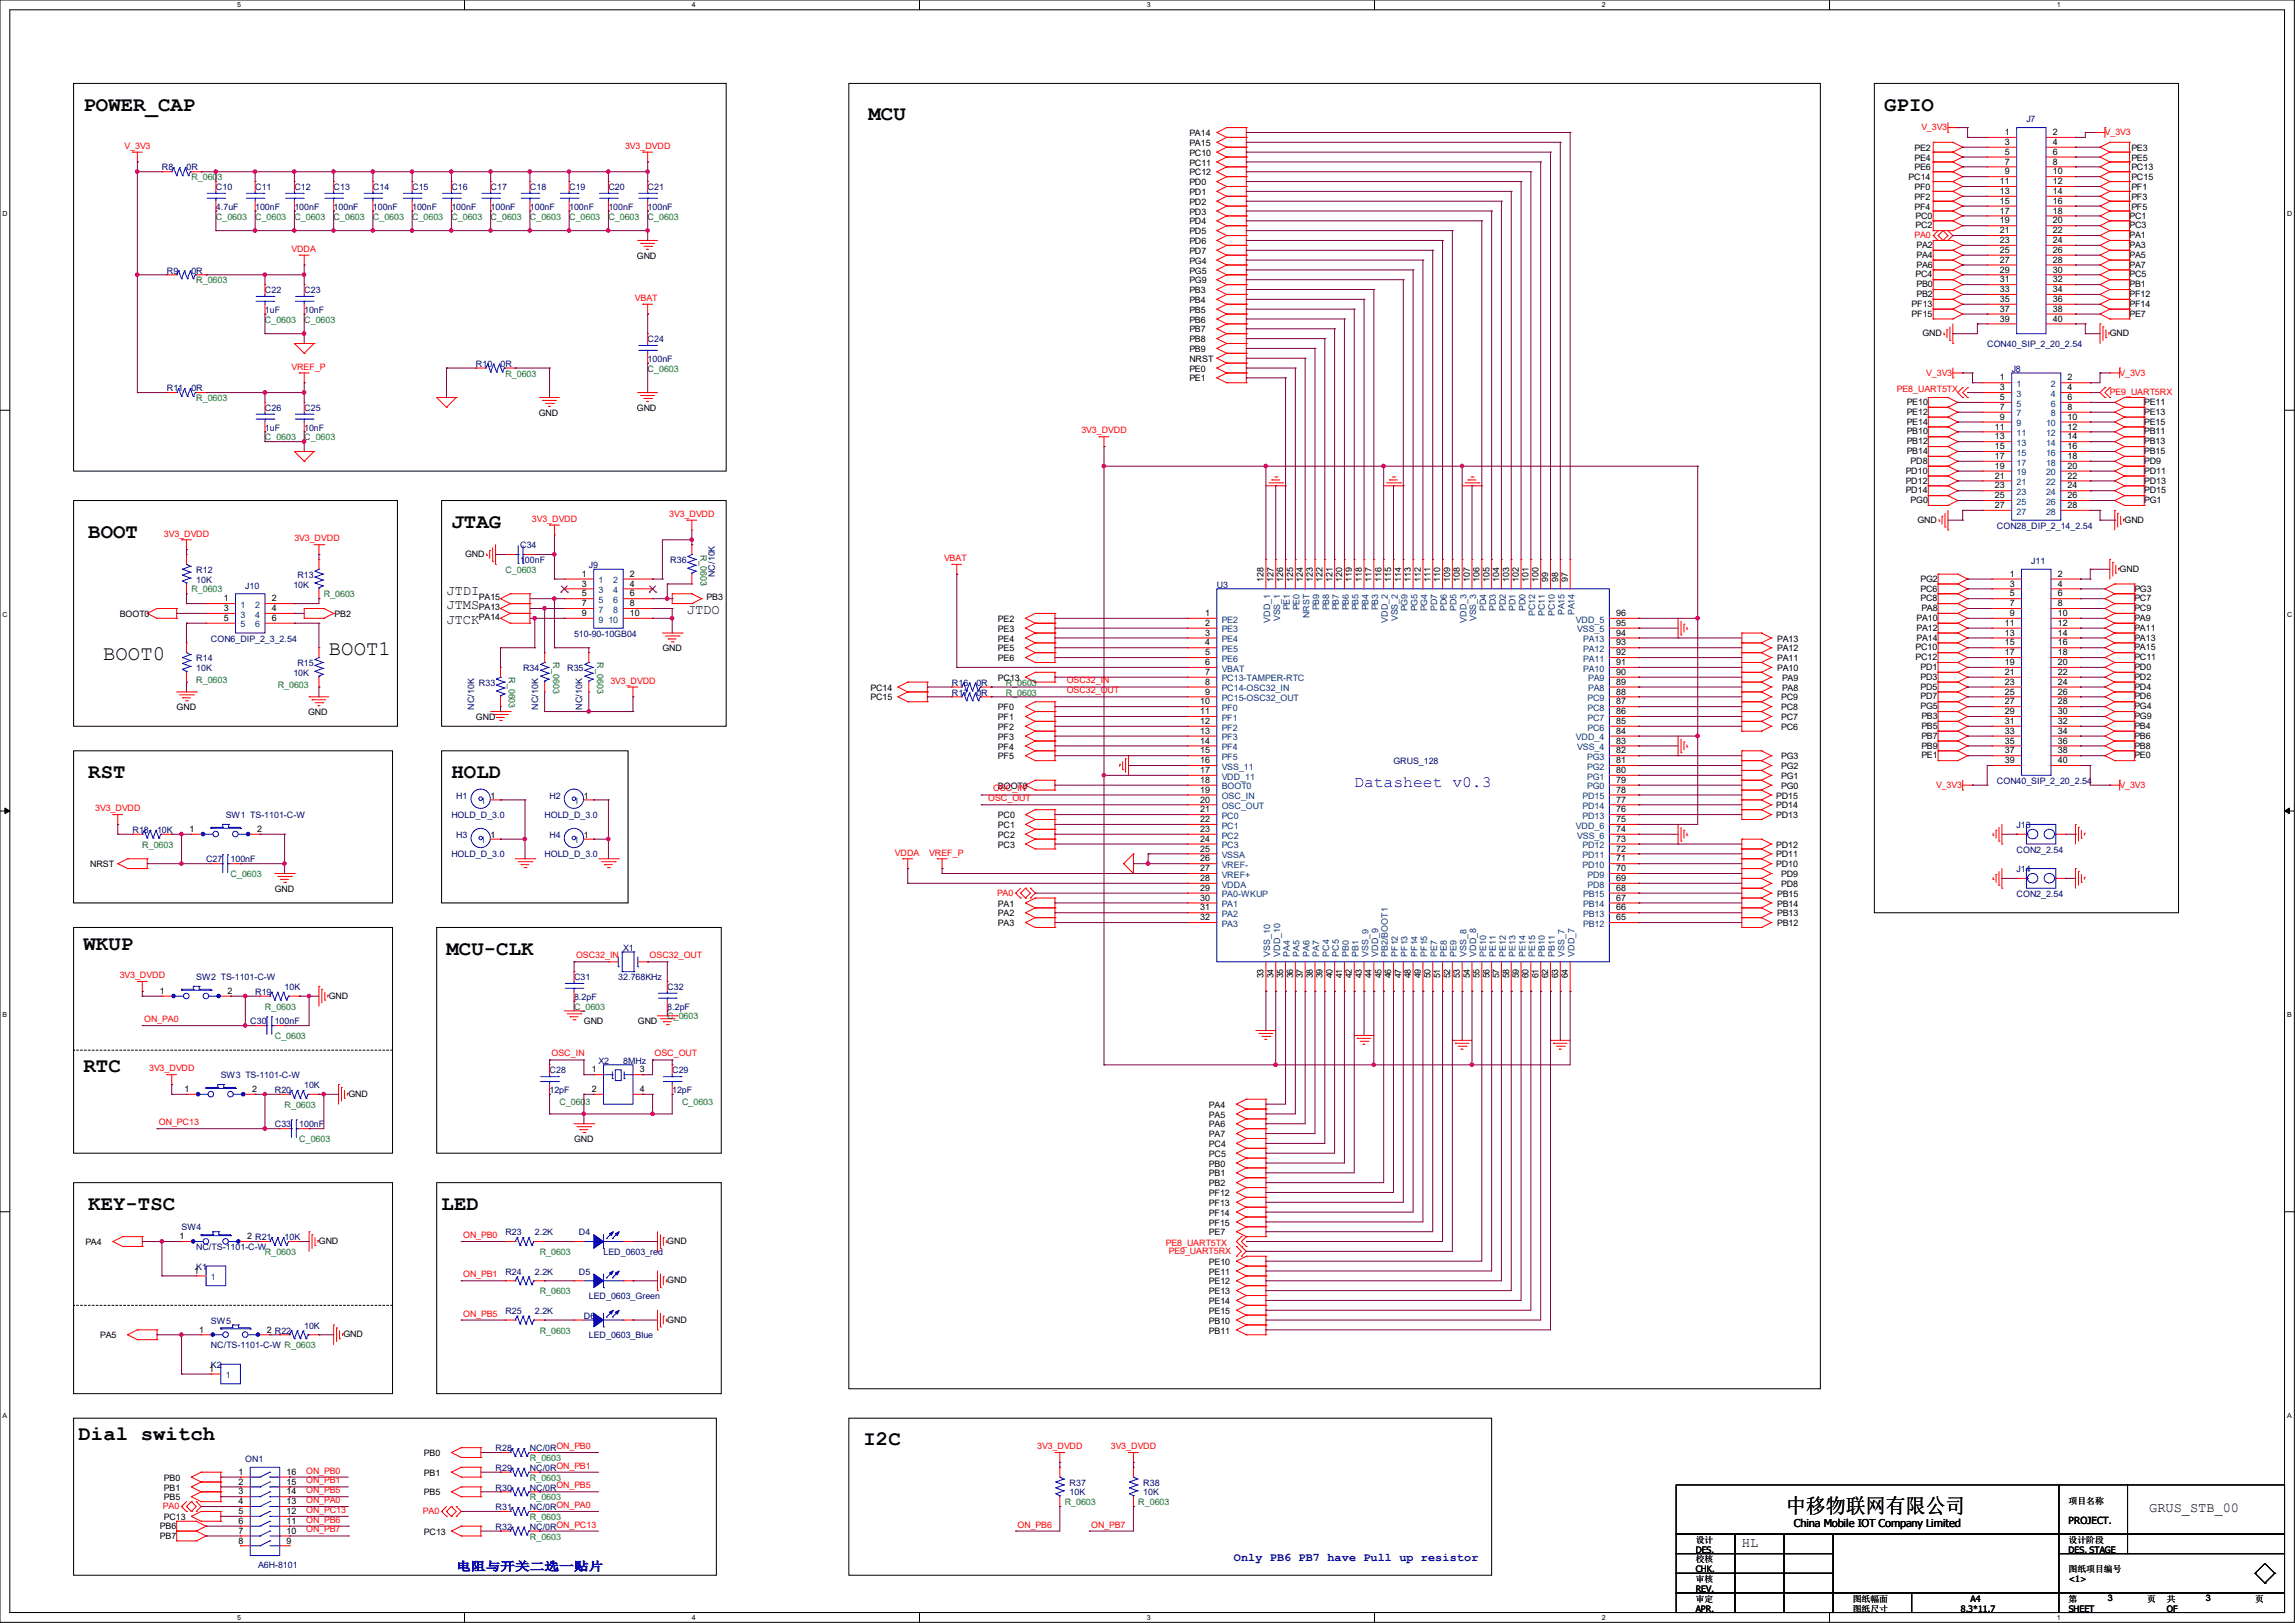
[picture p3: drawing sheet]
<svg xmlns="http://www.w3.org/2000/svg" width="297mm" height="210mm" viewBox="0 0 297 210" stroke-linecap="round" stroke-linejoin="round" font-family="sans-serif">
<defs><g id="words">
<g font-size="2.7">
<text x="10.8" y="14.3">POWER_CAP</text>
<text x="112.4" y="15.6">MCU</text>
<text x="243.8" y="14.3">GPIO</text>
<text x="11.4" y="69.6">BOOT</text>
<text x="58.4" y="68.3">JTAG</text>
<text x="13.3" y="85.3">BOOT0</text>
<text x="42.5" y="84.7">BOOT1</text>
<text x="11.4" y="100.7">RST</text>
<text x="58.4" y="100.7">HOLD</text>
<text x="10.8" y="122.9">WKUP</text>
<text x="57.8" y="123.5">MCU-CLK</text>
<text x="10.8" y="138.8">RTC</text>
<text x="11.4" y="156.5">KEY-TSC</text>
<text x="57.1" y="156.5">LED</text>
<text x="10.2" y="186.4">Dial switch</text>
<text x="111.8" y="187">I2C</text>
<text x="231.1" y="195.8">中移物联网有限公司</text>
</g>
<text font-size="2" fill="#00f" x="175.3" y="101.9">Datasheet v0.3</text>
<g font-size="1.8">
<text x="57.8" y="77">JTDI</text>
<text x="57.8" y="80.8">JTCK</text>
<text x="57.8" y="78.9">JTMS</text>
<text x="88.9" y="79.5">JTDO</text>
<text x="278.1" y="195.7">GRUS_STB_00</text>
<text x="225.4" y="200.2">HL</text>
</g>
<g font-size="1.5" fill="#0000a0">
<text x="59.1" y="203.2">电阻与开关二选一贴片</text>
<text x="159.7" y="201.9">Only PB6 PB7 have Pull up resistor</text>
</g>
<text font-size="1.4" x="232.2" y="197.6">China Mobile IOT Company Limited</text>
<text font-size="1.3" x="267.7" y="197.2">PROJECT.</text>
<g font-size="1.1">
<text x="153.9" y="17.6">PA14</text>
<text x="259.5" y="17.5">1</text>
<text x="265.7" y="17.5">2</text>
<text x="153.9" y="18.9">PA15</text>
<text x="153.9" y="20.2">PC10</text>
<text x="153.9" y="21.4">PC11</text>
<text x="153.9" y="22.7">PC12</text>
<text x="153.9" y="24">PD0</text>
<text x="247" y="23.3">PC14</text>
<text x="247.8" y="19.5">PE2</text>
<text x="247.8" y="20.8">PE4</text>
<text x="247.8" y="22.1">PE6</text>
<text x="258.8" y="23.8">11</text>
<text x="259.5" y="18.8">3</text>
<text x="259.5" y="20">5</text>
<text x="259.5" y="21.3">7</text>
<text x="259.5" y="22.6">9</text>
<text x="265.7" y="18.8">4</text>
<text x="265.7" y="20">6</text>
<text x="265.7" y="21.3">8</text>
<text x="265.7" y="22.6">10</text>
<text x="265.7" y="23.8">12</text>
<text x="275.8" y="23.3">PC15</text>
<text x="275.8" y="22.1">PC13</text>
<text x="275.8" y="19.5">PE3</text>
<text x="275.8" y="20.8">PE5</text>
<text x="153.9" y="25.2">PD1</text>
<text x="153.9" y="26.5">PD2</text>
<text x="153.9" y="27.8">PD3</text>
<text x="153.9" y="29">PD4</text>
<text x="247.8" y="24.6">PF0</text>
<text x="247.8" y="25.9">PF2</text>
<text x="247.8" y="27.1">PF4</text>
<text x="247.9" y="28.3">PC0</text>
<text x="247.9" y="29.5">PC2</text>
<text x="258.8" y="25.1">13</text>
<text x="258.8" y="26.4">15</text>
<text x="258.8" y="27.6">17</text>
<text x="258.8" y="28.9">19</text>
<text x="265.7" y="25.1">14</text>
<text x="265.7" y="26.4">16</text>
<text x="265.7" y="27.6">18</text>
<text x="265.7" y="28.9">20</text>
<text x="275.6" y="29.5">PC3</text>
<text x="275.6" y="28.3">PC1</text>
<text x="275.8" y="24.6">PF1</text>
<text x="275.8" y="25.9">PF3</text>
<text x="275.8" y="27.1">PF5</text>
<text x="82.4" y="33.5">GND</text>
<text x="153.9" y="30.3">PD5</text>
<text x="153.9" y="31.6">PD6</text>
<text x="153.9" y="32.9">PD7</text>
<text x="153.9" y="34.1">PG4</text>
<text x="153.9" y="35.4">PG5</text>
<text x="247.9" y="35.9">PC4</text>
<text x="248" y="32.1">PA2</text>
<text x="248" y="33.4">PA4</text>
<text x="248" y="34.6">PA6</text>
<text x="258.8" y="30.2">21</text>
<text x="258.8" y="31.5">23</text>
<text x="258.8" y="32.7">25</text>
<text x="258.8" y="34">27</text>
<text x="258.8" y="35.3">29</text>
<text x="265.7" y="30.2">22</text>
<text x="265.7" y="31.5">24</text>
<text x="265.7" y="32.7">26</text>
<text x="265.7" y="34">28</text>
<text x="265.7" y="35.3">30</text>
<text x="275.6" y="30.8">PA1</text>
<text x="275.6" y="32.1">PA3</text>
<text x="275.6" y="33.4">PA5</text>
<text x="275.6" y="34.6">PA7</text>
<text x="275.6" y="35.9">PC5</text>
<text x="153.9" y="37.9">PB3</text>
<text x="153.9" y="39.2">PB4</text>
<text x="153.9" y="40.5">PB5</text>
<text x="153.9" y="41.7">PB6</text>
<text x="153.9" y="36.7">PG9</text>
<text x="247.4" y="39.7">PF13</text>
<text x="247.4" y="41">PF15</text>
<text x="248" y="37.2">PB0</text>
<text x="248" y="38.4">PB2</text>
<text x="258.8" y="36.5">31</text>
<text x="258.8" y="37.8">33</text>
<text x="258.8" y="39.1">35</text>
<text x="258.8" y="40.3">37</text>
<text x="258.8" y="41.6">39</text>
<text x="265.7" y="36.5">32</text>
<text x="265.7" y="37.8">34</text>
<text x="265.7" y="39.1">36</text>
<text x="265.7" y="40.3">38</text>
<text x="265.7" y="41.6">40</text>
<text x="275.6" y="38.4">PF12</text>
<text x="275.6" y="39.7">PF14</text>
<text x="275.6" y="37.2">PB1</text>
<text x="275.6" y="41">PE7</text>
<text x="153.9" y="43">PB7</text>
<text x="153.9" y="44.3">PB8</text>
<text x="153.9" y="45.6">PB9</text>
<text x="153.9" y="46.8">NRST</text>
<text x="248.8" y="43.5">GND</text>
<text x="273" y="43.5">GND</text>
<text x="69.7" y="53.8">GND</text>
<text x="82.4" y="53.2">GND</text>
<text x="153.9" y="48.1">PE0</text>
<text x="153.9" y="49.4">PE1</text>
<text x="246.8" y="52.4">PE10</text>
<text x="246.8" y="53.7">PE12</text>
<text x="258.8" y="49.2">1</text>
<text x="258.8" y="50.5">3</text>
<text x="258.8" y="51.8">5</text>
<text x="258.8" y="53">7</text>
<text x="267.6" y="49.2">2</text>
<text x="267.6" y="50.5">4</text>
<text x="267.6" y="51.8">6</text>
<text x="267.6" y="53">8</text>
<text x="277.5" y="52.4">PE11</text>
<text x="277.5" y="53.7">PE13</text>
<text x="246.8" y="56.2">PB10</text>
<text x="246.8" y="55">PE14</text>
<text x="246.8" y="57.5">PB12</text>
<text x="246.8" y="58.8">PB14</text>
<text x="258.2" y="55.6">11</text>
<text x="258.2" y="56.9">13</text>
<text x="258.2" y="59.4">17</text>
<text x="258.2" y="58.1">15</text>
<text x="258.8" y="54.3">9</text>
<text x="267.6" y="54.3">10</text>
<text x="267.6" y="55.6">12</text>
<text x="267.6" y="56.9">14</text>
<text x="267.6" y="59.4">18</text>
<text x="267.6" y="58.1">16</text>
<text x="277.5" y="56.2">PB11</text>
<text x="277.5" y="55">PE15</text>
<text x="277.5" y="57.5">PB13</text>
<text x="277.5" y="58.8">PB15</text>
<text x="246.6" y="61.3">PD10</text>
<text x="246.6" y="62.6">PD12</text>
<text x="246.6" y="63.8">PD14</text>
<text x="247.3" y="60">PD8</text>
<text x="247.3" y="65.1">PG0</text>
<text x="258.2" y="65.7">27</text>
<text x="258.2" y="64.5">25</text>
<text x="258.2" y="63.2">23</text>
<text x="258.2" y="61.9">21</text>
<text x="258.2" y="60.7">19</text>
<text x="267.6" y="65.7">28</text>
<text x="267.6" y="64.5">26</text>
<text x="267.6" y="63.2">24</text>
<text x="267.6" y="61.9">22</text>
<text x="267.6" y="60.7">20</text>
<text x="277.5" y="60">PD9</text>
<text x="277.5" y="61.3">PD11</text>
<text x="277.5" y="62.6">PD13</text>
<text x="277.5" y="63.8">PD15</text>
<text x="277.5" y="65.1">PG1</text>
<text x="248.2" y="67.7">GND</text>
<text x="274.9" y="67.7">GND</text>
<text x="29" y="77.8">1</text>
<text x="35.2" y="77.8">2</text>
<text x="60.2" y="72.1">GND</text>
<text x="62" y="77.7">PA15</text>
<text x="75.3" y="74.6">1</text>
<text x="75.3" y="75.9">3</text>
<text x="75.3" y="77.2">5</text>
<text x="81.5" y="74.6">2</text>
<text x="81.5" y="75.9">4</text>
<text x="81.5" y="77.2">6</text>
<text x="91.4" y="77.7">PB3</text>
<text x="163.5" y="75.3" transform="rotate(-90 163.5 75.3)">128</text>
<text x="164.8" y="75.3" transform="rotate(-90 164.8 75.3)">127</text>
<text x="166.1" y="75.3" transform="rotate(-90 166.1 75.3)">126</text>
<text x="167.3" y="75.3" transform="rotate(-90 167.3 75.3)">125</text>
<text x="168.6" y="75.3" transform="rotate(-90 168.6 75.3)">124</text>
<text x="169.9" y="75.3" transform="rotate(-90 169.9 75.3)">123</text>
<text x="171.2" y="75.3" transform="rotate(-90 171.2 75.3)">122</text>
<text x="172.4" y="75.3" transform="rotate(-90 172.4 75.3)">121</text>
<text x="173.7" y="75.3" transform="rotate(-90 173.7 75.3)">120</text>
<text x="175" y="75.3" transform="rotate(-90 175 75.3)">119</text>
<text x="176.2" y="75.3" transform="rotate(-90 176.2 75.3)">118</text>
<text x="177.5" y="75.3" transform="rotate(-90 177.5 75.3)">117</text>
<text x="178.8" y="75.3" transform="rotate(-90 178.8 75.3)">116</text>
<text x="180" y="75.3" transform="rotate(-90 180 75.3)">115</text>
<text x="181.3" y="75.3" transform="rotate(-90 181.3 75.3)">114</text>
<text x="182.6" y="75.3" transform="rotate(-90 182.6 75.3)">113</text>
<text x="183.9" y="75.3" transform="rotate(-90 183.9 75.3)">112</text>
<text x="185.1" y="75.3" transform="rotate(-90 185.1 75.3)">111</text>
<text x="186.4" y="75.3" transform="rotate(-90 186.4 75.3)">110</text>
<text x="187.7" y="75.3" transform="rotate(-90 187.7 75.3)">109</text>
<text x="188.9" y="75.3" transform="rotate(-90 188.9 75.3)">108</text>
<text x="190.2" y="75.3" transform="rotate(-90 190.2 75.3)">107</text>
<text x="191.5" y="75.3" transform="rotate(-90 191.5 75.3)">106</text>
<text x="192.7" y="75.3" transform="rotate(-90 192.7 75.3)">105</text>
<text x="194" y="75.3" transform="rotate(-90 194 75.3)">104</text>
<text x="195.3" y="75.3" transform="rotate(-90 195.3 75.3)">103</text>
<text x="196.6" y="75.3" transform="rotate(-90 196.6 75.3)">102</text>
<text x="197.8" y="75.3" transform="rotate(-90 197.8 75.3)">101</text>
<text x="199.1" y="75.3" transform="rotate(-90 199.1 75.3)">100</text>
<text x="200.4" y="75.3" transform="rotate(-90 200.4 75.3)">99</text>
<text x="201.6" y="75.3" transform="rotate(-90 201.6 75.3)">98</text>
<text x="202.9" y="75.3" transform="rotate(-90 202.9 75.3)">97</text>
<text x="248.5" y="76.5">PC6</text>
<text x="248.5" y="77.8">PC8</text>
<text x="248.5" y="75.3">PG2</text>
<text x="260.1" y="74.6">1</text>
<text x="260.1" y="75.9">3</text>
<text x="260.1" y="77.2">5</text>
<text x="266.3" y="74.6">2</text>
<text x="266.3" y="75.9">4</text>
<text x="266.3" y="77.2">6</text>
<text x="274.3" y="74">GND</text>
<text x="276.2" y="77.8">PC7</text>
<text x="276.2" y="76.5">PG3</text>
<text x="15.5" y="79.8">BOOT0</text>
<text x="29" y="79.1">3</text>
<text x="29" y="80.4">5</text>
<text x="35.2" y="80.4">6</text>
<text x="35.2" y="79.1">4</text>
<text x="43.3" y="79.8">PB2</text>
<text x="62" y="79">PA13</text>
<text x="62" y="80.2">PA14</text>
<text x="75.3" y="78.4">7</text>
<text x="75.3" y="79.7">9</text>
<text x="81.5" y="78.4">8</text>
<text x="81.5" y="79.7">10</text>
<text x="129.2" y="81.7">PE3</text>
<text x="129.2" y="83">PE4</text>
<text x="129.2" y="80.5">PE2</text>
<text x="156" y="79.7">1</text>
<text x="156" y="81">2</text>
<text x="156" y="82.3">3</text>
<text x="156" y="83.5">4</text>
<text x="209.2" y="79.7">96</text>
<text x="209.2" y="81">95</text>
<text x="209.2" y="82.3">94</text>
<text x="209.2" y="83.5">93</text>
<text x="230" y="83">PA13</text>
<text x="248" y="80.4">PA10</text>
<text x="248" y="81.6">PA12</text>
<text x="248" y="82.9">PA14</text>
<text x="248.7" y="79.1">PA8</text>
<text x="259.5" y="81">11</text>
<text x="259.5" y="82.3">13</text>
<text x="259.5" y="83.5">15</text>
<text x="260.1" y="78.4">7</text>
<text x="260.1" y="79.7">9</text>
<text x="266.3" y="78.4">8</text>
<text x="266.3" y="79.7">10</text>
<text x="266.3" y="81">12</text>
<text x="266.3" y="82.3">14</text>
<text x="266.3" y="83.5">16</text>
<text x="276.2" y="80.4">PA9</text>
<text x="276.2" y="81.6">PA11</text>
<text x="276.2" y="82.9">PA13</text>
<text x="276.2" y="79.1">PC9</text>
<text x="85.7" y="84.3">GND</text>
<text x="112.6" y="89.4">PC14</text>
<text x="129.2" y="88.1">PC13</text>
<text x="129.2" y="84.3">PE5</text>
<text x="129.2" y="85.6">PE6</text>
<text x="156" y="84.8">5</text>
<text x="156" y="86.1">6</text>
<text x="156" y="87.3">7</text>
<text x="156" y="88.6">8</text>
<text x="156" y="89.9">9</text>
<text x="209.2" y="84.8">92</text>
<text x="209.2" y="86.1">91</text>
<text x="209.2" y="87.3">90</text>
<text x="209.2" y="88.6">89</text>
<text x="209.2" y="89.9">88</text>
<text x="230" y="86.8">PA10</text>
<text x="230" y="85.6">PA11</text>
<text x="230" y="84.3">PA12</text>
<text x="230.6" y="89.4">PA8</text>
<text x="230.6" y="88.1">PA9</text>
<text x="247.9" y="84.2">PC10</text>
<text x="247.9" y="85.4">PC12</text>
<text x="248.5" y="86.7">PD1</text>
<text x="248.5" y="88">PD3</text>
<text x="248.5" y="89.2">PD5</text>
<text x="259.5" y="84.8">17</text>
<text x="259.5" y="86.1">19</text>
<text x="259.5" y="87.3">21</text>
<text x="259.5" y="88.6">23</text>
<text x="259.5" y="89.9">25</text>
<text x="266.3" y="84.8">18</text>
<text x="266.3" y="86.1">20</text>
<text x="266.3" y="87.3">22</text>
<text x="266.3" y="88.6">24</text>
<text x="266.3" y="89.9">26</text>
<text x="276.2" y="84.2">PA15</text>
<text x="276.2" y="86.7">PD0</text>
<text x="276.2" y="88">PD2</text>
<text x="276.2" y="89.2">PD4</text>
<text x="276.2" y="85.4">PC11</text>
<text x="22.9" y="91.9">GND</text>
<text x="39.9" y="92.5">GND</text>
<text x="61.6" y="93.2">GND</text>
<text x="112.6" y="90.6">PC15</text>
<text x="129.2" y="91.9">PF0</text>
<text x="129.2" y="93.2">PF1</text>
<text x="129.2" y="94.4">PF2</text>
<text x="129.2" y="95.7">PF3</text>
<text x="155.3" y="91.1">10</text>
<text x="155.3" y="92.4">11</text>
<text x="155.3" y="93.7">12</text>
<text x="155.3" y="95">13</text>
<text x="209.2" y="91.1">87</text>
<text x="209.2" y="92.4">86</text>
<text x="209.2" y="93.7">85</text>
<text x="209.2" y="95">84</text>
<text x="230.5" y="94.4">PC6</text>
<text x="230.5" y="93.2">PC7</text>
<text x="230.5" y="91.9">PC8</text>
<text x="230.5" y="90.6">PC9</text>
<text x="248.5" y="90.5">PD7</text>
<text x="248.5" y="91.8">PG5</text>
<text x="248.7" y="93.1">PB3</text>
<text x="248.7" y="94.3">PB5</text>
<text x="248.7" y="95.6">PB7</text>
<text x="259.5" y="91.1">27</text>
<text x="259.5" y="92.4">29</text>
<text x="259.5" y="93.7">31</text>
<text x="259.5" y="95">33</text>
<text x="266.3" y="91.1">28</text>
<text x="266.3" y="92.4">30</text>
<text x="266.3" y="93.7">32</text>
<text x="266.3" y="95">34</text>
<text x="276.2" y="94.3">PB4</text>
<text x="276.2" y="95.6">PB6</text>
<text x="276.2" y="90.5">PD6</text>
<text x="276.2" y="91.8">PG4</text>
<text x="276.2" y="93.1">PG9</text>
<text x="129.2" y="97">PF4</text>
<text x="129.2" y="98.3">PF5</text>
<text x="155.3" y="96.2">14</text>
<text x="155.3" y="97.5">15</text>
<text x="155.3" y="98.8">16</text>
<text x="155.3" y="100">17</text>
<text x="155.3" y="101.3">18</text>
<text x="209.2" y="96.2">83</text>
<text x="209.2" y="97.5">82</text>
<text x="209.2" y="98.8">81</text>
<text x="209.2" y="100">80</text>
<text x="209.2" y="101.3">79</text>
<text x="230.5" y="100.8">PG1</text>
<text x="230.5" y="99.5">PG2</text>
<text x="230.5" y="98.3">PG3</text>
<text x="248.7" y="96.9">PB9</text>
<text x="248.7" y="98.1">PE1</text>
<text x="259.5" y="96.2">35</text>
<text x="259.5" y="97.5">37</text>
<text x="259.5" y="98.8">39</text>
<text x="266.3" y="96.2">36</text>
<text x="266.3" y="97.5">38</text>
<text x="266.3" y="98.8">40</text>
<text x="276.2" y="96.9">PB8</text>
<text x="276.2" y="98.1">PE0</text>
<text x="24.5" y="107.7">1</text>
<text x="33.3" y="107.7">2</text>
<text x="63.5" y="103.3">1</text>
<text x="75.6" y="103.3">1</text>
<text x="129.2" y="105.9">PC0</text>
<text x="129.2" y="107.1">PC1</text>
<text x="129.2" y="102.1">BOOT0</text>
<text x="155.3" y="102.6">19</text>
<text x="155.3" y="103.8">20</text>
<text x="155.3" y="105.1">21</text>
<text x="155.3" y="106.4">22</text>
<text x="155.3" y="107.7">23</text>
<text x="209.2" y="102.6">78</text>
<text x="209.2" y="103.8">77</text>
<text x="209.2" y="105.1">76</text>
<text x="209.2" y="106.4">75</text>
<text x="209.2" y="107.7">74</text>
<text x="229.9" y="105.9">PD13</text>
<text x="229.9" y="104.6">PD14</text>
<text x="229.9" y="103.3">PD15</text>
<text x="230.5" y="102.1">PG0</text>
<text x="11.7" y="112.2">NRST</text>
<text x="63.5" y="108.4">1</text>
<text x="75.6" y="108.4">1</text>
<text x="129.2" y="108.4">PC2</text>
<text x="129.2" y="109.7">PC3</text>
<text x="155.3" y="108.9">24</text>
<text x="155.3" y="110.2">25</text>
<text x="155.3" y="111.5">26</text>
<text x="155.3" y="112.7">27</text>
<text x="209.2" y="108.9">73</text>
<text x="209.2" y="110.2">72</text>
<text x="209.2" y="111.5">71</text>
<text x="209.2" y="112.7">70</text>
<text x="229.9" y="112.2">PD10</text>
<text x="229.9" y="111">PD11</text>
<text x="229.9" y="109.7">PD12</text>
<text x="230.5" y="113.5">PD9</text>
<text x="35.6" y="115.4">GND</text>
<text x="129.2" y="117.3">PA1</text>
<text x="129.2" y="118.6">PA2</text>
<text x="129.2" y="119.8">PA3</text>
<text x="155.3" y="114">28</text>
<text x="155.3" y="115.3">29</text>
<text x="155.3" y="116.5">30</text>
<text x="155.3" y="117.8">31</text>
<text x="155.3" y="119.1">32</text>
<text x="209.2" y="114">69</text>
<text x="209.2" y="115.3">68</text>
<text x="209.2" y="116.5">67</text>
<text x="209.2" y="117.8">66</text>
<text x="209.2" y="119.1">65</text>
<text x="230" y="119.8">PB12</text>
<text x="230" y="118.6">PB13</text>
<text x="230" y="117.3">PB14</text>
<text x="230" y="116">PB15</text>
<text x="230.5" y="114.8">PD8</text>
<text x="20.7" y="128.6">1</text>
<text x="29.5" y="128.6">2</text>
<text x="42.5" y="129.2">GND</text>
<text x="163.5" y="126.6" transform="rotate(-90 163.5 126.6)">33</text>
<text x="164.8" y="126.6" transform="rotate(-90 164.8 126.6)">34</text>
<text x="166.1" y="126.6" transform="rotate(-90 166.1 126.6)">35</text>
<text x="167.3" y="126.6" transform="rotate(-90 167.3 126.6)">36</text>
<text x="168.6" y="126.6" transform="rotate(-90 168.6 126.6)">37</text>
<text x="169.9" y="126.6" transform="rotate(-90 169.9 126.6)">38</text>
<text x="171.2" y="126.6" transform="rotate(-90 171.2 126.6)">39</text>
<text x="172.4" y="126.6" transform="rotate(-90 172.4 126.6)">40</text>
<text x="173.7" y="126.6" transform="rotate(-90 173.7 126.6)">41</text>
<text x="175" y="126.6" transform="rotate(-90 175 126.6)">42</text>
<text x="176.2" y="126.6" transform="rotate(-90 176.2 126.6)">43</text>
<text x="177.5" y="126.6" transform="rotate(-90 177.5 126.6)">44</text>
<text x="178.8" y="126.6" transform="rotate(-90 178.8 126.6)">45</text>
<text x="180" y="126.6" transform="rotate(-90 180 126.6)">46</text>
<text x="181.3" y="126.6" transform="rotate(-90 181.3 126.6)">47</text>
<text x="182.6" y="126.6" transform="rotate(-90 182.6 126.6)">48</text>
<text x="183.9" y="126.6" transform="rotate(-90 183.9 126.6)">49</text>
<text x="185.1" y="126.6" transform="rotate(-90 185.1 126.6)">50</text>
<text x="186.4" y="126.6" transform="rotate(-90 186.4 126.6)">51</text>
<text x="187.7" y="126.6" transform="rotate(-90 187.7 126.6)">52</text>
<text x="188.9" y="126.6" transform="rotate(-90 188.9 126.6)">53</text>
<text x="190.2" y="126.6" transform="rotate(-90 190.2 126.6)">54</text>
<text x="191.5" y="126.6" transform="rotate(-90 191.5 126.6)">55</text>
<text x="192.7" y="126.6" transform="rotate(-90 192.7 126.6)">56</text>
<text x="194" y="126.6" transform="rotate(-90 194 126.6)">57</text>
<text x="195.3" y="126.6" transform="rotate(-90 195.3 126.6)">58</text>
<text x="196.6" y="126.6" transform="rotate(-90 196.6 126.6)">59</text>
<text x="197.8" y="126.6" transform="rotate(-90 197.8 126.6)">60</text>
<text x="199.1" y="126.6" transform="rotate(-90 199.1 126.6)">61</text>
<text x="200.4" y="126.6" transform="rotate(-90 200.4 126.6)">62</text>
<text x="201.6" y="126.6" transform="rotate(-90 201.6 126.6)">63</text>
<text x="202.9" y="126.6" transform="rotate(-90 202.9 126.6)">64</text>
<text x="75.6" y="132.5">GND</text>
<text x="82.5" y="132.5">GND</text>
<text x="23.9" y="141.3">1</text>
<text x="32.6" y="141.3">2</text>
<text x="45.1" y="141.9">GND</text>
<text x="76.6" y="141.3">2</text>
<text x="76.6" y="138.8">1</text>
<text x="82.8" y="141.3">4</text>
<text x="82.8" y="138.8">3</text>
<text x="156.5" y="143.3">PA4</text>
<text x="74.3" y="147.8">GND</text>
<text x="156.5" y="144.6">PA5</text>
<text x="156.5" y="145.9">PA6</text>
<text x="156.5" y="147.2">PA7</text>
<text x="156.5" y="148.4">PC4</text>
<text x="156.5" y="149.7">PC5</text>
<text x="156.5" y="151">PB0</text>
<text x="156.5" y="152.2">PB1</text>
<text x="156.5" y="153.5">PB2</text>
<text x="156.5" y="154.8">PF12</text>
<text x="11" y="161.1">PA4</text>
<text x="23.2" y="160.4">1</text>
<text x="32" y="160.4">2 R21</text>
<text x="41.3" y="161">GND</text>
<text x="86.4" y="161">GND</text>
<text x="156.5" y="159.9">PE7</text>
<text x="156.5" y="156">PF13</text>
<text x="156.5" y="157.3">PF14</text>
<text x="156.5" y="158.6">PF15</text>
<text x="25.1" y="164.8">1</text>
<text x="86.4" y="166.1">GND</text>
<text x="156.5" y="163.7">PE10</text>
<text x="156.5" y="164.9">PE11</text>
<text x="156.5" y="166.2">PE12</text>
<text x="156.5" y="167.5">PE13</text>
<text x="13" y="173.2">PA5</text>
<text x="25.8" y="172.4">1</text>
<text x="34.5" y="172.4">2 R22</text>
<text x="44.4" y="173.1">GND</text>
<text x="86.4" y="171.2">GND</text>
<text x="156.5" y="171.3">PB10</text>
<text x="156.5" y="172.6">PB11</text>
<text x="156.5" y="168.7">PE14</text>
<text x="156.5" y="170">PE15</text>
<text x="27.1" y="177.5">1</text>
<text x="21.2" y="191.6">PB0</text>
<text x="30.9" y="190.8">1</text>
<text x="37.1" y="190.8">16</text>
<text x="54.9" y="188.4">PB0</text>
<text x="54.9" y="191">PB1</text>
<text x="20.7" y="197.8">PB6</text>
<text x="21.2" y="192.9">PB1</text>
<text x="21.2" y="194.1">PB5</text>
<text x="21.2" y="196.7">PC13</text>
<text x="30.9" y="192.1">2</text>
<text x="30.9" y="193.4">3</text>
<text x="30.9" y="194.7">4</text>
<text x="30.9" y="195.9">5</text>
<text x="30.9" y="197.2">6</text>
<text x="37.1" y="192.1">15</text>
<text x="37.1" y="193.4">14</text>
<text x="37.1" y="194.7">13</text>
<text x="37.1" y="195.9">12</text>
<text x="37.1" y="197.2">11</text>
<text x="54.9" y="193.5">PB5</text>
<text x="267.7" y="194.6">项目名称</text>
<text x="20.7" y="199.1">PB7</text>
<text x="30.9" y="198.5">7</text>
<text x="30.9" y="199.7">8</text>
<text x="37.1" y="198.5">10</text>
<text x="37.1" y="199.7">9</text>
<text x="54.9" y="198.6">PC13</text>
<text x="219.5" y="199.6">设计</text>
<text x="219.5" y="202.2">校核</text>
<text x="219.5" y="200.9">DES.</text>
<text x="219.5" y="203.5">CHK.</text>
<text x="267.7" y="199.6">设计阶段</text>
<text x="267.7" y="200.9">DES. STAGE</text>
<text x="267.7" y="203.5">图纸项目编号</text>
<text x="219.5" y="204.7">审核</text>
<text x="219.5" y="207.3">审定</text>
<text x="219.5" y="206">REV.</text>
<text x="219.5" y="208.5">APR.</text>
<text x="239.8" y="207.3">图纸幅面</text>
<text x="239.8" y="208.5">图纸尺寸</text>
<text x="253.7" y="208.5">8.3*11.7</text>
<text x="255" y="207.3">A4</text>
<text x="267.7" y="207.3">第</text>
<text x="267.7" y="208.5">SHEET</text>
<text x="267.7" y="204.7">&lt;1&gt;</text>
<text x="272.8" y="207.2">3</text>
<text x="277.9" y="207.3">页</text>
<text x="280.4" y="207.3">共</text>
<text x="280.4" y="208.5">OF</text>
<text x="285.5" y="207.2">3</text>
<text x="291.9" y="207.3">页</text>
</g>
<g font-size="1.1" fill="#f00">
<text x="248.7" y="16.8">V_3V3</text>
<text x="272.4" y="17.5">V_3V3</text>
<text x="16.1" y="19.3">V_3V3</text>
<text x="80.9" y="19.3">3V3_DVDD</text>
<text x="37.7" y="32.6">VDDA</text>
<text x="247.8" y="30.8">PA0</text>
<text x="82.2" y="38.9">VBAT</text>
<text x="37.7" y="47.8">VREF_P</text>
<text x="245.5" y="50.8">PE8_UART5TX</text>
<text x="249.3" y="48.6">V_3V3</text>
<text x="273" y="51.1">PE9_UART5RX</text>
<text x="274.3" y="48.6">V_3V3</text>
<text x="140" y="56.1">3V3_DVDD</text>
<text x="21.2" y="69.4">3V3_DVDD</text>
<text x="38.1" y="70.1">3V3_DVDD</text>
<text x="68.8" y="67.5">3V3_DVDD</text>
<text x="86.6" y="66.9">3V3_DVDD</text>
<text x="122.2" y="72.6">VBAT</text>
<text x="79" y="88.5">3V3_DVDD</text>
<text x="138" y="88.4">OSC32_IN</text>
<text x="138" y="89.7">OSC32_OUT</text>
<text x="250.6" y="101.9">V_3V3</text>
<text x="274.3" y="101.9">V_3V3</text>
<text x="12.3" y="105">3V3_DVDD</text>
<text x="127.9" y="103.7">OSC_OUT</text>
<text x="128.5" y="102.4">OSC_IN</text>
<text x="115.8" y="110.7">VDDA</text>
<text x="120.3" y="110.7">VREF_P</text>
<text x="129" y="115.9">PA0</text>
<text x="74.5" y="124">OSC32_IN</text>
<text x="84.1" y="124">OSC32_OUT</text>
<text x="15.5" y="126.6">3V3_DVDD</text>
<text x="18.7" y="132.3">ON_PA0</text>
<text x="71.4" y="136.7">OSC_IN</text>
<text x="84.7" y="136.7">OSC_OUT</text>
<text x="19.3" y="138.6">3V3_DVDD</text>
<text x="20.6" y="145.6">ON_PC13</text>
<text x="59.9" y="160.2">ON_PB0</text>
<text x="150.9" y="161.3">PE8_UART5TX</text>
<text x="59.9" y="165.3">ON_PB1</text>
<text x="151.3" y="162.3">PE9_UART5RX</text>
<text x="59.9" y="170.4">ON_PB5</text>
<text x="39.6" y="190.7">ON_PB0</text>
<text x="39.6" y="191.9">ON_PB1</text>
<text x="72" y="187.5">ON_PB0</text>
<text x="72" y="190">ON_PB1</text>
<text x="134.2" y="187.5">3V3_DVDD</text>
<text x="143.8" y="187.5">3V3_DVDD</text>
<text x="21.1" y="195.3">PA0</text>
<text x="39.6" y="193.2">ON_PB5</text>
<text x="39.6" y="194.5">ON_PA0</text>
<text x="39.6" y="195.8">ON_PC13</text>
<text x="39.6" y="197">ON_PB6</text>
<text x="54.7" y="195.9">PA0</text>
<text x="72" y="192.6">ON_PB5</text>
<text x="72" y="195.1">ON_PA0</text>
<text x="72" y="197.7">ON_PC13</text>
<text x="131.7" y="197.7">ON_PB6</text>
<text x="141.2" y="197.7">ON_PB7</text>
<text x="39.6" y="198.3">ON_PB7</text>
</g>
<g font-size="1.1" fill="#000080">
<text x="262.2" y="15.8">J7</text>
<text x="21" y="22.1">R8</text>
<text x="24.1" y="22.1">0R</text>
<text x="27.9" y="24.6">C10</text>
<text x="27.9" y="27.1">4.7uF</text>
<text x="33" y="24.6">C11</text>
<text x="33" y="27.1">100nF</text>
<text x="38.1" y="24.6">C12</text>
<text x="38.1" y="27.1">100nF</text>
<text x="43.2" y="24.6">C13</text>
<text x="43.2" y="27.1">100nF</text>
<text x="48.3" y="24.6">C14</text>
<text x="48.3" y="27.1">100nF</text>
<text x="53.3" y="24.6">C15</text>
<text x="53.3" y="27.1">100nF</text>
<text x="58.4" y="24.6">C16</text>
<text x="58.4" y="27.1">100nF</text>
<text x="63.5" y="24.6">C17</text>
<text x="63.5" y="27.1">100nF</text>
<text x="68.6" y="24.6">C18</text>
<text x="68.6" y="27.1">100nF</text>
<text x="73.7" y="24.6">C19</text>
<text x="73.7" y="27.1">100nF</text>
<text x="78.7" y="24.6">C20</text>
<text x="78.7" y="27.1">100nF</text>
<text x="83.8" y="24.6">C21</text>
<text x="83.8" y="27.1">100nF</text>
<text x="21.6" y="35.4">R9</text>
<text x="24.8" y="35.4">0R</text>
<text x="34.3" y="37.9">C22</text>
<text x="34.3" y="40.5">1uF</text>
<text x="39.4" y="37.9">C23</text>
<text x="39.4" y="40.5">10nF</text>
<text x="61.6" y="47.5">R10</text>
<text x="64.8" y="47.5">0R</text>
<text x="83.8" y="44.3">C24</text>
<text x="83.8" y="46.8">100nF</text>
<text x="257.2" y="44.9">CON40_SIP_2_20_2.54</text>
<text x="21.6" y="50.6">R11</text>
<text x="24.8" y="50.6">0R</text>
<text x="34.3" y="53.2">C26</text>
<text x="39.4" y="53.2">C25</text>
<text x="260.3" y="48.1">J8</text>
<text x="34.3" y="55.7">1uF</text>
<text x="39.4" y="55.7">10nF</text>
<text x="67.3" y="71">C34</text>
<text x="258.4" y="68.4">CON28_DIP_2_14_2.54</text>
<text x="25.4" y="74.1">R12</text>
<text x="25.4" y="75.4">10K</text>
<text x="31.7" y="76.2">J10</text>
<text x="38" y="76">10K</text>
<text x="38.5" y="74.8">R13</text>
<text x="67.3" y="72.9">100nF</text>
<text x="76.2" y="73.5">J9</text>
<text x="86.7" y="72.9">R36</text>
<text x="92.5" y="74.7" transform="rotate(-90 92.5 74.7)">NC/10K</text>
<text x="157.5" y="76">U3</text>
<text x="262.9" y="73">J11</text>
<text x="27.3" y="83">CON6_DIP_2_3_2.54</text>
<text x="74.3" y="82.4">510-90-10GB04</text>
<text x="25.4" y="85.6">R14</text>
<text x="25.4" y="86.8">10K</text>
<text x="38" y="87.5">10K</text>
<text x="38.5" y="86.2">R15</text>
<text x="62" y="88.7">R33</text>
<text x="67.7" y="86.8">R34</text>
<text x="73.4" y="86.8">R35</text>
<text x="123.2" y="88.7">R16</text>
<text x="126.4" y="88.7">0R</text>
<text x="61.4" y="91.8" transform="rotate(-90 61.4 91.8)">NC/10K</text>
<text x="69.6" y="91.8" transform="rotate(-90 69.6 91.8)">NC/10K</text>
<text x="75.4" y="91.8" transform="rotate(-90 75.4 91.8)">NC/10K</text>
<text x="123.2" y="90">R17</text>
<text x="126.4" y="90">0R</text>
<text x="180.3" y="98.9">GRUS_128</text>
<text x="258.4" y="101.4">CON40_SIP_2_20_2.54</text>
<text x="17.1" y="107.8">R18</text>
<text x="20.3" y="107.8">10K</text>
<text x="29.2" y="105.9">SW1 TS-1101-C-W</text>
<text x="58.4" y="105.9">HOLD_D_3.0</text>
<text x="59.1" y="103.3">H1</text>
<text x="70.5" y="105.9">HOLD_D_3.0</text>
<text x="71.1" y="103.3">H2</text>
<text x="261" y="107.1">J13</text>
<text x="26.7" y="111.6">C27</text>
<text x="29.8" y="111.6">100nF</text>
<text x="58.4" y="111">HOLD_D_3.0</text>
<text x="59.1" y="108.4">H3</text>
<text x="70.5" y="111">HOLD_D_3.0</text>
<text x="71.1" y="108.4">H4</text>
<text x="261" y="110.3">CON2_2.54</text>
<text x="261" y="112.9">J14</text>
<text x="261" y="116">CON2_2.54</text>
<text x="80.6" y="123">X1</text>
<text x="25.4" y="126.8">SW2 TS-1101-C-W</text>
<text x="33" y="128.7">R19</text>
<text x="36.8" y="128.1">10K</text>
<text x="74.3" y="126.8">C31</text>
<text x="74.3" y="129.4">8.2pF</text>
<text x="80" y="126.8">32.768KHz</text>
<text x="86.4" y="128.1">C32</text>
<text x="86.4" y="130.6">8.2pF</text>
<text x="32.4" y="132.5">C30</text>
<text x="35.6" y="132.5">100nF</text>
<text x="77.5" y="137.6">X2</text>
<text x="80.6" y="137.6">8MHz</text>
<text x="28.6" y="139.5">SW3 TS-1101-C-W</text>
<text x="35.6" y="141.4">R20</text>
<text x="39.4" y="140.8">10K</text>
<text x="71.1" y="138.9">C28</text>
<text x="71.1" y="141.4">12pF</text>
<text x="87" y="138.9">C29</text>
<text x="87" y="141.4">12pF</text>
<text x="35.6" y="145.9">C33</text>
<text x="38.7" y="145.9">100nF</text>
<text x="23.5" y="159.2">SW4</text>
<text x="25.4" y="161.8">NC/TS-1101-C-W</text>
<text x="36.8" y="160.5">10K</text>
<text x="65.4" y="159.9">R23</text>
<text x="69.2" y="159.9">2.2K</text>
<text x="74.9" y="159.9">D4</text>
<text x="25.4" y="164.3">K1</text>
<text x="65.4" y="164.9">R24</text>
<text x="69.2" y="164.9">2.2K</text>
<text x="74.9" y="164.9">D5</text>
<text x="78.1" y="162.4">LED_0603_red</text>
<text x="27.3" y="171.3">SW5</text>
<text x="39.4" y="171.9">10K</text>
<text x="65.4" y="170">R25</text>
<text x="69.2" y="170">2.2K</text>
<text x="75.6" y="170.7">D6</text>
<text x="76.2" y="173.2">LED_0603_Blue</text>
<text x="76.2" y="168.1">LED_0603_Green</text>
<text x="27.3" y="177">K2</text>
<text x="27.3" y="174.5">NC/TS-1101-C-W R_0603</text>
<text x="31.7" y="189.2">ON1</text>
<text x="64.1" y="187.8">R28</text>
<text x="64.1" y="190.3">R29</text>
<text x="68.6" y="187.8">NC/0R</text>
<text x="68.6" y="190.3">NC/0R</text>
<text x="64.1" y="192.9">R30</text>
<text x="64.1" y="195.4">R31</text>
<text x="64.1" y="198">R32</text>
<text x="68.6" y="192.9">NC/0R</text>
<text x="68.6" y="195.4">NC/0R</text>
<text x="68.6" y="198">NC/0R</text>
<text x="138.4" y="192.2">R37</text>
<text x="138.4" y="193.5">10K</text>
<text x="148" y="192.2">R38</text>
<text x="148" y="193.5">10K</text>
<text x="33.4" y="202.9">A6H-8101</text>
</g>
<g font-size="1.1" fill="#008000">
<text x="24.8" y="23.3">R_0603</text>
<text x="27.9" y="28.4">C_0603</text>
<text x="33" y="28.4">C_0603</text>
<text x="38.1" y="28.4">C_0603</text>
<text x="43.2" y="28.4">C_0603</text>
<text x="48.3" y="28.4">C_0603</text>
<text x="53.3" y="28.4">C_0603</text>
<text x="58.4" y="28.4">C_0603</text>
<text x="63.5" y="28.4">C_0603</text>
<text x="68.6" y="28.4">C_0603</text>
<text x="73.7" y="28.4">C_0603</text>
<text x="78.7" y="28.4">C_0603</text>
<text x="83.8" y="28.4">C_0603</text>
<text x="25.4" y="36.7">R_0603</text>
<text x="34.3" y="41.7">C_0603</text>
<text x="39.4" y="41.7">C_0603</text>
<text x="25.4" y="51.9">R_0603</text>
<text x="65.4" y="48.7">R_0603</text>
<text x="83.8" y="48.1">C_0603</text>
<text x="34.3" y="57">C_0603</text>
<text x="39.4" y="57">C_0603</text>
<text x="90.6" y="71.8" transform="rotate(90 90.6 71.8)">R_0603</text>
<text x="24.8" y="76.7">R_0603</text>
<text x="41.9" y="77.3">R_0603</text>
<text x="65.4" y="74.1">C_0603</text>
<text x="25.4" y="88.4">R_0603</text>
<text x="35.9" y="89">R_0603</text>
<text x="65.9" y="87.6" transform="rotate(90 65.9 87.6)">R_0603</text>
<text x="71.6" y="85.7" transform="rotate(90 71.6 85.7)">R_0603</text>
<text x="77.3" y="85.7" transform="rotate(90 77.3 85.7)">R_0603</text>
<text x="130.2" y="88.7">R_0603</text>
<text x="130.2" y="90">R_0603</text>
<text x="18.4" y="109.7">R_0603</text>
<text x="29.8" y="113.5">C_0603</text>
<text x="34.3" y="130.6">R_0603</text>
<text x="74.3" y="130.6">C_0603</text>
<text x="86.4" y="131.9">C_0603</text>
<text x="35.6" y="134.5">C_0603</text>
<text x="36.8" y="143.3">R_0603</text>
<text x="72.4" y="143">C_0603</text>
<text x="88.3" y="143">C_0603</text>
<text x="38.7" y="147.8">C_0603</text>
<text x="34.3" y="162.4">R_0603</text>
<text x="69.8" y="162.4">R_0603</text>
<text x="69.8" y="167.5">R_0603</text>
<text x="69.8" y="172.6">R_0603</text>
<text x="68.6" y="189.1">R_0603</text>
<text x="68.6" y="191.6">R_0603</text>
<text x="68.6" y="194.1">R_0603</text>
<text x="68.6" y="196.7">R_0603</text>
<text x="137.8" y="194.8">R_0603</text>
<text x="147.3" y="194.8">R_0603</text>
<text x="68.6" y="199.2">R_0603</text>
</g>
<g font-size="1.1" fill="#004080">
<text x="261" y="50.1">1</text>
<text x="261" y="51.4">3</text>
<text x="261" y="52.6">5</text>
<text x="261" y="53.9">7</text>
<text x="265.4" y="50.1">2</text>
<text x="265.4" y="51.4">4</text>
<text x="265.4" y="52.6">6</text>
<text x="265.4" y="53.9">8</text>
<text x="261" y="55.2">9</text>
<text x="261" y="56.4">11</text>
<text x="261" y="57.7">13</text>
<text x="261" y="59">15</text>
<text x="264.8" y="55.2">10</text>
<text x="264.8" y="56.4">12</text>
<text x="264.8" y="57.7">14</text>
<text x="264.8" y="59">16</text>
<text x="261" y="65.3">25</text>
<text x="261" y="64.1">23</text>
<text x="261" y="62.8">21</text>
<text x="261" y="61.5">19</text>
<text x="261" y="60.2">17</text>
<text x="264.8" y="65.3">26</text>
<text x="264.8" y="64.1">24</text>
<text x="264.8" y="62.8">22</text>
<text x="264.8" y="61.5">20</text>
<text x="264.8" y="60.2">18</text>
<text x="261" y="66.6">27</text>
<text x="264.8" y="66.6">28</text>
<text x="77.5" y="75.5">1</text>
<text x="77.5" y="76.8">3</text>
<text x="79.4" y="75.5">2</text>
<text x="79.4" y="76.8">4</text>
<text x="31.1" y="78.7">1</text>
<text x="31.1" y="79.9">3</text>
<text x="31.1" y="81.2">5</text>
<text x="33" y="78.7">2</text>
<text x="33" y="81.2">6</text>
<text x="33" y="79.9">4</text>
<text x="77.5" y="78">5</text>
<text x="77.5" y="79.3">7</text>
<text x="77.5" y="80.6">9</text>
<text x="78.7" y="80.6">10</text>
<text x="79.4" y="78">6</text>
<text x="79.4" y="79.3">8</text>
<text x="158.1" y="80.6">PE2</text>
<text x="158.1" y="81.8">PE3</text>
<text x="158.1" y="83.1">PE4</text>
<text x="164.4" y="80.6" transform="rotate(-90 164.4 80.6)">VDD_1</text>
<text x="165.7" y="80.4" transform="rotate(-90 165.7 80.4)">VSS_1</text>
<text x="166.9" y="79" transform="rotate(-90 166.9 79)">PE1</text>
<text x="168.2" y="79" transform="rotate(-90 168.2 79)">PE0</text>
<text x="169.5" y="80" transform="rotate(-90 169.5 80)">NRST</text>
<text x="170.7" y="79" transform="rotate(-90 170.7 79)">PB9</text>
<text x="172" y="79" transform="rotate(-90 172 79)">PB8</text>
<text x="173.3" y="79" transform="rotate(-90 173.3 79)">PB7</text>
<text x="174.5" y="79" transform="rotate(-90 174.5 79)">PB6</text>
<text x="175.8" y="79" transform="rotate(-90 175.8 79)">PB5</text>
<text x="177.1" y="79" transform="rotate(-90 177.1 79)">PB4</text>
<text x="178.4" y="79" transform="rotate(-90 178.4 79)">PB3</text>
<text x="179.6" y="80.6" transform="rotate(-90 179.6 80.6)">VDD_2</text>
<text x="180.9" y="80.4" transform="rotate(-90 180.9 80.4)">VSS_2</text>
<text x="182.2" y="79.1" transform="rotate(-90 182.2 79.1)">PG9</text>
<text x="183.4" y="79.1" transform="rotate(-90 183.4 79.1)">PG5</text>
<text x="184.7" y="79.1" transform="rotate(-90 184.7 79.1)">PG4</text>
<text x="186" y="79.1" transform="rotate(-90 186 79.1)">PD7</text>
<text x="187.2" y="79.1" transform="rotate(-90 187.2 79.1)">PD6</text>
<text x="188.5" y="79.1" transform="rotate(-90 188.5 79.1)">PD5</text>
<text x="189.8" y="80.6" transform="rotate(-90 189.8 80.6)">VDD_3</text>
<text x="191.1" y="80.4" transform="rotate(-90 191.1 80.4)">VSS_3</text>
<text x="192.3" y="79.1" transform="rotate(-90 192.3 79.1)">PD4</text>
<text x="193.6" y="79.1" transform="rotate(-90 193.6 79.1)">PD3</text>
<text x="194.9" y="79.1" transform="rotate(-90 194.9 79.1)">PD2</text>
<text x="196.1" y="79.1" transform="rotate(-90 196.1 79.1)">PD1</text>
<text x="197.4" y="79.1" transform="rotate(-90 197.4 79.1)">PD0</text>
<text x="198.7" y="79.7" transform="rotate(-90 198.7 79.7)">PC12</text>
<text x="199.9" y="79.7" transform="rotate(-90 199.9 79.7)">PC11</text>
<text x="201.2" y="79.7" transform="rotate(-90 201.2 79.7)">PC10</text>
<text x="202.5" y="79.6" transform="rotate(-90 202.5 79.6)">PA15</text>
<text x="203.8" y="79.6" transform="rotate(-90 203.8 79.6)">PA14</text>
<text x="204" y="80.6">VDD_5</text>
<text x="204.1" y="81.8">VSS_5</text>
<text x="204.9" y="83.1">PA13</text>
<text x="158.1" y="84.4">PE5</text>
<text x="158.1" y="85.6">PE6</text>
<text x="158.1" y="86.9">VBAT</text>
<text x="158.1" y="88.2">PC13-TAMPER-RTC</text>
<text x="158.1" y="89.5">PC14-OSC32_IN</text>
<text x="204.9" y="84.4">PA12</text>
<text x="204.9" y="85.6">PA11</text>
<text x="204.9" y="86.9">PA10</text>
<text x="205.5" y="88.2">PA9</text>
<text x="205.5" y="89.5">PA8</text>
<text x="158.1" y="90.7">PC15-OSC32_OUT</text>
<text x="158.1" y="92">PF0</text>
<text x="158.1" y="93.3">PF1</text>
<text x="158.1" y="94.5">PF2</text>
<text x="158.1" y="95.8">PF3</text>
<text x="204" y="95.8">VDD_4</text>
<text x="205.4" y="90.7">PC9</text>
<text x="205.4" y="92">PC8</text>
<text x="205.4" y="93.3">PC7</text>
<text x="205.4" y="94.5">PC6</text>
<text x="158.1" y="97.1">PF4</text>
<text x="158.1" y="98.3">PF5</text>
<text x="158.1" y="99.6">VSS_11</text>
<text x="158.1" y="100.9">VDD_11</text>
<text x="204.1" y="97.1">VSS_4</text>
<text x="205.4" y="98.3">PG3</text>
<text x="205.4" y="99.6">PG2</text>
<text x="205.4" y="100.9">PG1</text>
<text x="62.2" y="104.1">1</text>
<text x="74.3" y="104.1">1</text>
<text x="158.1" y="103.4">OSC_IN</text>
<text x="158.1" y="104.7">OSC_OUT</text>
<text x="158.1" y="106">PC0</text>
<text x="158.1" y="107.2">PC1</text>
<text x="158.1" y="102.2">BOOT0</text>
<text x="204" y="107.2">VDD_6</text>
<text x="204.8" y="103.4">PD15</text>
<text x="204.8" y="104.7">PD14</text>
<text x="204.8" y="106">PD13</text>
<text x="205.4" y="102.2">PG0</text>
<text x="62.2" y="109.1">1</text>
<text x="74.3" y="109.1">1</text>
<text x="158.1" y="108.5">PC2</text>
<text x="158.1" y="109.8">PC3</text>
<text x="158.1" y="111">VSSA</text>
<text x="158.1" y="112.3">VREF-</text>
<text x="158.1" y="113.6">VREF+</text>
<text x="204.1" y="108.5">VSS_6</text>
<text x="204.8" y="109.8">PD12</text>
<text x="204.8" y="111">PD11</text>
<text x="204.8" y="112.3">PD10</text>
<text x="205.4" y="113.6">PD9</text>
<text x="158.1" y="114.9">VDDA</text>
<text x="158.1" y="116.1">PA0-WKUP</text>
<text x="158.1" y="117.4">PA1</text>
<text x="158.1" y="118.7">PA2</text>
<text x="158.1" y="119.9">PA3</text>
<text x="204.9" y="116.1">PB15</text>
<text x="204.9" y="117.4">PB14</text>
<text x="204.9" y="118.7">PB13</text>
<text x="204.9" y="119.9">PB12</text>
<text x="205.4" y="114.9">PD8</text>
<text x="164.4" y="123.8" transform="rotate(-90 164.4 123.8)">VSS_10</text>
<text x="165.7" y="123.8" transform="rotate(-90 165.7 123.8)">VDD_10</text>
<text x="166.9" y="123.8" transform="rotate(-90 166.9 123.8)">PA4</text>
<text x="168.2" y="123.8" transform="rotate(-90 168.2 123.8)">PA5</text>
<text x="169.5" y="123.8" transform="rotate(-90 169.5 123.8)">PA6</text>
<text x="170.7" y="123.8" transform="rotate(-90 170.7 123.8)">PA7</text>
<text x="172" y="123.8" transform="rotate(-90 172 123.8)">PC4</text>
<text x="173.3" y="123.8" transform="rotate(-90 173.3 123.8)">PC5</text>
<text x="174.5" y="123.8" transform="rotate(-90 174.5 123.8)">PB0</text>
<text x="175.8" y="123.8" transform="rotate(-90 175.8 123.8)">PB1</text>
<text x="177.1" y="123.8" transform="rotate(-90 177.1 123.8)">VSS_9</text>
<text x="178.4" y="123.8" transform="rotate(-90 178.4 123.8)">VDD_9</text>
<text x="179.6" y="123.8" transform="rotate(-90 179.6 123.8)">PB2/BOOT1</text>
<text x="180.9" y="123.8" transform="rotate(-90 180.9 123.8)">PF12</text>
<text x="182.2" y="123.8" transform="rotate(-90 182.2 123.8)">PF13</text>
<text x="183.4" y="123.8" transform="rotate(-90 183.4 123.8)">PF14</text>
<text x="184.7" y="123.8" transform="rotate(-90 184.7 123.8)">PF15</text>
<text x="186" y="123.8" transform="rotate(-90 186 123.8)">PE7</text>
<text x="187.2" y="123.8" transform="rotate(-90 187.2 123.8)">PE8</text>
<text x="188.5" y="123.8" transform="rotate(-90 188.5 123.8)">PE9</text>
<text x="189.8" y="123.8" transform="rotate(-90 189.8 123.8)">VSS_8</text>
<text x="191.1" y="123.8" transform="rotate(-90 191.1 123.8)">VDD_8</text>
<text x="192.3" y="123.8" transform="rotate(-90 192.3 123.8)">PE10</text>
<text x="193.6" y="123.8" transform="rotate(-90 193.6 123.8)">PE11</text>
<text x="194.9" y="123.8" transform="rotate(-90 194.9 123.8)">PE12</text>
<text x="196.1" y="123.8" transform="rotate(-90 196.1 123.8)">PE13</text>
<text x="197.4" y="123.8" transform="rotate(-90 197.4 123.8)">PE14</text>
<text x="198.7" y="123.8" transform="rotate(-90 198.7 123.8)">PE15</text>
<text x="199.9" y="123.8" transform="rotate(-90 199.9 123.8)">PB10</text>
<text x="201.2" y="123.8" transform="rotate(-90 201.2 123.8)">PB11</text>
<text x="202.5" y="123.8" transform="rotate(-90 202.5 123.8)">VSS_7</text>
<text x="203.8" y="123.8" transform="rotate(-90 203.8 123.8)">VDD_7</text>
<text x="27.3" y="165.7">1</text>
<text x="29.2" y="178.4">1</text>
</g>
<g font-size=".9">
<text x="30.7" y=".9">5</text>
<text x="89.5" y=".9">4</text>
<text x="148.4" y=".9">3</text>
<text x="207.3" y=".9">2</text>
<text x="266.2" y=".9">1</text>
<text x=".3" y="28">D</text>
<text x="296" y="28">D</text>
<text x=".3" y="79.8">C</text>
<text x="296" y="79.8">C</text>
<text x=".3" y="131.7">B</text>
<text x="296" y="131.7">B</text>
<text x=".3" y="183.5">A</text>
<text x="296" y="183.5">A</text>
<text x="30.7" y="209.6">5</text>
<text x="89.5" y="209.6">4</text>
<text x="148.4" y="209.6">3</text>
<text x="207.3" y="209.6">2</text>
<text x="266.2" y="209.6">1</text>
</g>
</g></defs>
<path d="M0 0h296.9v209.9h-296.9zM1.3 1.3h294.4v207.4h-294.4z" fill="none" stroke="#000" stroke-width=".13"/>
<g fill="#fff">
<path d="M30.7 .1h.5v1h-.5z"/>
<path d="M30.7 208.8h.5v1h-.5z"/>
</g>
<path d="M60.1 0v1.3M60.1 208.7v1.2" fill="none" stroke="#000" stroke-width=".13"/>
<g fill="#fff">
<path d="M89.5 .1h.5v1h-.5z"/>
<path d="M89.5 208.8h.5v1h-.5z"/>
</g>
<path d="M119 0v1.3M119 208.7v1.2" fill="none" stroke="#000" stroke-width=".13"/>
<g fill="#fff">
<path d="M148.4 .1h.5v1h-.5z"/>
<path d="M148.4 208.8h.5v1h-.5z"/>
</g>
<path d="M177.9 0v1.3M177.9 208.7v1.2" fill="none" stroke="#000" stroke-width=".13"/>
<g fill="#fff">
<path d="M207.3 .1h.5v1h-.5z"/>
<path d="M207.3 208.8h.5v1h-.5z"/>
</g>
<path d="M236.8 0v1.3M236.8 208.7v1.2" fill="none" stroke="#000" stroke-width=".13"/>
<g fill="#fff">
<path d="M266.2 .1h.5v1h-.5z"/>
<path d="M266.2 208.8h.5v1h-.5z"/>
<path d="M.3 27.2h.7v1h-.7z"/>
<path d="M296 27.2h.6v1h-.6z"/>
<path d="M.3 79h.7v1h-.7z"/>
<path d="M296 79h.6v1h-.6z"/>
</g>
<path d="M0 53.1h1.3M295.7 53.1h1.2" fill="none" stroke="#000" stroke-width=".13"/>
<g fill="#fff">
<path d="M.3 130.9h.6v1h-.6z"/>
<path d="M296 130.9h.6v1h-.6z"/>
</g>
<path d="M0 104.9h1.3M295.7 104.9h1.2" fill="none" stroke="#000" stroke-width=".13"/>
<path d="M.6 104.6l.7 .3-.7 .4zM295.7 104.9l.6-.3v.7z" fill="#000" stroke="#000" stroke-width=".13"/>
<g fill="#fff">
<path d="M.3 182.7h.6v1h-.6z"/>
<path d="M296 182.7h.5v1h-.5z"/>
</g>
<g fill="none" stroke="#000" stroke-width=".13">
<path d="M9.5 10.8h84.5v50.2h-84.5zM109.9 10.8h125.7v168.9h-125.7zM242.6 10.8h39.3v107.3h-39.3zM9.5 64.8h41.9v29.2h-41.9zM57.1 64.8h36.9v29.2h-36.9zM9.5 97.2h41.3v19.6h-41.3zM57.1 97.2h24.2v19.6h-24.2zM9.5 120h41.3v29.2h-41.3zM56.5 120h36.8v29.2h-36.8zM0 156.8h1.3M9.5 153h41.3v27.3h-41.3zM56.5 153h36.8v27.3h-36.8z"/>
<path d="M295.7 156.8h1.2M9.5 183.5h83.2v20.3h-83.2zM109.9 183.5h83.1v20.3h-83.1zM216.9 198.5h7.6v2.5h-7.6zM216.9 192.2h49.5v6.3h-49.5zM224.5 198.5h6.4v2.5h-6.4zM230.9 198.5h6.3v2.5h-6.3zM237.2 198.5h29.2v7.6h-29.2zM266.4 198.5h8.9v2.5h-8.9zM266.4 192.2h8.9v6.3h-8.9zM275.3 198.5h20.4v2.5h-20.4zM275.3 192.2h20.4v6.3h-20.4z"/>
<path d="M216.9 201h7.6v2.6h-7.6zM216.9 203.6h7.6v2.5h-7.6zM216.9 206.1h7.6v2.6h-7.6zM224.5 201h6.4v2.6h-6.4zM224.5 203.6h6.4v2.5h-6.4zM224.5 206.1h6.4v2.6h-6.4zM230.9 201h6.3v2.6h-6.3zM230.9 203.6h6.3v2.5h-6.3zM230.9 206.1h6.3v2.6h-6.3zM237.2 206.1h10.2v2.6h-10.2zM247.4 206.1h19v2.6h-19zM266.4 206.1h29.3v2.6h-29.3z"/>
<path d="M266.4 201h29.3v5.1h-29.3zM291.8 203.6h.1M291.8 203.6l1.3-1.3 1.3 1.3M291.8 203.6l1.3 1.3M293.1 204.9h.1M294.4 203.6h.1M294.4 203.6l-1.3 1.3"/>
</g>
<path d="M9.5 135.9h.1M50.8 135.9h-41.3M9.5 168.9h.1M50.8 168.9h-41.3" fill="none" stroke="#000" stroke-width=".13" stroke-dasharray=".3 .3"/>
<g fill="none" stroke="#f00" stroke-width=".13">
<path d="M17.1 19.7h.1M17.1 19.7h1.3M17.8 19.7v1.3M83.2 19.7h.1M83.2 19.7h1.3M83.8 19.7v1.3M157.5 17.1h.1M157.5 18.4h.1M157.5 19.7h.1M157.5 17.1l1.2 .7M157.5 18.4l1.2 .6M157.5 19.7l1.2 .6"/>
<path d="M158.7 16.5h.1M158.7 17.8h.1M158.7 19h.1M158.7 16.5l-1.2 .6M158.7 16.5h2.6M158.7 17.8h2.6M158.7 17.8l-1.2 .6M158.7 19h2.6M158.7 19l-1.2 .7M161.3 16.5h.1M161.3 17.8h.1M161.3 19h.1"/>
<path d="M161.3 16.5v33M250.2 18.4h.1M250.2 19.7h.1M250.2 18.4v11.4M250.2 18.4h2.5M250.2 19.7h2.5M252.1 17.1h.1M252.1 16.5h1.3M252.1 15.9v1.2M252.7 18.4h.1M252.7 19.7h.1M252.7 18.4l1.3 .6"/>
<path d="M252.7 19.7l1.3 .6M253.4 16.5h.1M254 19h.1M254 19l-1.3 .7M257.2 17.8h.1M257.2 19h.1M257.2 17.8h3.8M257.2 19h3.8M264.8 17.8h3.8M264.8 19h3.8M268.6 17.8h.1M268.6 19h.1"/>
<path d="M271.1 17.1h.1M271.1 17.1h1.3M271.8 19h.1M271.8 19l1.2 .7M272.4 16.5h.1M272.4 16.5v1.3M273 18.4h.1M273 19.7h.1M273 18.4h2.6M273 19.7h2.6M273 18.4l-1.2 .6M273 19.7l-1.2 .6"/>
<path d="M275.6 18.4h.1M275.6 19.7h.1M275.6 18.4v22.9M17.8 21h.1M21 22.2h.1M21 22.2h1.2M21.6 35.6h.1M21.6 35.6h1.3M24.8 22.2h1.2M25.4 35.6h1.3M26 22.2h.1M26.7 35.6h.1"/>
<path d="M27.9 23.5h.1M27.9 27.3h.1M27.9 23.5v1.3M27.9 26v1.3M33 23.5h.1M33 27.3h.1M33 23.5v1.3M33 26v1.3M34.3 36.8h.1M34.3 36.8v1.3M34.3 39.4v1.2M38.1 23.5h.1"/>
<path d="M38.1 27.3h.1M38.1 23.5v1.3M38.1 26v1.3M38.7 33h.1M38.7 33h1.3M39.4 34.3h.1M39.4 36.8h.1M39.4 33v1.3M39.4 36.8v1.3M39.4 39.4v1.2M43.2 23.5h.1M43.2 27.3h.1"/>
<path d="M43.2 23.5v1.3M43.2 26v1.3M48.3 23.5h.1M48.3 27.3h.1M48.3 23.5v1.3M48.3 26v1.3M53.3 23.5h.1M53.3 27.3h.1M53.3 23.5v1.3M53.3 26v1.3M58.4 23.5h.1M58.4 27.3h.1"/>
<path d="M58.4 23.5v1.3M58.4 26v1.3M63.5 23.5h.1M63.5 27.3h.1M63.5 23.5v1.3M63.5 26v1.3M68.6 23.5h.1M68.6 27.3h.1M68.6 23.5v1.3M68.6 26v1.3M73.7 23.5h.1M73.7 27.3h.1"/>
<path d="M73.7 23.5v1.3M73.7 26v1.3M78.7 23.5h.1M78.7 27.3h.1M78.7 23.5v1.3M78.7 26v1.3M82.5 31.1h.1M82.5 31.1h2.6M82.9 31.5h.1M82.9 31.5h1.8M83.2 39.4h.1M83.2 39.4h1.3"/>
<path d="M83.3 31.9h1M83.7 32.3h.1M83.7 32.3h.2M83.8 21h.1M83.8 23.5h.1M83.8 27.3h.1M83.8 23.5v1.3M83.8 26v1.3M83.8 39.4v1.2M84.3 31.9h.1M157.5 37.5h.1M157.5 38.7h.1"/>
<path d="M157.5 21h.1M157.5 22.2h.1M157.5 23.5h.1M157.5 24.8h.1M157.5 26h.1M157.5 27.3h.1M157.5 28.6h.1M157.5 29.8h.1M157.5 31.1h.1M157.5 32.4h.1M157.5 33.7h.1M157.5 34.9h.1"/>
<path d="M157.5 36.2h.1M157.5 37.5l1.2 .6M157.5 38.7l1.2 .7M157.5 21l1.2 .6M157.5 22.2l1.2 .7M157.5 23.5l1.2 .6M157.5 24.8l1.2 .6M157.5 26l1.2 .7M157.5 27.3l1.2 .6M157.5 28.6l1.2 .6M157.5 29.8l1.2 .7M157.5 31.1l1.2 .6"/>
<path d="M157.5 32.4l1.2 .6M157.5 33.7l1.2 .6M157.5 34.9l1.2 .7M157.5 36.2l1.2 .6M158.7 36.8h.1M158.7 38.1h.1M158.7 39.4h.1M158.7 20.3h.1M158.7 21.6h.1M158.7 22.9h.1M158.7 24.1h.1M158.7 25.4h.1"/>
<path d="M158.7 26.7h.1M158.7 27.9h.1M158.7 29.2h.1M158.7 30.5h.1M158.7 31.7h.1M158.7 33h.1M158.7 34.3h.1M158.7 35.6h.1M158.7 36.8l-1.2 .7M158.7 36.8h2.6M158.7 38.1h2.6M158.7 38.1l-1.2 .6"/>
<path d="M158.7 39.4h2.6M158.7 39.4l-1.2 .6M158.7 20.3h2.6M158.7 20.3l-1.2 .7M158.7 21.6h2.6M158.7 21.6l-1.2 .6M158.7 22.9h2.6M158.7 22.9l-1.2 .6M158.7 24.1h2.6M158.7 24.1l-1.2 .7M158.7 25.4h2.6M158.7 25.4l-1.2 .6"/>
<path d="M158.7 26.7h2.6M158.7 26.7l-1.2 .6M158.7 27.9h2.6M158.7 27.9l-1.2 .7M158.7 29.2h2.6M158.7 29.2l-1.2 .6M158.7 30.5h2.6M158.7 30.5l-1.2 .6M158.7 31.7h2.6M158.7 31.7l-1.2 .7M158.7 33h2.6M158.7 33l-1.2 .7"/>
<path d="M158.7 34.3h2.6M158.7 34.3l-1.2 .6M158.7 35.6h2.6M158.7 35.6l-1.2 .6M161.3 36.8h.1M161.3 38.1h.1M161.3 39.4h.1M161.3 20.3h.1M161.3 21.6h.1M161.3 22.9h.1M161.3 24.1h.1M161.3 25.4h.1"/>
<path d="M161.3 26.7h.1M161.3 27.9h.1M161.3 29.2h.1M161.3 30.5h.1M161.3 31.7h.1M161.3 33h.1M161.3 34.3h.1M161.3 35.6h.1M250.2 23.5h.1M250.2 24.8h.1M250.2 26h.1M250.2 27.3h.1"/>
<path d="M250.2 38.7h.1M250.2 22.2h.1M250.2 28.6h.1M250.2 21h.1M250.2 32.4h.1M250.2 31.1h.1M250.2 33.7h.1M250.2 34.9h.1M250.2 37.5h.1M250.2 36.2h.1M250.2 29.8h.1M250.2 30.5h.1"/>
<path d="M250.2 23.5h2.5M250.2 31.1v10.2M250.2 24.8h2.5M250.2 26h2.5M250.2 27.3h2.5M250.2 38.7h2.5M250.2 37.5h2.5M250.2 22.2h2.5M250.2 28.6h2.5M250.2 21h2.5M250.2 32.4h2.5M250.2 31.1h2.5"/>
<path d="M250.2 33.7h2.5M250.2 34.9h2.5M250.2 36.2h2.5M250.2 29.8h2.5M250.2 30.5l.6 .6M250.8 30.5h.1M250.8 31.1h.1M250.8 30.5l.7 .6M250.8 29.8l-.6 .7M251.5 31.1h.1M251.5 29.8h.1M251.5 29.8l.6 .7-.6 .6"/>
<path d="M251.5 29.8l-.7 .7M252.1 29.8h.1M252.1 31.1h.1M252.1 29.8l.6 .7-.6 .6M252.7 23.5h.1M252.7 24.8h.1M252.7 26h.1M252.7 27.3h.1M252.7 38.7h.1M252.7 22.2h.1M252.7 28.6h.1M252.7 21h.1"/>
<path d="M252.7 32.4h.1M252.7 31.1h.1M252.7 33.7h.1M252.7 34.9h.1M252.7 37.5h.1M252.7 36.2h.1M252.7 29.8h.1M252.7 23.5l1.3 .6M252.7 24.8l1.3 .6M252.7 26l1.3 .7M252.7 28.6l1.3 .6M252.7 38.7l1.3 .7"/>
<path d="M252.7 22.2l1.3 .7M252.7 27.3l1.3 .6M252.7 21l1.3 .6M252.7 31.1l1.3 .6M252.7 32.4l1.3 .6M252.7 33.7l1.3 .6M252.7 36.2l1.3 .6M252.7 37.5l1.3 .6M252.7 34.9l1.3 .7M254 24.1h.1M254 25.4h.1M254 26.7h.1"/>
<path d="M254 39.4h.1M254 22.9h.1M254 27.9h.1M254 20.3h.1M254 21.6h.1M254 31.7h.1M254 33h.1M254 34.3h.1M254 36.8h.1M254 38.1h.1M254 29.2h.1M254 35.6h.1"/>
<path d="M254 20.3l-1.3 .7M254 21.6l-1.3 .6M254 34.3l-1.3 .6M254 35.6l-1.3 .6M254 36.8l-1.3 .7M254 24.1l-1.3 .7M254 25.4l-1.3 .6M254 26.7l-1.3 .6M254 39.4l-1.3 .6M254 22.9l-1.3 .6M254 27.9l-1.3 .7M254 31.7l-1.3 .7"/>
<path d="M254 33l-1.3 .7M254 38.1l-1.3 .6M254 29.2l-1.3 .6M257.2 20.3h.1M257.2 21.6h.1M257.2 22.9h.1M257.2 24.1h.1M257.2 25.4h.1M257.2 26.7h.1M257.2 27.9h.1M257.2 29.2h.1M257.2 30.5h.1"/>
<path d="M257.2 31.7h.1M257.2 33h.1M257.2 34.3h.1M257.2 35.6h.1M257.2 36.8h.1M257.2 38.1h.1M257.2 39.4h.1M257.2 36.8h3.8M257.2 38.1h3.8M257.2 39.4h3.8M257.2 20.3h3.8M257.2 21.6h3.8"/>
<path d="M257.2 22.9h3.8M257.2 24.1h3.8M257.2 25.4h3.8M257.2 26.7h3.8M257.2 27.9h3.8M257.2 29.2h3.8M257.2 30.5h3.8M257.2 31.7h3.8M257.2 33h3.8M257.2 34.3h3.8M257.2 35.6h3.8M264.8 36.8h3.8"/>
<path d="M264.8 38.1h3.8M264.8 39.4h3.8M264.8 20.3h3.8M264.8 21.6h3.8M264.8 22.9h3.8M264.8 24.1h3.8M264.8 25.4h3.8M264.8 26.7h3.8M264.8 27.9h3.8M264.8 29.2h3.8M264.8 30.5h3.8M264.8 31.7h3.8"/>
<path d="M264.8 33h3.8M264.8 34.3h3.8M264.8 35.6h3.8M268.6 20.3h.1M268.6 21.6h.1M268.6 22.9h.1M268.6 24.1h.1M268.6 25.4h.1M268.6 26.7h.1M268.6 27.9h.1M268.6 29.2h.1M268.6 30.5h.1"/>
<path d="M268.6 31.7h.1M268.6 33h.1M268.6 34.3h.1M268.6 35.6h.1M268.6 36.8h.1M268.6 38.1h.1M268.6 39.4h.1M271.8 24.1h.1M271.8 25.4h.1M271.8 26.7h.1M271.8 38.1h.1M271.8 39.4h.1"/>
<path d="M271.8 22.9h.1M271.8 21.6h.1M271.8 20.3h.1M271.8 30.5h.1M271.8 31.7h.1M271.8 33h.1M271.8 34.3h.1M271.8 36.8h.1M271.8 29.2h.1M271.8 35.6h.1M271.8 27.9h.1M271.8 24.1l1.2 .7"/>
<path d="M271.8 25.4l1.2 .6M271.8 35.6l1.2 .6M271.8 26.7l1.2 .6M271.8 38.1l1.2 .6M271.8 39.4l1.2 .6M271.8 31.7l1.2 .7M271.8 36.8l1.2 .7M271.8 27.9l1.2 .7M271.8 29.2l1.2 .6M271.8 30.5l1.2 .6M271.8 22.9l1.2 .6M271.8 21.6l1.2 .6"/>
<path d="M271.8 20.3l1.2 .7M271.8 33l1.2 .7M271.8 34.3l1.2 .6M273 23.5h.1M273 24.8h.1M273 26h.1M273 27.3h.1M273 38.7h.1M273 37.5h.1M273 22.2h.1M273 21h.1M273 31.1h.1"/>
<path d="M273 29.8h.1M273 32.4h.1M273 33.7h.1M273 34.9h.1M273 36.2h.1M273 28.6h.1M273 34.9l-1.2 .7M273 36.2l-1.2 .6M273 23.5h2.6M273 24.8h2.6M273 23.5l-1.2 .6M273 26h2.6"/>
<path d="M273 24.8l-1.2 .6M273 27.3h2.6M273 26l-1.2 .7M273 38.7h2.6M273 37.5h2.6M273 37.5l-1.2 .6M273 38.7l-1.2 .7M273 31.1l-1.2 .6M273 22.2h2.6M273 28.6h2.6M273 21h2.6M273 22.2l-1.2 .7"/>
<path d="M273 21l-1.2 .6M273 32.4h2.6M273 31.1h2.6M273 33.7h2.6M273 34.9h2.6M273 36.2h2.6M273 29.8h2.6M273 29.8l-1.2 .7M273 32.4l-1.2 .6M273 33.7l-1.2 .6M273 28.6l-1.2 .6M273 27.3l-1.2 .6"/>
<path d="M275.6 23.5h.1M275.6 24.8h.1M275.6 26h.1M275.6 27.3h.1M275.6 38.7h.1M275.6 37.5h.1M275.6 22.2h.1M275.6 21h.1M275.6 31.1h.1M275.6 29.8h.1M275.6 32.4h.1M275.6 33.7h.1"/>
<path d="M275.6 34.9h.1M275.6 36.2h.1M275.6 28.6h.1M21.6 50.8h.1M21.6 50.8h1.3M25.4 50.8h1.3M26.7 50.8h.1M34.3 40.6h.1M34.3 52.1h.1M34.3 55.9h.1M34.3 52.1v1.2M34.3 54.6v1.3"/>
<path d="M38.1 44.4h.1M38.1 58.4h.1M38.1 44.4h2.5M38.1 44.4l1.3 1.3M38.1 58.4h2.5M38.1 58.4l1.3 1.3M38.7 48.3h.1M38.7 48.3h1.3M39.4 49.5h.1M39.4 45.7h.1M39.4 59.7h.1M39.4 40.6h.1"/>
<path d="M39.4 52.1h.1M39.4 55.9h.1M39.4 48.3v1.2M39.4 52.1v1.2M39.4 54.6v1.3M40.6 44.4h.1M40.6 58.4h.1M40.6 44.4l-1.2 1.3M40.6 58.4l-1.2 1.3M56.5 51.4h.1M56.5 51.4h2.6M56.5 51.4l1.3 1.3"/>
<path d="M57.8 52.7h.1M59.1 51.4h.1M59.1 51.4l-1.3 1.3M61.6 47.6h.1M61.6 47.6h1.3M65.4 47.6h1.3M66.7 47.6h.1M69.8 51.4h.1M69.8 51.4h2.6M70.2 51.8h.1M70.2 51.8h1.8M70.6 52.2h1"/>
<path d="M71 52.6h.1M71 52.6h.2M71.6 52.2h.1M82.5 50.8h.1M82.5 50.8h2.6M82.9 51.2h.1M82.9 51.2h1.8M83.3 51.6h1M83.7 51.9h.1M83.7 51.9h.2M83.8 40.6h.1M83.8 43.2h.1"/>
<path d="M83.8 47h.1M83.8 43.2v1.2M83.8 45.7v1.3M84.3 51.6h.1M142.2 56.5h.1M142.2 56.5h1.3M142.9 57.8h.1M142.9 56.5v1.3M157.5 40h.1M157.5 41.3h.1M157.5 42.5h.1M157.5 43.8h.1"/>
<path d="M157.5 45.1h.1M157.5 47.6h.1M157.5 48.9h.1M157.5 46.4h.1M157.5 40l1.2 .6M157.5 41.3l1.2 .6M157.5 42.5l1.2 .7M157.5 43.8l1.2 .6M157.5 45.1l1.2 .6M157.5 47.6l1.2 .7M157.5 48.9l1.2 .6M157.5 46.4l1.2 .6"/>
<path d="M158.7 40.6h.1M158.7 41.9h.1M158.7 43.2h.1M158.7 44.4h.1M158.7 45.7h.1M158.7 47h.1M158.7 48.3h.1M158.7 49.5h.1M158.7 40.6h2.6M158.7 40.6l-1.2 .7M158.7 41.9h2.6M158.7 41.9l-1.2 .6"/>
<path d="M158.7 43.2h2.6M158.7 43.2l-1.2 .6M158.7 44.4h2.6M158.7 44.4l-1.2 .7M158.7 45.7h2.6M158.7 47l-1.2 .6M158.7 47h2.6M158.7 48.3h2.6M158.7 48.3l-1.2 .6M158.7 49.5h2.6M158.7 45.7l-1.2 .7M161.3 40.6h.1"/>
<path d="M161.3 41.9h.1M161.3 43.2h.1M161.3 44.4h.1M161.3 45.7h.1M161.3 47h.1M161.3 48.3h.1M161.3 49.5h.1M249.6 56.5h.1M249.6 55.2h.1M249.6 54h.1M249.6 52.7h.1M249.6 51.4h.1"/>
<path d="M249.6 57.8h.1M249.6 59.1h.1M249.6 56.5h2.5M249.6 51.4v14M249.6 55.2h2.5M249.6 54h2.5M249.6 52.7h2.5M249.6 51.4h2.5M249.6 57.8h2.5M249.6 59.1h2.5M250.2 40h.1M250.2 41.3h.1"/>
<path d="M250.2 40h2.5M250.2 41.3h2.5M251.6 43.3h.1M251.6 43.1v.2M252 42.7h.1M252 42.7v1M252.1 56.5h.1M252.1 55.2h.1M252.1 54h.1M252.1 52.7h.1M252.1 51.4h.1M252.1 57.8h.1"/>
<path d="M252.1 59.1h.1M252.1 55.2l1.3 .7M252.1 54l1.3 .6M252.1 51.4l1.3 .7M252.1 52.7l1.3 .6M252.1 56.5l1.3 .6M252.1 57.8l1.3 .6M252.1 59.1l1.3 .6M252.3 44.1h.1M252.3 42.3v1.8M252.7 40h.1M252.7 41.3h.1"/>
<path d="M252.7 44.4h.1M252.7 48.9h.1M252.7 48.3h1.3M252.7 40l1.3 .6M252.7 41.9v2.5M252.7 47.6v1.3M253.4 55.9h.1M253.4 54.6h.1M253.4 52.1h.1M253.4 53.3h.1M253.4 57.1h.1M253.4 58.4h.1"/>
<path d="M253.4 59.7h.1M253.4 55.9l-1.3 .6M253.4 54.6l-1.3 .6M253.4 52.1l-1.3 .6M253.4 53.3l-1.3 .7M253.4 57.1l-1.3 .7M253.4 58.4l-1.3 .7M253.4 59.7l-1.3 .6M254 40.6h.1M254 48.3h.1M254 50.2h.1M254 51.4h.1"/>
<path d="M254 40.6l-1.3 .7M254 50.2l-.6 .6 .6 .6M254.6 50.2h.1M254.6 51.4h.1M254.6 50.2l-.6 .6 .6 .6M256.5 49.5h.1M256.5 50.8h.1M256.5 52.1h.1M256.5 53.3h.1M256.5 54.6h.1M256.5 55.9h.1M256.5 57.1h.1"/>
<path d="M256.5 59.7h.1M256.5 58.4h.1M256.5 49.5h3.8M256.5 58.4h3.8M256.5 50.8h3.8M256.5 52.1h3.8M256.5 53.3h3.8M256.5 54.6h3.8M256.5 55.9h3.8M256.5 57.1h3.8M256.5 59.7h3.8M257.2 40.6h.1"/>
<path d="M257.2 41.9h.1M257.2 40.6h3.8M257.2 41.9h3.8M264.8 40.6h3.8M264.8 41.9h3.8M266.7 49.5h3.8M266.7 58.4h3.8M266.7 50.8h3.8M266.7 52.1h3.8M266.7 53.3h3.8M266.7 54.6h3.8M266.7 55.9h3.8"/>
<path d="M266.7 57.1h3.8M266.7 59.7h3.8M268.6 40.6h.1M268.6 41.9h.1M270.5 49.5h.1M270.5 50.8h.1M270.5 52.1h.1M270.5 53.3h.1M270.5 54.6h.1M270.5 55.9h.1M270.5 57.1h.1M270.5 59.7h.1"/>
<path d="M270.5 58.4h.1M271.8 40.6h.1M271.8 41.9h.1M271.8 40.6l1.2 .7M271.8 41.9v2.5M272.2 42.3h.1M272.2 42.3v1.8M272.4 50.2h.1M272.4 51.4h.1M272.4 50.2l-.6 .6 .6 .6M272.5 43.7h.1M272.5 42.7v1"/>
<path d="M272.9 43.1h.1M272.9 43.1v.2M273 40h.1M273 41.3h.1M273 48.3h.1M273 51.4h.1M273 50.2h.1M273 48.3h1.3M273 40h2.6M273 41.3h2.6M273 40l-1.2 .6M273 50.2l-.6 .6 .6 .6"/>
<path d="M273.7 52.1h.1M273.7 53.3h.1M273.7 55.9h.1M273.7 54.6h.1M273.7 57.1h.1M273.7 58.4h.1M273.7 59.7h.1M273.7 52.1l1.3 .6M273.7 53.3l1.3 .7M273.7 55.9l1.3 .6M273.7 54.6l1.3 .6M273.7 57.1l1.3 .7"/>
<path d="M273.7 58.4l1.3 .7M273.7 59.7l1.3 .6M274.3 47.6h.1M274.3 47.6v1.3M275 52.7h.1M275 51.4h.1M275 54h.1M275 56.5h.1M275 55.2h.1M275 57.8h.1M275 59.1h.1M275 56.5h2.5"/>
<path d="M275 55.2h2.5M275 54h2.5M275 52.7h2.5M275 51.4h2.5M275 51.4l-1.3 .7M275 52.7l-1.3 .6M275 55.2l-1.3 .7M275 54l-1.3 .6M275 57.8h2.5M275 56.5l-1.3 .6M275 59.1h2.5M275 57.8l-1.3 .6"/>
<path d="M275 59.1l-1.3 .6M275.6 40h.1M275.6 41.3h.1M277.5 52.7h.1M277.5 51.4h.1M277.5 54h.1M277.5 56.5h.1M277.5 55.2h.1M277.5 57.8h.1M277.5 59.1h.1M277.5 51.4v14M19 79.4h.1"/>
<path d="M19 79.4l1.3 .6M20.3 78.7h.1M20.3 78.7l-1.3 .7M20.3 78.7h2.6M22.9 78.7h.1M22.9 78.7v1.3M23.5 69.8h.1M23.5 69.8h1.3M24.1 71.1h.1M24.1 71.8h.1M24.1 76.8h.1M24.1 69.8v1.3"/>
<path d="M24.1 71.8v1.2M24.1 75.6v1.2M26.7 78.1h.1M26.7 79.4h.1M26.7 79.4h3.8M26.7 78.1h3.8M34.3 79.4h3.8M34.3 78.1h3.8M38.1 78.1h.1M38.1 79.4h.1M39.4 78.7h.1M39.4 78.7h2.5"/>
<path d="M39.4 78.7v1.3M40.6 70.5h1.3M41.3 71.8h.1M41.3 72.4h.1M41.3 77.5h.1M41.3 70.5v1.3M41.3 72.4v1.3M41.3 76.2v1.3M41.9 78.7h.1M41.9 70.5h.1M41.9 78.7l1.3 .7M43.2 79.4h.1"/>
<path d="M43.2 79.4l-1.3 .6M63 71.9h.1M63 71.6v.3M63.4 71.2h.1M63.4 71.2v1.1M63.8 72.6h.1M63.8 70.9v1.7M64.1 73h.1M64.1 70.5v2.5M64.8 78.7h.1M64.8 77.5h.1M64.8 78.7l1.2 .7"/>
<path d="M64.8 77.5l1.2 .6M65.4 71.8h.1M65.4 71.8h1.3M66 79.4h.1M66 78.1h.1M66 76.8h.1M66 79.4h2.6M66 78.1h2.6M66 78.1l-1.2 .6M66 79.4l-1.2 .6M66 76.8l-1.2 .7M66 76.8h2.6"/>
<path d="M67.9 71.8h1.3M68.6 79.4h.1M68.6 78.1h.1M68.6 76.8h.1M68.6 76.8v3.8M69.2 71.8h.1M71.1 67.9h.1M71.1 67.9h1.3M71.8 69.2h.1M71.8 67.9v1.3M73 74.9h.1M73 76.2h.1"/>
<path d="M73 77.5h.1M73 78.7h.1M73 78.7h3.8M73 74.9h3.8M73 76.2h3.8M73 77.5h3.8M80.6 78.7h3.9M80.6 74.9h3.9M80.6 76.2h3.9M80.6 77.5h3.9M84.5 74.9h.1M84.5 76.2h.1"/>
<path d="M84.5 77.5h.1M84.5 78.7h.1M87 76.8h.1M87 78.1h.1M87 78.1h2.5M87 76.8h2.5M87 76.8v1.3M88.9 67.3h.1M88.9 67.3h1.3M89.5 76.8h.1M89.5 78.1h.1M89.5 68.6h.1"/>
<path d="M89.5 70.5h.1M89.5 75.6h.1M89.5 76.8l1.3 .7M89.5 67.3v1.3M89.5 70.5v1.3M89.5 74.3v1.3M90.8 77.5h.1M90.8 77.5l-1.3 .6M123.2 73h.1M123.2 73h1.3M123.8 74.3h.1M123.8 73v1.3"/>
<path d="M134 79.4h.1M134 79.4h2.5M134 79.4l-1.3 .6M136.5 79.4h.1M136.5 79.4v6.3M163.8 72.4h.1M163.8 72.4v3.8M163.8 62.9h2.6M164.2 62.5h1.8M164.6 62.1h.1M164.6 62.1h1M165 61.7h.2"/>
<path d="M165.1 72.4h.1M165.1 72.4v3.8M165.2 61.7h.1M166 62.5h.1M166.4 62.9h.1M166.4 72.4h.1M166.4 72.4v3.8M167.6 72.4h.1M167.6 72.4v3.8M168.9 72.4h.1M168.9 72.4v3.8M170.2 72.4h.1"/>
<path d="M170.2 72.4v3.8M171.4 72.4h.1M171.4 72.4v3.8M172.7 72.4h.1M172.7 72.4v3.8M174 72.4h.1M174 72.4v3.8M175.3 72.4h.1M175.3 72.4v3.8M176.5 72.4h.1M176.5 72.4v3.8M177.8 72.4h.1"/>
<path d="M177.8 72.4v3.8M179.1 72.4h.1M179.1 62.9h2.5M179.1 72.4v3.8M179.5 62.5h1.7M179.8 62.1h.1M179.8 62.1h1M180.2 61.7h.3M180.3 72.4h.1M180.3 72.4v3.8M180.5 61.7h.1M181.2 62.5h.1"/>
<path d="M181.6 62.9h.1M181.6 72.4h.1M181.6 72.4v3.8M182.9 72.4h.1M182.9 72.4v3.8M184.1 72.4h.1M184.1 72.4v3.8M185.4 72.4h.1M185.4 72.4v3.8M186.7 72.4h.1M186.7 72.4v3.8M188 72.4h.1"/>
<path d="M188 72.4v3.8M189.2 72.4h.1M189.2 62.9h2.6M189.2 72.4v3.8M189.6 62.5h1.8M190 62.1h.1M190 62.1h1M190.4 61.7h.2M190.5 72.4h.1M190.5 72.4v3.8M190.6 61.7h.1M191.4 62.5h.1"/>
<path d="M191.8 62.9h.1M191.8 72.4h.1M191.8 72.4v3.8M193 72.4h.1M193 72.4v3.8M194.3 72.4h.1M194.3 72.4v3.8M195.6 72.4h.1M195.6 72.4v3.8M196.8 72.4h.1M196.8 72.4v3.8M198.1 72.4h.1"/>
<path d="M198.1 72.4v3.8M199.4 72.4h.1M199.4 72.4v3.8M200.7 72.4h.1M200.7 72.4v3.8M201.9 72.4h.1M201.9 72.4v3.8M203.2 72.4h.1M203.2 72.4v3.8M249.6 60.3h.1M249.6 61.6h.1M249.6 62.9h.1"/>
<path d="M249.6 64.1h.1M249.6 65.4h.1M249.6 60.3h2.5M249.6 61.6h2.5M249.6 62.9h2.5M249.6 64.1h2.5M249.6 65.4h2.5M250.8 79.4h.1M250.8 78.1h.1M250.8 76.8h.1M250.8 75.6h.1M250.8 74.3h.1"/>
<path d="M250.8 79.4h2.6M250.8 78.1h2.6M250.8 76.8h2.6M250.8 75.6h2.6M250.8 74.3v24.1M250.8 74.3h2.6M251 67.4h.1M251 67.2v.2M251.3 66.8h.1M251.3 66.8v1M251.7 68.2h.1M251.7 66.4v1.8"/>
<path d="M252.1 60.3h.1M252.1 61.6h.1M252.1 62.9h.1M252.1 64.1h.1M252.1 65.4h.1M252.1 68.6h.1M252.1 60.3l1.3 .7M252.1 61.6l1.3 .6M252.1 62.9l1.3 .6M252.1 64.1l1.3 .7M252.1 66v2.6M253.4 61h.1"/>
<path d="M253.4 62.2h.1M253.4 63.5h.1M253.4 64.8h.1M253.4 79.4h.1M253.4 78.1h.1M253.4 76.8h.1M253.4 75.6h.1M253.4 74.3h.1M253.4 74.3l1.2 .6M253.4 76.8l1.2 .7M253.4 78.1l1.2 .6M253.4 79.4l1.2 .6"/>
<path d="M253.4 75.6l1.2 .6M253.4 61l-1.3 .6M253.4 62.2l-1.3 .7M253.4 63.5l-1.3 .6M253.4 64.8l-1.3 .6M254.6 78.7h.1M254.6 76.2h.1M254.6 77.5h.1M254.6 74.9h.1M254.6 78.7l-1.2 .7M254.6 76.2l-1.2 .6M254.6 77.5l-1.2 .6"/>
<path d="M254.6 74.9l-1.2 .7M256.5 66h.1M256.5 64.8h.1M256.5 63.5h.1M256.5 62.2h.1M256.5 61h.1M256.5 66h3.8M256.5 64.8h3.8M256.5 63.5h3.8M256.5 62.2h3.8M256.5 61h3.8M257.8 74.9h.1"/>
<path d="M257.8 76.2h.1M257.8 77.5h.1M257.8 78.7h.1M257.8 78.7h3.8M257.8 74.9h3.8M257.8 76.2h3.8M257.8 77.5h3.8M265.4 78.7h3.8M265.4 74.9h3.8M265.4 76.2h3.8M265.4 77.5h3.8M266.7 66h3.8"/>
<path d="M266.7 64.8h3.8M266.7 63.5h3.8M266.7 62.2h3.8M266.7 61h3.8M269.2 74.9h.1M269.2 76.2h.1M269.2 77.5h.1M269.2 78.7h.1M270.5 66h.1M270.5 64.8h.1M270.5 63.5h.1M270.5 62.2h.1"/>
<path d="M270.5 61h.1M272.4 77.5h.1M272.4 78.7h.1M272.4 76.2h.1M272.4 77.5l1.3 .6M272.4 78.7l1.3 .7M272.4 76.2l1.3 .6M273 72.4h.1M273 72.4v2.5M273.4 72.8h.1M273.4 72.8v1.7M273.7 79.4h.1"/>
<path d="M273.7 78.1h.1M273.7 76.8h.1M273.7 75.6h.1M273.7 61h.1M273.7 62.2h.1M273.7 63.5h.1M273.7 64.8h.1M273.7 66h.1M273.7 79.4h2.5M273.7 78.1h2.5M273.7 76.8h2.5M273.7 64.8l1.3 .6"/>
<path d="M273.7 79.4l-1.3 .6M273.7 76.8l-1.3 .7M273.7 78.1l-1.3 .6M273.7 75.6h2.5M273.7 75.6l-1.3 .6M273.7 61l1.3 .6M273.7 62.2l1.3 .7M273.7 63.5l1.3 .6M273.7 66v2.6M273.8 74.2h.1M273.8 73.2v1M274.1 66.4h.1"/>
<path d="M274.1 66.4v1.8M274.2 73.5h.1M274.2 73.5v.3M274.4 67.8h.1M274.4 66.8v1M274.8 67.2h.1M274.8 67.2v.2M275 60.3h.1M275 61.6h.1M275 62.9h.1M275 64.1h.1M275 65.4h.1"/>
<path d="M275 60.3h2.5M275 61.6h2.5M275 60.3l-1.3 .7M275 62.9h2.5M275 61.6l-1.3 .6M275 64.1h2.5M275 62.9l-1.3 .6M275 65.4h2.5M275 64.1l-1.3 .7M276.2 79.4h.1M276.2 78.1h.1M276.2 76.8h.1"/>
<path d="M276.2 75.6h.1M276.2 75.6v22.8M277.5 60.3h.1M277.5 61.6h.1M277.5 62.9h.1M277.5 64.1h.1M277.5 65.4h.1M20.3 80h.1M20.3 80h2.6M22.9 80h.1M22.9 89.5h2.5M23.2 89.9h1.8"/>
<path d="M23.6 90.3h.1M23.6 90.3h1M24 90.7h.3M24.1 83.2h.1M24.1 88.3h.1M24.1 83.2v1.3M24.1 87v1.3M24.3 90.7h.1M25 89.9h.1M25.4 89.5h.1M26.7 80.6h.1M26.7 80.6h3.8"/>
<path d="M34.3 80.6h3.8M38.1 80.6h.1M39.4 80h.1M39.4 80h2.5M40 90.2h.1M40 90.2h2.5M40.4 90.6h.1M40.4 90.6h1.8M40.8 90.9h1M41.1 91.3h.1M41.1 91.3h.3M41.3 83.8h.1"/>
<path d="M41.3 88.9h.1M41.3 83.8v1.3M41.3 87.6v1.3M41.8 90.9h.1M41.9 80h.1M63.5 92.1h2.5M63.9 92.5h1.8M64.3 92.8h.1M64.3 92.8h1M64.6 93.2h.3M64.8 80h.1M64.8 86.4h.1"/>
<path d="M64.8 91.4h.1M64.8 80l1.2 .6M64.8 86.4v1.2M64.8 90.2v1.2M64.9 93.2h.1M65.7 92.5h.1M66 80.6h.1M66 92.1h.1M66 80.6h2.6M68.6 80.6h.1M70.5 84.5h.1M70.5 89.5h.1"/>
<path d="M70.5 84.5v1.2M70.5 88.3v1.2M73 80h.1M73 80h3.8M76.2 84.5h.1M76.2 89.5h.1M76.2 84.5v1.2M76.2 88.3v1.2M80.6 80h3.9M81.3 88.9h.1M81.3 88.9h1.2M81.9 90.2h.1"/>
<path d="M81.9 88.9v1.3M84.5 80h.1M85.7 81.9h2.6M86.1 82.3h1.8M86.5 82.7h.1M86.5 82.7h1M86.9 83.1h.2M87.1 83.1h.1M87.9 82.3h.1M88.3 81.9h.1M116.2 88.9h.1M116.2 90.2h.1"/>
<path d="M116.2 88.9l1.3 .6M116.2 90.2l1.3 .6M117.5 88.3h.1M117.5 89.5h.1M117.5 90.8h.1M117.5 88.3h2.5M117.5 89.5h2.5M117.5 90.8h2.5M117.5 88.3l-1.3 .6M117.5 89.5l-1.3 .7M120 88.3h.1M120 89.5h.1"/>
<path d="M120 90.8h.1M120 88.3v2.5M123.2 90.2h.1M123.2 88.9h.1M123.2 90.2h1.3M123.2 88.9h1.3M127 90.2h1.3M127 88.9h1.3M128.3 90.2h.1M128.3 88.9h.1M132.7 87.6h.1M132.7 81.3h.1"/>
<path d="M132.7 82.5h.1M132.7 83.8h.1M132.7 85.1h.1M132.7 91.4h.1M132.7 92.7h.1M132.7 94h.1M132.7 95.2h.1M132.7 96.5h.1M132.7 97.8h.1M132.7 80h.1M132.7 87.6l1.3 .7M132.7 81.3l1.3 .6"/>
<path d="M132.7 82.5l1.3 .7M132.7 83.8l1.3 .7M132.7 85.1l1.3 .6M132.7 91.4l1.3 .7M132.7 92.7l1.3 .6M132.7 94l1.3 .6M132.7 95.2l1.3 .7M132.7 96.5l1.3 .7M132.7 97.8l1.3 .6M132.7 80l1.3 .6M134 87h.1M134 88.3h.1"/>
<path d="M134 80.6h.1M134 81.9h.1M134 83.2h.1M134 84.5h.1M134 85.7h.1M134 90.8h.1M134 92.1h.1M134 93.3h.1M134 94.6h.1M134 95.9h.1M134 97.2h.1M134 98.4h.1"/>
<path d="M134 88.3h2.5M134 87h2.5M134 85.7h2.5M134 84.5h2.5M134 83.2h2.5M134 81.9h2.5M134 93.3h2.5M134 94.6h2.5M134 92.1h2.5M134 90.8h2.5M134 87l-1.3 .6M134 80.6l-1.3 .7"/>
<path d="M134 80.6h2.5M134 81.9l-1.3 .6M134 83.2l-1.3 .6M134 84.5l-1.3 .6M134 90.8l-1.3 .6M134 92.1l-1.3 .6M134 93.3l-1.3 .7M134 94.6l-1.3 .6M134 95.9h2.5M134 95.9l-1.3 .6M134 97.2h2.5M134 97.2l-1.3 .6"/>
<path d="M134 98.4h2.5M136.5 87h.1M136.5 88.3h.1M136.5 80.6h.1M136.5 81.9h.1M136.5 83.2h.1M136.5 84.5h.1M136.5 85.7h.1M136.5 90.8h.1M136.5 92.1h.1M136.5 93.3h.1M136.5 94.6h.1"/>
<path d="M136.5 95.9h.1M136.5 97.2h.1M136.5 98.4h.1M136.5 87v1.3M136.5 90.8v7.6M144.9 98.9h.1M144.9 98.9v.3M145.3 99.6h.1M145.3 98.6v1M145.7 98.2h.1M145.7 98.2v1.7M146 97.8h.1"/>
<path d="M146 97.8v2.5M153.7 80h.1M153.7 81.3h.1M153.7 82.5h.1M153.7 83.8h.1M153.7 85.1h.1M153.7 86.4h.1M153.7 87.6h.1M153.7 88.9h.1M153.7 90.2h.1M153.7 91.4h.1M153.7 92.7h.1"/>
<path d="M153.7 94h.1M153.7 95.2h.1M153.7 96.5h.1M153.7 97.8h.1M153.7 99.1h.1M153.7 80h3.8M153.7 90.2h3.8M153.7 88.9h3.8M153.7 81.3h3.8M153.7 82.5h3.8M153.7 83.8h3.8M153.7 85.1h3.8"/>
<path d="M153.7 86.4h3.8M153.7 87.6h3.8M153.7 91.4h3.8M153.7 92.7h3.8M153.7 94h3.8M153.7 95.2h3.8M153.7 96.5h3.8M153.7 97.8h3.8M153.7 99.1h3.8M208.3 80h3.8M208.3 90.2h3.8M208.3 88.9h3.8"/>
<path d="M208.3 81.3h3.8M208.3 82.5h3.8M208.3 83.8h3.8M208.3 85.1h3.8M208.3 86.4h3.8M208.3 87.6h3.8M208.3 91.4h3.8M208.3 92.7h3.8M208.3 94h3.8M208.3 95.2h3.8M208.3 96.5h3.8M208.3 97.8h3.8"/>
<path d="M208.3 99.1h3.8M212.1 80h.1M212.1 81.3h.1M212.1 82.5h.1M212.1 83.8h.1M212.1 85.1h.1M212.1 86.4h.1M212.1 87.6h.1M212.1 88.9h.1M212.1 90.2h.1M212.1 91.4h.1M212.1 92.7h.1"/>
<path d="M212.1 94h.1M212.1 95.2h.1M212.1 96.5h.1M212.1 97.8h.1M212.1 99.1h.1M217.2 97.8h.1M217.2 82.5h.1M217.2 80v2.5M217.2 95.2v2.6M217.6 97.4h.1M217.6 82.2h.1M217.6 80.4v1.8"/>
<path d="M217.6 95.6v1.8M217.9 96h.1M217.9 80.8h.1M217.9 80.8v1M217.9 96v1M218.3 96.6h.1M218.3 81.4h.1M218.3 81.2v.2M218.3 96.4v.2M225.4 88.3h.1M225.4 89.5h.1M225.4 87h.1"/>
<path d="M225.4 85.7h.1M225.4 84.5h.1M225.4 83.2h.1M225.4 81.9h.1M225.4 93.3h.1M225.4 94.6h.1M225.4 92.1h.1M225.4 90.8h.1M225.4 99.7h.1M225.4 98.4h.1M225.4 97.2h.1M225.4 88.3h2.6"/>
<path d="M225.4 81.9v12.7M225.4 97.2v8.8M225.4 89.5h2.6M225.4 87h2.6M225.4 85.7h2.6M225.4 84.5h2.6M225.4 83.2h2.6M225.4 81.9h2.6M225.4 93.3h2.6M225.4 94.6h2.6M225.4 92.1h2.6M225.4 90.8h2.6"/>
<path d="M225.4 97.2h2.6M225.4 98.4h2.6M225.4 99.7h2.6M228 88.3h.1M228 89.5h.1M228 87h.1M228 85.7h.1M228 84.5h.1M228 83.2h.1M228 81.9h.1M228 93.3h.1M228 94.6h.1"/>
<path d="M228 92.1h.1M228 90.8h.1M228 99.7h.1M228 98.4h.1M228 97.2h.1M228 88.3l1.2 .6M228 87l1.2 .6M228 85.7l1.2 .7M228 84.5l1.2 .6M228 83.2l1.2 .6M228 81.9l1.2 .6M228 93.3l1.2 .7"/>
<path d="M228 92.1l1.2 .6M228 90.8l1.2 .6M228 89.5l1.2 .7M228 99.7l1.2 .6M228 98.4l1.2 .7M228 97.2l1.2 .6M229.2 88.9h.1M229.2 87.6h.1M229.2 86.4h.1M229.2 85.1h.1M229.2 83.8h.1M229.2 82.5h.1"/>
<path d="M229.2 94h.1M229.2 92.7h.1M229.2 91.4h.1M229.2 90.2h.1M229.2 99.1h.1M229.2 97.8h.1M229.2 88.9l-1.2 .6M229.2 87.6l-1.2 .7M229.2 86.4l-1.2 .6M229.2 85.1l-1.2 .6M229.2 83.8l-1.2 .7M229.2 82.5l-1.2 .7"/>
<path d="M229.2 94l-1.2 .6M229.2 92.7l-1.2 .6M229.2 91.4l-1.2 .7M229.2 90.2l-1.2 .6M229.2 99.1l-1.2 .6M229.2 97.8l-1.2 .6M250.8 80.6h.1M250.8 81.9h.1M250.8 83.2h.1M250.8 93.3h.1M250.8 92.1h.1M250.8 94.6h.1"/>
<path d="M250.8 95.9h.1M250.8 97.2h.1M250.8 87h.1M250.8 85.7h.1M250.8 88.3h.1M250.8 89.5h.1M250.8 90.8h.1M250.8 84.5h.1M250.8 98.4h.1M250.8 88.3h2.6M250.8 89.5h2.6M250.8 87h2.6"/>
<path d="M250.8 85.7h2.6M250.8 84.5h2.6M250.8 83.2h2.6M250.8 81.9h2.6M250.8 93.3h2.6M250.8 94.6h2.6M250.8 92.1h2.6M250.8 90.8h2.6M250.8 80.6h2.6M250.8 95.9h2.6M250.8 97.2h2.6M250.8 98.4h2.6"/>
<path d="M253.4 80.6h.1M253.4 81.9h.1M253.4 83.2h.1M253.4 93.3h.1M253.4 92.1h.1M253.4 94.6h.1M253.4 95.9h.1M253.4 97.2h.1M253.4 87h.1M253.4 85.7h.1M253.4 88.3h.1M253.4 89.5h.1"/>
<path d="M253.4 90.8h.1M253.4 84.5h.1M253.4 98.4h.1M253.4 97.2l1.2 .6M253.4 95.9l1.2 .6M253.4 94.6l1.2 .6M253.4 84.5l1.2 .6M253.4 85.7l1.2 .7M253.4 87l1.2 .6M253.4 80.6l1.2 .7M253.4 88.3l1.2 .6M253.4 81.9l1.2 .6"/>
<path d="M253.4 92.1l1.2 .6M253.4 93.3l1.2 .7M253.4 89.5l1.2 .7M253.4 83.2l1.2 .6M253.4 90.8l1.2 .6M254.6 80h.1M254.6 81.3h.1M254.6 82.5h.1M254.6 92.7h.1M254.6 94h.1M254.6 95.2h.1M254.6 96.5h.1"/>
<path d="M254.6 86.4h.1M254.6 87.6h.1M254.6 88.9h.1M254.6 90.2h.1M254.6 83.8h.1M254.6 85.1h.1M254.6 97.8h.1M254.6 91.4h.1M254.6 80l-1.2 .6M254.6 81.3l-1.2 .6M254.6 82.5l-1.2 .7M254.6 92.7l-1.2 .6"/>
<path d="M254.6 94l-1.2 .6M254.6 95.2l-1.2 .7M254.6 96.5l-1.2 .7M254.6 86.4l-1.2 .6M254.6 87.6l-1.2 .7M254.6 88.9l-1.2 .6M254.6 90.2l-1.2 .6M254.6 83.8l-1.2 .7M254.6 85.1l-1.2 .6M254.6 97.8l-1.2 .6M254.6 91.4l-1.2 .7M257.8 80h.1"/>
<path d="M257.8 81.3h.1M257.8 82.5h.1M257.8 83.8h.1M257.8 85.1h.1M257.8 86.4h.1M257.8 87.6h.1M257.8 88.9h.1M257.8 90.2h.1M257.8 91.4h.1M257.8 92.7h.1M257.8 94h.1M257.8 95.2h.1"/>
<path d="M257.8 96.5h.1M257.8 97.8h.1M257.8 99.1h.1M257.8 80h3.8M257.8 90.2h3.8M257.8 88.9h3.8M257.8 81.3h3.8M257.8 82.5h3.8M257.8 83.8h3.8M257.8 85.1h3.8M257.8 86.4h3.8M257.8 87.6h3.8"/>
<path d="M257.8 91.4h3.8M257.8 92.7h3.8M257.8 94h3.8M257.8 95.2h3.8M257.8 96.5h3.8M257.8 97.8h3.8M257.8 99.1h3.8M265.4 80h3.8M265.4 90.2h3.8M265.4 88.9h3.8M265.4 81.3h3.8M265.4 82.5h3.8"/>
<path d="M265.4 83.8h3.8M265.4 85.1h3.8M265.4 86.4h3.8M265.4 87.6h3.8M265.4 91.4h3.8M265.4 92.7h3.8M265.4 94h3.8M265.4 95.2h3.8M265.4 96.5h3.8M265.4 97.8h3.8M265.4 99.1h3.8M269.2 80h.1"/>
<path d="M269.2 81.3h.1M269.2 82.5h.1M269.2 83.8h.1M269.2 85.1h.1M269.2 86.4h.1M269.2 87.6h.1M269.2 88.9h.1M269.2 90.2h.1M269.2 91.4h.1M269.2 92.7h.1M269.2 94h.1M269.2 95.2h.1"/>
<path d="M269.2 96.5h.1M269.2 97.8h.1M269.2 99.1h.1M272.4 80h.1M272.4 81.3h.1M272.4 82.5h.1M272.4 83.8h.1M272.4 94h.1M272.4 95.2h.1M272.4 96.5h.1M272.4 86.4h.1M272.4 87.6h.1"/>
<path d="M272.4 88.9h.1M272.4 90.2h.1M272.4 85.1h.1M272.4 97.8h.1M272.4 91.4h.1M272.4 92.7h.1M272.4 80l1.3 .6M272.4 81.3l1.3 .6M272.4 82.5l1.3 .7M272.4 83.8l1.3 .7M272.4 94l1.3 .6M272.4 95.2l1.3 .7"/>
<path d="M272.4 96.5l1.3 .7M272.4 86.4l1.3 .6M272.4 87.6l1.3 .7M272.4 88.9l1.3 .6M272.4 90.2l1.3 .6M272.4 85.1l1.3 .6M272.4 97.8l1.3 .6M272.4 91.4l1.3 .7M272.4 92.7l1.3 .6M273.7 80.6h.1M273.7 81.9h.1M273.7 83.2h.1"/>
<path d="M273.7 84.5h.1M273.7 94.6h.1M273.7 93.3h.1M273.7 95.9h.1M273.7 97.2h.1M273.7 87h.1M273.7 85.7h.1M273.7 88.3h.1M273.7 89.5h.1M273.7 90.8h.1M273.7 98.4h.1M273.7 92.1h.1"/>
<path d="M273.7 88.3h2.5M273.7 89.5h2.5M273.7 87h2.5M273.7 85.7h2.5M273.7 84.5h2.5M273.7 83.2h2.5M273.7 81.9h2.5M273.7 93.3h2.5M273.7 94.6h2.5M273.7 92.1h2.5M273.7 90.8h2.5M273.7 80.6h2.5"/>
<path d="M273.7 95.9h2.5M273.7 97.2h2.5M273.7 98.4h2.5M273.7 80.6l-1.3 .7M273.7 81.9l-1.3 .6M273.7 83.2l-1.3 .6M273.7 93.3l-1.3 .7M273.7 94.6l-1.3 .6M273.7 95.9l-1.3 .6M273.7 85.7l-1.3 .7M273.7 87l-1.3 .6M273.7 88.3l-1.3 .6"/>
<path d="M273.7 89.5l-1.3 .7M273.7 84.5l-1.3 .6M273.7 97.2l-1.3 .6M273.7 90.8l-1.3 .6M273.7 92.1l-1.3 .6M276.2 80.6h.1M276.2 81.9h.1M276.2 83.2h.1M276.2 84.5h.1M276.2 94.6h.1M276.2 93.3h.1M276.2 95.9h.1"/>
<path d="M276.2 97.2h.1M276.2 87h.1M276.2 85.7h.1M276.2 88.3h.1M276.2 89.5h.1M276.2 90.8h.1M276.2 98.4h.1M276.2 92.1h.1M14.6 105.4h.1M14.6 105.4h1.3M15.2 111.8h.1M15.2 106.7h.1"/>
<path d="M15.2 111.8l1.3 .6M15.2 105.4v1.3M16.5 111.1h.1M16.5 112.4h.1M16.5 112.4h2.5M16.5 111.1h2.5M16.5 111.1l-1.3 .7M17.1 107.9h.1M17.1 107.9h1.3M19 111.1h.1M19 112.4h.1M19 111.1v1.3"/>
<path d="M21 107.9h1.2M22.2 107.9h.1M24.8 107.9h.1M24.8 107.9h1.2M27.3 111.8h.1M27.3 111.8h1.3M29.8 111.8h1.3M31.1 111.8h.1M32.4 107.9h1.3M33.7 107.9h.1M35.6 113h2.5M35.9 113.4h1.8"/>
<path d="M36.3 113.8h.1M36.3 113.8h1M36.7 114.2h.3M37 114.2h.1M37.7 113.4h.1M38.1 113h.1M63.5 108.6h1.3M63.5 103.5h1.3M64.8 103.5h.1M64.8 108.6h.1M66.7 111.1h2.5M67.1 111.5h1.7"/>
<path d="M67.4 111.9h.1M67.4 111.9h1.1M67.8 112.3h.3M68.1 112.3h.1M68.8 111.5h.1M69.2 111.1h.1M75.6 108.6h1.2M75.6 103.5h1.2M76.8 108.6h.1M76.8 103.5h.1M77.5 111.1h2.5M77.9 111.5h1.7"/>
<path d="M78.2 111.9h.1M78.2 111.9h1M78.6 112.3h.3M78.9 112.3h.1M79.6 111.5h.1M80 111.1h.1M116.8 111.1h.1M116.8 111.1h1.3M117.5 112.4h.1M117.5 111.1v1.3M121.3 111.1h.1M121.3 111.1h1.3"/>
<path d="M121.9 112.4h.1M121.9 111.1v1.3M131.4 115.6h.1M131.4 115.6l.7 .6M132.1 115.6h.1M132.1 116.2h.1M132.1 115.6l.6 .6M132.1 114.9l-.7 .7M132.7 116.8h.1M132.7 118.1h.1M132.7 119.4h.1M132.7 105.4h.1"/>
<path d="M132.7 106.7h.1M132.7 107.9h.1M132.7 109.2h.1M132.7 101.6h.1M132.7 116.2h.1M132.7 114.9h.1M132.7 116.8l1.3 .7M132.7 118.1l1.3 .6M132.7 119.4l1.3 .6M132.7 105.4l1.3 .6M132.7 106.7l1.3 .6M132.7 107.9l1.3 .7"/>
<path d="M132.7 109.2l1.3 .7M132.7 101.6l1.3 .6M132.7 114.9l.6 .7-.6 .6M132.7 114.9l-.6 .7M133.3 114.9h.1M133.3 116.2h.1M133.3 114.9l.7 .7-.7 .6M134 116.2h.1M134 117.5h.1M134 118.7h.1M134 104.8h.1M134 106h.1"/>
<path d="M134 107.3h.1M134 108.6h.1M134 109.9h.1M134 101h.1M134 102.2h.1M134 116.2l-1.3 .6M134 116.2h2.5M134 117.5h2.5M134 117.5l-1.3 .6M134 118.7h2.5M134 118.7l-1.3 .7M134 104.8l-1.3 .6"/>
<path d="M134 104.8h2.5M134 106h2.5M134 106l-1.3 .7M134 107.3h2.5M134 107.3l-1.3 .6M134 108.6h2.5M134 108.6l-1.3 .6M134 109.9h2.5M134 102.2h2.5M134 101h2.5M134 101l-1.3 .6M136.5 116.2h.1"/>
<path d="M136.5 117.5h.1M136.5 118.7h.1M136.5 104.8h.1M136.5 106h.1M136.5 107.3h.1M136.5 108.6h.1M136.5 109.9h.1M136.5 101h.1M136.5 102.2h.1M136.5 101v1.2M136.5 104.8v5.1M136.5 116.2v3.8"/>
<path d="M145.4 111.8h.1M145.4 111.8l1.3 1.2M146.7 113h.1M146.7 110.5h.1M146.7 110.5v2.5M146.7 110.5l-1.3 1.3M153.7 100.3h.1M153.7 102.9h.1M153.7 104.1h.1M153.7 105.4h.1M153.7 106.7h.1M153.7 107.9h.1"/>
<path d="M153.7 109.2h.1M153.7 110.5h.1M153.7 111.8h.1M153.7 113h.1M153.7 114.3h.1M153.7 115.6h.1M153.7 116.8h.1M153.7 118.1h.1M153.7 119.4h.1M153.7 101.6h.1M153.7 113h3.8M153.7 105.4h3.8"/>
<path d="M153.7 101.6h3.8M153.7 107.9h3.8M153.7 111.8h3.8M153.7 100.3h3.8M153.7 102.9h3.8M153.7 104.1h3.8M153.7 106.7h3.8M153.7 109.2h3.8M153.7 110.5h3.8M153.7 114.3h3.8M153.7 115.6h3.8M153.7 116.8h3.8"/>
<path d="M153.7 118.1h3.8M153.7 119.4h3.8M208.3 113h3.8M208.3 105.4h3.8M208.3 101.6h3.8M208.3 107.9h3.8M208.3 111.8h3.8M208.3 100.3h3.8M208.3 102.9h3.8M208.3 104.1h3.8M208.3 106.7h3.8M208.3 109.2h3.8"/>
<path d="M208.3 110.5h3.8M208.3 114.3h3.8M208.3 115.6h3.8M208.3 116.8h3.8M208.3 118.1h3.8M208.3 119.4h3.8M212.1 100.3h.1M212.1 101.6h.1M212.1 102.9h.1M212.1 104.1h.1M212.1 105.4h.1M212.1 109.2h.1"/>
<path d="M212.1 106.7h.1M212.1 107.9h.1M212.1 110.5h.1M212.1 111.8h.1M212.1 113h.1M212.1 114.3h.1M212.1 115.6h.1M212.1 116.8h.1M212.1 118.1h.1M212.1 119.4h.1M217.2 109.2h.1M217.2 106.7v2.5"/>
<path d="M217.6 108.8h.1M217.6 107.1v1.7M217.9 107.4h.1M217.9 107.4v1.1M218.3 108.1h.1M218.3 107.8v.3M225.4 118.7h.1M225.4 117.5h.1M225.4 116.2h.1M225.4 114.9h.1M225.4 113.7h.1M225.4 112.4h.1"/>
<path d="M225.4 111.1h.1M225.4 109.9h.1M225.4 104.8h.1M225.4 106h.1M225.4 103.5h.1M225.4 102.2h.1M225.4 101h.1M225.4 108.6h.1M225.4 116.2h2.6M225.4 117.5h2.6M225.4 118.7h2.6M225.4 108.6v11.4"/>
<path d="M225.4 114.9h2.6M225.4 104.8h2.6M225.4 106h2.6M225.4 108.6h2.6M225.4 109.9h2.6M225.4 113.7h2.6M225.4 112.4h2.6M225.4 111.1h2.6M225.4 103.5h2.6M225.4 102.2h2.6M225.4 101h2.6M228 118.7h.1"/>
<path d="M228 117.5h.1M228 116.2h.1M228 114.9h.1M228 113.7h.1M228 112.4h.1M228 111.1h.1M228 109.9h.1M228 104.8h.1M228 106h.1M228 103.5h.1M228 102.2h.1M228 101h.1"/>
<path d="M228 108.6h.1M228 118.7l1.2 .7M228 117.5l1.2 .6M228 116.2l1.2 .6M228 114.9l1.2 .7M228 113.7l1.2 .6M228 112.4l1.2 .6M228 111.1l1.2 .7M228 109.9l1.2 .6M228 104.8l1.2 .6M228 103.5l1.2 .6M228 102.2l1.2 .7"/>
<path d="M228 101l1.2 .6M228 108.6l1.2 .6M229.2 119.4h.1M229.2 118.1h.1M229.2 116.8h.1M229.2 115.6h.1M229.2 114.3h.1M229.2 113h.1M229.2 111.8h.1M229.2 110.5h.1M229.2 105.4h.1M229.2 104.1h.1"/>
<path d="M229.2 102.9h.1M229.2 101.6h.1M229.2 100.3h.1M229.2 109.2h.1M229.2 119.4l-1.2 .6M229.2 118.1l-1.2 .6M229.2 116.8l-1.2 .7M229.2 115.6l-1.2 .6M229.2 114.3l-1.2 .6M229.2 113l-1.2 .7M229.2 111.8l-1.2 .6M229.2 110.5l-1.2 .6"/>
<path d="M229.2 105.4l-1.2 .6M229.2 104.1l-1.2 .7M229.2 102.9l-1.2 .6M229.2 101.6l-1.2 .6M229.2 100.3l-1.2 .7M229.2 109.2l-1.2 .7M254 102.2h.1M254 101.6h1.3M254 101v1.2M255.3 101.6h.1M257.9 108.1h.1M257.9 113.8h.1"/>
<path d="M257.9 107.8v.3M257.9 113.5v.3M258.3 107.4h.1M258.3 113.2h.1M258.3 107.4v1.1M258.3 113.2v1M258.7 108.8h.1M258.7 114.6h.1M258.7 107.1v1.7M258.7 112.8v1.8M259.1 109.2h.1M259.1 114.9h.1"/>
<path d="M259.1 106.7v2.5M259.1 112.4v2.5M261 107.9h.1M261 113.7h.1M261 113.7h1.3M261 107.9h1.3M266.1 113.7h1.2M266.1 107.9h1.2M267.3 107.9h.1M267.3 113.7h.1M268.6 106.7h.1M268.6 112.4h.1"/>
<path d="M268.6 106.7v2.5M268.6 112.4v2.5M269 107.1h.1M269 112.8h.1M269 107.1v1.7M269 112.8v1.8M269.4 108.5h.1M269.4 114.2h.1M269.4 107.4v1.1M269.4 113.2v1M269.7 107.8h.1M269.7 113.5h.1"/>
<path d="M269.7 107.8v.3M269.7 113.5v.3M273 101.6h.1M273 101.6h1.3M274.3 101h.1M274.3 101v1.2M17.8 127h.1M17.8 127h1.2M18.4 128.3h.1M18.4 127v1.3M21 128.9h.1M21 128.9h1.2"/>
<path d="M21.6 139.1h.1M21.6 139.1h1.3M22.2 139.1v1.2M28.6 128.9h1.2M29.8 128.9h.1M33 132.7h.1M33 132.7h1.3M33.7 128.9h.1M33.7 128.9h1.2M35.6 132.7h1.2M36.8 132.7h.1M37.5 128.9h1.2"/>
<path d="M38.7 128.9h.1M41.3 127.6h.1M41.3 127.6v2.6M41.7 128h.1M41.7 128v1.8M42 129.4h.1M42 128.4v1M42.4 128.8h.1M42.4 128.8v.2M71.1 137.8h.1M71.1 137.8v1.3M73 130.8h2.6"/>
<path d="M73.4 131.2h1.8M73.8 131.6h.1M73.8 131.6h1M74.2 132h.2M74.3 125.7h.1M74.3 129.5h.1M74.3 125.7v1.3M74.3 128.3v1.2M74.4 132h.1M75.2 131.2h.1M75.6 130.8h.1M76.8 139.1h.1"/>
<path d="M76.8 139.1h1.3M78.7 124.5h.1M78.7 124.5h1.3M81.9 139.1h1.3M82.5 124.5h1.3M83.2 139.1h.1M83.8 124.5h.1M85.1 131.4h2.5M85.5 131.8h1.7M85.9 132.2h.1M85.9 132.2h1M86.2 132.6h.3"/>
<path d="M86.4 127h.1M86.4 130.8h.1M86.4 127v1.3M86.4 129.5v1.3M86.5 132.6h.1M87 137.8h.1M87 137.8v1.3M87.2 131.8h.1M87.6 131.4h.1M134 120h.1M134 120h2.5M136.5 120h.1"/>
<path d="M162.6 133.3h.1M162.6 133.3h2.5M162.9 133.7h.1M162.9 133.7h1.8M163.3 134.1h1M163.7 134.5h.1M163.7 134.5h.3M163.8 128.3h.1M163.8 124.5v3.8M164.3 134.1h.1M165.1 128.3h.1M165.1 124.5v3.8"/>
<path d="M166.4 128.3h.1M166.4 124.5v3.8M167.6 128.3h.1M167.6 124.5v3.8M168.9 128.3h.1M168.9 124.5v3.8M170.2 128.3h.1M170.2 124.5v3.8M171.4 128.3h.1M171.4 124.5v3.8M172.7 128.3h.1M172.7 124.5v3.8"/>
<path d="M174 128.3h.1M174 124.5v3.8M175.3 134h.1M175.3 128.3h.1M175.3 134h2.5M175.3 124.5v3.8M175.6 134.4h.1M175.6 134.4h1.8M176 134.7h1M176.4 135.1h.1M176.4 135.1h.3M176.5 128.3h.1"/>
<path d="M176.5 124.5v3.8M177 134.7h.1M177.8 128.3h.1M177.8 124.5v3.8M179.1 128.3h.1M179.1 124.5v3.8M180.3 128.3h.1M180.3 124.5v3.8M181.6 128.3h.1M181.6 124.5v3.8M182.9 128.3h.1M182.9 124.5v3.8"/>
<path d="M184.1 128.3h.1M184.1 124.5v3.8M185.4 128.3h.1M185.4 124.5v3.8M186.7 128.3h.1M186.7 124.5v3.8M188 134.6h.1M188 128.3h.1M188 134.6h2.5M188 124.5v3.8M188.3 135h.1M188.3 135h1.8"/>
<path d="M188.7 135.4h1M189.1 135.8h.1M189.1 135.8h.3M189.2 128.3h.1M189.2 124.5v3.8M189.7 135.4h.1M190.5 128.3h.1M190.5 124.5v3.8M191.8 128.3h.1M191.8 124.5v3.8M193 128.3h.1M193 124.5v3.8"/>
<path d="M194.3 128.3h.1M194.3 124.5v3.8M195.6 128.3h.1M195.6 124.5v3.8M196.8 128.3h.1M196.8 124.5v3.8M198.1 128.3h.1M198.1 124.5v3.8M199.4 128.3h.1M199.4 124.5v3.8M200.7 134.6h.1M200.7 128.3h.1"/>
<path d="M200.7 134.6h2.5M200.7 124.5v3.8M201 135h.1M201 135h1.8M201.4 135.4h1M201.8 135.8h.1M201.8 135.8h.3M201.9 128.3h.1M201.9 124.5v3.8M202.4 135.4h.1M203.2 128.3h.1M203.2 124.5v3.8"/>
<path d="M225.4 120h.1M225.4 120h2.6M228 120h.1M22.2 140.3h.1M24.1 141.6h.1M24.1 141.6h1.3M31.7 141.6h1.3M33 141.6h.1M36.2 146h.1M36.2 141.6h.1M36.2 146h1.3M36.2 141.6h1.3"/>
<path d="M38.7 146h1.3M40 159.4h.1M40 146h.1M40 159.4v2.5M40 141.6h1.3M40.4 159.8h.1M40.4 159.8v1.7M41.3 141.6h.1M43.8 140.3h.1M43.8 140.3v2.6M44.2 140.7h.1M44.2 140.7v1.8"/>
<path d="M44.6 142.1h.1M44.6 141.1v1M45 141.5h.1M45 141.5v.2M71.1 141.6h.1M71.1 140.3v1.3M74.3 145.4h2.5M74.7 145.8h1.8M75.1 146.2h.1M75.1 146.2h1M75.4 146.6h.3M75.7 146.6h.1"/>
<path d="M76.5 145.8h.1M76.8 145.4h.1M76.8 141.6h.1M76.8 141.6h1.3M81.9 141.6h1.3M83.2 141.6h.1M85.1 159.4v2.5M85.5 159.8v1.7M87 141.6h.1M87 140.3v1.3M160 142.9h.1M160 144.1h.1"/>
<path d="M160 145.4h.1M160 146.7h.1M160 150.5h.1M160 151.8h.1M160 153h.1M160 148h.1M160 149.2h.1M160 159.4h.1M160 154.3h.1M160 155.6h.1M160 156.8h.1M160 158.1h.1"/>
<path d="M160 142.9l1.3 .6M160 144.1l1.3 .7M160 145.4l1.3 .6M160 146.7l1.3 .6M160 150.5l1.3 .6M160 151.8l1.3 .6M160 153l1.3 .7M160 148l1.3 .6M160 149.2l1.3 .7M160 159.4l1.3 .6M160 154.3l1.3 .6M160 155.6l1.3 .6"/>
<path d="M160 156.8l1.3 .7M160 158.1l1.3 .6M161.3 142.2h.1M161.3 143.5h.1M161.3 144.8h.1M161.3 146h.1M161.3 147.3h.1M161.3 149.9h.1M161.3 151.1h.1M161.3 152.4h.1M161.3 153.7h.1M161.3 148.6h.1"/>
<path d="M161.3 158.7h.1M161.3 154.9h.1M161.3 156.2h.1M161.3 157.5h.1M161.3 142.2l-1.3 .7M161.3 142.2h2.5M161.3 143.5h2.5M161.3 143.5l-1.3 .6M161.3 144.8h2.5M161.3 144.8l-1.3 .6M161.3 146h2.5M161.3 146l-1.3 .7"/>
<path d="M161.3 147.3h2.5M161.3 149.9l-1.3 .6M161.3 149.9h2.5M161.3 151.1h2.5M161.3 151.1l-1.3 .7M161.3 152.4h2.5M161.3 152.4l-1.3 .6M161.3 153.7h2.5M161.3 147.3l-1.3 .7M161.3 148.6h2.5M161.3 148.6l-1.3 .6M161.3 158.7l-1.3 .7"/>
<path d="M161.3 158.7h2.5M161.3 153.7l-1.3 .6M161.3 154.9h2.5M161.3 154.9l-1.3 .7M161.3 156.2h2.5M161.3 156.2l-1.3 .6M161.3 157.5h2.5M161.3 157.5l-1.3 .6M163.8 142.2h.1M163.8 143.5h.1M163.8 144.8h.1M163.8 146h.1"/>
<path d="M163.8 147.3h.1M163.8 149.9h.1M163.8 151.1h.1M163.8 152.4h.1M163.8 153.7h.1M163.8 148.6h.1M163.8 158.7h.1M163.8 154.9h.1M163.8 156.2h.1M163.8 157.5h.1M163.8 142.2v17.8M14.6 160.7h.1"/>
<path d="M14.6 160.7l1.3 .6M15.9 160h.1M15.9 161.3h.1M15.9 160h2.5M15.9 160l-1.3 .7M15.9 161.3h2.5M16.5 172.7h.1M16.5 172.7l1.3 .7M17.8 172.1h.1M17.8 173.4h.1M17.8 172.1l-1.3 .6M17.8 172.1h2.5"/>
<path d="M17.8 173.4h2.5M18.4 160h.1M18.4 161.3h.1M18.4 160v1.3M20.3 172.1h.1M20.3 173.4h.1M20.3 172.1v1.3M23.5 160.7h.1M23.5 160.7h1.3M25.4 165.1h.1M25.4 165.1h1.3M26 172.7h.1"/>
<path d="M26 172.7h1.3M27.3 177.8h.1M27.3 177.8h1.3M31.1 160.7h1.3M32.4 160.7h.1M33.7 160.7h.1M33.7 172.7h1.2M33.7 160.7h1.2M34.9 172.7h.1M36.2 172.7h.1M36.2 172.7h1.3M37.5 160.7h1.2"/>
<path d="M38.7 160.7h.1M40 172.7h1.3M40.8 161.2h.1M40.8 160.1v1.1M41.1 160.5h.1M41.1 160.5v.3M41.3 172.7h.1M43.2 171.4h.1M43.2 171.4v2.6M43.6 171.8h.1M43.6 171.8v1.8M43.9 173.2h.1"/>
<path d="M43.9 172.2v1M44.3 172.6h.1M44.3 172.6v.2M65.4 170.8h.1M65.4 160.7h.1M65.4 165.7h.1M65.4 170.8h1.3M65.4 160.7h1.3M65.4 165.7h1.3M69.2 170.8h1.3M69.2 160.7h1.3M69.2 165.7h1.3"/>
<path d="M70.5 170.8h.1M70.5 160.7h.1M70.5 165.7h.1M74.3 170.8h.1M74.3 160.7h.1M74.3 165.7h.1M74.3 170.8h1.3M74.3 160.7h1.3M74.3 165.7h1.3M80.6 170.8h1.3M80.6 160.7h1.3M80.6 165.7h1.3"/>
<path d="M81.9 170.8h.1M81.9 160.7h.1M81.9 165.7h.1M85.1 161.9h.1M85.1 167h.1M85.1 172.1h.1M85.1 164.5v2.5M85.1 169.5v2.6M85.5 161.5h.1M85.5 166.6h.1M85.5 171.7h.1M85.5 164.8v1.8"/>
<path d="M85.5 169.9v1.8M85.9 160.1h.1M85.9 165.2h.1M85.9 170.3h.1M85.9 160.1v1.1M85.9 165.2v1M85.9 170.3v1M86.2 160.8h.1M86.2 165.9h.1M86.2 170.9h.1M86.2 160.5v.3M86.2 165.6v.3"/>
<path d="M86.2 170.7v.2M160 170.8h.1M160 172.1h.1M160 163.2h.1M160 164.5h.1M160 165.7h.1M160 167h.1M160 168.3h.1M160 169.5h.1M160 161.3h.1M160 162.6h.1M160 170.8l1.3 .6"/>
<path d="M160 172.1l1.3 .6M160 163.2l1.3 .6M160 164.5l1.3 .6M160 165.7l1.3 .7M160 167l1.3 .6M160 168.3l1.3 .6M160 169.5l1.3 .7M160 161.3l.7 .6-.7 .7M160.7 160h.1M160.7 161.3h.1M160.7 162.6h.1M160.7 160l-.7 .7 1.3 1.2-.6 .7"/>
<path d="M161.3 170.2h.1M161.3 171.4h.1M161.3 172.7h.1M161.3 160h.1M161.3 162.6h.1M161.3 163.8h.1M161.3 165.1h.1M161.3 166.4h.1M161.3 167.6h.1M161.3 168.9h.1M161.3 161.3h.1M161.3 170.2l-1.3 .6"/>
<path d="M161.3 170.2h2.5M161.3 171.4h2.5M161.3 171.4l-1.3 .7M161.3 172.7h2.5M161.3 160h2.5M161.3 162.6l-1.3 .6M161.3 162.6h2.5M161.3 163.8h2.5M161.3 163.8l-1.3 .7M161.3 165.1h2.5M161.3 165.1l-1.3 .6M161.3 166.4h2.5"/>
<path d="M161.3 166.4l-1.3 .6M161.3 167.6h2.5M161.3 167.6l-1.3 .7M161.3 168.9h2.5M161.3 168.9l-1.3 .6M161.3 160l-.6 .7 .6 .6M163.8 170.2h.1M163.8 171.4h.1M163.8 172.7h.1M163.8 160h.1M163.8 162.6h.1M163.8 163.8h.1"/>
<path d="M163.8 165.1h.1M163.8 166.4h.1M163.8 167.6h.1M163.8 168.9h.1M163.8 162.6v10.1M22.9 196.8h.1M22.9 198.1h.1M22.9 199.4h.1M22.9 196.8v2.6M22.9 196.8h2.5M22.9 198.1h2.5M22.9 199.4h2.5"/>
<path d="M23.5 194.9h.1M23.5 194.9l.6 .7M24.1 194.9h.1M24.1 195.6h.1M24.1 194.9l.7 .7M24.1 194.3l-.6 .6M24.8 191.1h.1M24.8 192.4h.1M24.8 193.7h.1M24.8 196.2h.1M24.8 195.6h.1M24.8 194.3h.1"/>
<path d="M24.8 191.1l1.2 .7M24.8 192.4l1.2 .6M24.8 193.7l1.2 .6M24.8 196.2l1.2 .6M24.8 194.3l.6 .6-.6 .7M24.8 194.3l-.7 .6M25.4 196.8h.1M25.4 198.1h.1M25.4 199.4h.1M25.4 194.3h.1M25.4 195.6h.1M25.4 196.8l1.3 .7"/>
<path d="M25.4 198.1l1.3 .7M25.4 194.3l.6 .6-.6 .7M26 190.5h.1M26 191.8h.1M26 193h.1M26 194.3h.1M26 195.6h.1M26 196.8h.1M26 190.5l-1.2 .6M26 190.5h2.6M26 191.8h2.6M26 191.8l-1.2 .6"/>
<path d="M26 193h2.6M26 193l-1.2 .7M26 194.3h2.6M26 195.6l-1.2 .6M26 195.6h2.6M26 196.8h2.6M26.7 197.5h.1M26.7 198.8h.1M26.7 197.5l-1.3 .6M26.7 198.8l-1.3 .6M28.6 190.5h.1M28.6 191.8h.1"/>
<path d="M28.6 193h.1M28.6 194.3h.1M28.6 195.6h.1M28.6 196.8h.1M28.6 190.5v3.8M28.6 195.6v1.2M31.1 191.1h.1M31.1 192.4h.1M31.1 193.7h.1M31.1 194.9h.1M31.1 196.2h.1M31.1 197.5h.1"/>
<path d="M31.1 198.8h.1M31.1 191.1h1.3M31.1 192.4h1.3M31.1 193.7h1.3M31.1 197.5h1.3M31.1 198.8h1.3M31.1 194.9h1.3M31.1 196.2h1.3M36.2 191.1h1.3M36.2 192.4h1.3M36.2 193.7h1.3M36.2 197.5h1.3"/>
<path d="M36.2 198.8h1.3M36.2 194.9h1.3M36.2 196.2h1.3M37.5 191.1h.1M37.5 192.4h.1M37.5 193.7h.1M37.5 194.9h.1M37.5 196.2h.1M37.5 197.5h.1M37.5 198.8h.1M57.1 195.6h.1M57.1 195.6l.7 .6"/>
<path d="M57.8 195.6h.1M57.8 196.2h.1M57.8 195.6l.6 .6M57.8 194.9l-.7 .7M58.4 188h.1M58.4 190.5h.1M58.4 193h.1M58.4 198.1h.1M58.4 196.2h.1M58.4 194.9h.1M58.4 188l1.3 .6M58.4 190.5l1.3 .6"/>
<path d="M58.4 193l1.3 .7M58.4 198.1l1.3 .7M58.4 194.9l.7 .7-.7 .6M58.4 194.9l-.6 .7M59.1 194.9h.1M59.1 196.2h.1M59.1 194.9l.6 .7-.6 .6M59.7 187.3h.1M59.7 188.6h.1M59.7 189.9h.1M59.7 191.1h.1M59.7 192.4h.1"/>
<path d="M59.7 193.7h.1M59.7 197.5h.1M59.7 198.8h.1M59.7 187.3l-1.3 .7M59.7 187.3h2.5M59.7 188.6h2.5M59.7 189.9l-1.3 .6M59.7 189.9h2.5M59.7 191.1h2.5M59.7 192.4l-1.3 .6M59.7 192.4h2.5M59.7 193.7h2.5"/>
<path d="M59.7 197.5l-1.3 .6M59.7 197.5h2.5M59.7 198.8h2.5M62.2 187.3h.1M62.2 188.6h.1M62.2 189.9h.1M62.2 191.1h.1M62.2 192.4h.1M62.2 193.7h.1M62.2 197.5h.1M62.2 198.8h.1M62.2 187.3v1.3"/>
<path d="M62.2 189.9v1.2M62.2 192.4v1.3M62.2 197.5v1.3M64.8 188h.1M64.8 190.5h.1M64.8 193h.1M64.8 195.6h.1M64.8 198.1h.1M64.8 190.5h1.2M64.8 193h1.2M64.8 195.6h1.2M64.8 198.1h1.2"/>
<path d="M64.8 188h1.2M68.6 190.5h1.2M68.6 193h1.2M68.6 195.6h1.2M68.6 198.1h1.2M68.6 188h1.2M69.8 188h.1M69.8 190.5h.1M69.8 193h.1M69.8 195.6h.1M69.8 198.1h.1M136.5 188h.1"/>
<path d="M136.5 188h1.3M137.2 189.2h.1M137.2 189.9h.1M137.2 194.9h.1M137.2 188v1.2M137.2 189.9v1.2M137.2 193.7v1.2M146 188h.1M146 188h1.3M146.7 189.2h.1M146.7 189.9h.1M146.7 194.9h.1"/>
<path d="M146.7 188v1.2M146.7 189.9v1.2M146.7 193.7v1.2M31.1 200h.1M31.1 200h1.3M36.2 200h1.3M37.5 200h.1"/>
</g>
<g fill="none" stroke="#00f" stroke-width=".13">
<path d="M261 16.5h3.8v26.7h-3.8zM22.2 22.2h.1M22.5 21.7h.1M22.5 21.7l.4 1M22.5 21.7l-.3 .5M22.9 22.7h.1M22.9 35.6h.1M23.1 35.1h.1M23.1 35.1l.4 1M23.1 35.1l-.2 .5M23.2 21.7h.1M23.2 21.7l.4 1"/>
<path d="M23.2 21.7l-.3 1M23.5 36.1h.1M23.6 22.7h.1M23.9 35.1h.1M23.9 35.1l.4 1M23.9 35.1l-.4 1M24 21.7h.1M24 21.7l.4 1M24 21.7l-.4 1M24.3 36.1h.1M24.4 22.7h.1M24.6 22.2h.1"/>
<path d="M24.6 35.1h.1M24.6 22.2h.2M24.6 22.2l-.2 .5M24.6 35.1l.4 1M24.6 35.1l-.3 1M25 36.1h.1M25.3 35.6h.1M25.3 35.6l-.3 .5M26.8 25h2.3M26.8 25.7h2.3M27.9 25.7h.1M27.9 25h.1"/>
<path d="M27.9 24.8v.2M27.9 25.7v.3M29.1 25h.1M29.1 25.7h.1M31.9 25h2.3M31.9 25.7h2.3M33 25.7h.1M33 25h.1M33 24.8v.2M33 25.7v.3M33.1 38.4h2.3M33.1 39h2.3"/>
<path d="M34.2 25h.1M34.2 25.7h.1M34.3 39h.1M34.3 38.4h.1M34.3 38.1v.3M34.3 39v.4M35.4 38.4h.1M35.4 39h.1M37 25h2.2M37 25.7h2.2M38.1 25.7h.1M38.1 25h.1"/>
<path d="M38.1 24.8v.2M38.1 25.7v.3M38.2 38.4h2.3M38.2 39h2.3M39.2 25h.1M39.2 25.7h.1M39.4 38.4h.1M39.4 39h.1M39.4 38.1v.3M39.4 39v.4M40.5 39h.1M40.5 38.4h.1"/>
<path d="M42 25h2.3M42 25.7h2.3M43.2 25.7h.1M43.2 25h.1M43.2 24.8v.2M43.2 25.7v.3M44.3 25h.1M44.3 25.7h.1M47.1 25h2.3M47.1 25.7h2.3M48.3 25.7h.1M48.3 25h.1"/>
<path d="M48.3 24.8v.2M48.3 25.7v.3M49.4 25h.1M49.4 25.7h.1M52.2 25h2.3M52.2 25.7h2.3M53.3 25.7h.1M53.3 25h.1M53.3 24.8v.2M53.3 25.7v.3M54.5 25h.1M54.5 25.7h.1"/>
<path d="M57.3 25h2.3M57.3 25.7h2.3M58.4 25.7h.1M58.4 25h.1M58.4 24.8v.2M58.4 25.7v.3M59.6 25h.1M59.6 25.7h.1M62.4 25h2.2M62.4 25.7h2.2M63.5 25.7h.1M63.5 25h.1"/>
<path d="M63.5 24.8v.2M63.5 25.7v.3M64.6 25h.1M64.6 25.7h.1M67.4 25h2.3M67.4 25.7h2.3M68.6 25.7h.1M68.6 25h.1M68.6 24.8v.2M68.6 25.7v.3M69.7 25h.1M69.7 25.7h.1"/>
<path d="M72.5 25h2.3M72.5 25.7h2.3M73.7 25.7h.1M73.7 25h.1M73.7 24.8v.2M73.7 25.7v.3M74.8 25h.1M74.8 25.7h.1M77.6 25h2.3M77.6 25.7h2.3M78.7 25.7h.1M78.7 25h.1"/>
<path d="M78.7 24.8v.2M78.7 25.7v.3M79.9 25h.1M79.9 25.7h.1M82.7 25h2.3M82.7 25.7h2.3M83.8 25.7h.1M83.8 25h.1M83.8 24.8v.2M83.8 25.7v.3M85 25h.1M85 25.7h.1"/>
<path d="M22.9 50.8h.1M23.1 50.3h.1M23.1 50.3l.4 1M23.1 50.3l-.2 .5M23.5 51.3h.1M23.9 50.3h.1M23.9 50.3l.4 1M23.9 50.3l-.4 1M24.3 51.3h.1M24.6 50.3h.1M24.6 50.3l.4 1M24.6 50.3l-.3 1"/>
<path d="M25 51.3h.1M25.3 50.8h.1M25.3 50.8l-.3 .5M33.1 53.6h2.3M33.1 54.2h2.3M34.3 54.2h.1M34.3 53.6h.1M34.3 53.3v.3M34.3 54.2v.4M35.4 53.6h.1M35.4 54.2h.1M38.2 53.6h2.3"/>
<path d="M38.2 54.2h2.3M39.4 53.6h.1M39.4 54.2h.1M39.4 53.3v.3M39.4 54.2v.4M40.5 54.2h.1M40.5 53.6h.1M62.9 47.6h.1M63.1 47.1h.1M63.1 47.1l.4 1M63.1 47.1l-.2 .5M63.5 48.1h.1"/>
<path d="M63.9 47.1h.1M63.9 47.1l.4 1M63.9 47.1l-.4 1M64.3 48.1h.1M64.6 47.1h.1M64.6 47.1l.4 1M64.6 47.1l-.3 1M65 48.1h.1M65.3 47.6h.1M65.3 47.6l-.3 .5M82.7 44.7h2.3M82.7 45.3h2.3"/>
<path d="M83.8 45.3h.1M83.8 44.7h.1M83.8 44.4v.3M83.8 45.3v.4M85 44.7h.1M85 45.3h.1M260.3 48.3h6.4v19h-6.4zM23.6 75.2h.1M23.6 74.4h.1M23.6 73.7h.1M23.6 75.2l.5 .2M23.6 74.4l1 .4"/>
<path d="M23.6 73.7l1 .3M24.1 73h.1M24.1 75.4h.1M24.1 73l.5 .3M24.1 75.4v.2M24.6 73.3h.1M24.6 74.8h.1M24.6 74h.1M24.6 73.3l-1 .4M24.6 74.8l-1 .4M24.6 74l-1 .4M30.5 76.8h3.8v5.1h-3.8z"/>
<path d="M40.8 73.9h.1M40.8 75.4h.1M40.8 74.7h.1M40.8 73.9l1 .4M40.8 75.4l1 .4M40.8 74.7l1 .4M41.3 73.7h.1M41.3 76.1h.1M41.3 73.7l-.5 .2M41.3 76.1v.1M41.8 75.8h.1M41.8 75.1h.1"/>
<path d="M41.8 74.3h.1M41.8 75.8l-.5 .3M41.8 75.1l-1 .3M41.8 74.3l-1 .4M66.7 71.8h.4M67.1 71.8h.1M67.1 72.9h.1M67.1 70.6v2.3M67.7 72.9h.1M67.7 71.8h.1M67.7 71.8h.2M67.7 70.6v2.3"/>
<path d="M76.8 73.7h3.8v7.6h-3.8zM89 72h.1M89 73.5h.1M89 72.8h.1M89 72l1 .4M89 73.5l1 .4M89 72.8l1 .4M89.5 71.8h.1M89.5 74.2h.1M89.5 71.8l-.5 .2M89.5 74.2v.1M90 73.9h.1"/>
<path d="M90 73.2h.1M90 72.4h.1M90 73.9l-.5 .3M90 73.2l-1 .3M90 72.4l-1 .4M157.5 76.2h50.8v48.3h-50.8zM261.6 73.7h3.8v26.6h-3.8zM23.6 86.6h.1M23.6 85.9h.1M23.6 85.1h.1M23.6 86.6l.5 .3M23.6 85.9l1 .3"/>
<path d="M23.6 85.1l1 .4M24.1 84.5h.1M24.1 86.9h.1M24.1 86.9v.1M24.1 84.5l.5 .2M24.6 84.7h.1M24.6 86.2h.1M24.6 85.5h.1M24.6 84.7l-1 .4M24.6 86.2l-1 .4M24.6 85.5l-1 .4M40.8 85.3h.1"/>
<path d="M40.8 86.9h.1M40.8 86.1h.1M40.8 85.3l1 .4M40.8 86.9l1 .3M40.8 86.1l1 .4M41.3 85.1h.1M41.3 87.5h.1M41.3 87.5v.1M41.3 85.1l-.5 .2M41.8 87.2h.1M41.8 86.5h.1M41.8 85.7h.1"/>
<path d="M41.8 87.2l-.5 .3M41.8 86.5l-1 .4M41.8 85.7l-1 .4M64.3 87.9h.1M64.3 89.4h.1M64.3 88.6h.1M64.3 87.9l1 .4M64.3 89.4l1 .4M64.3 88.6l1 .4M64.8 87.6h.1M64.8 90h.1M64.8 87.6l-.5 .3"/>
<path d="M64.8 90v.2M65.3 89.8h.1M65.3 89h.1M65.3 88.3h.1M65.3 89.8l-.5 .2M65.3 89l-1 .4M65.3 88.3l-1 .3M70 86h.1M70 87.5h.1M70 86.7h.1M70 86l1 .4M70 87.5l1 .4"/>
<path d="M70 86.7l1 .4M70.5 85.7h.1M70.5 88.1h.1M70.5 85.7l-.5 .3M70.5 88.1v.2M71 87.9h.1M71 87.1h.1M71 86.4h.1M71 87.9l-.5 .2M71 87.1l-1 .4M71 86.4l-1 .3M75.7 86h.1"/>
<path d="M75.7 87.5h.1M75.7 86.7h.1M75.7 86l1 .4M75.7 87.5l1 .4M75.7 86.7l1 .4M76.2 85.7h.1M76.2 88.1h.1M76.2 85.7l-.5 .3M76.2 88.1v.2M76.7 87.9h.1M76.7 87.1h.1M76.7 86.4h.1"/>
<path d="M76.7 87.9l-.5 .2M76.7 87.1l-1 .4M76.7 86.4l-1 .3M124.5 90.2h.1M124.5 88.9h.1M124.7 89.7h.1M124.7 88.4h.1M124.7 89.7l.4 1M124.7 89.7l-.2 .5M124.7 88.4l.4 1M124.7 88.4l-.2 .5M125.1 90.7h.1"/>
<path d="M125.1 89.4h.1M125.5 89.7h.1M125.5 88.4h.1M125.5 89.7l.4 1M125.5 89.7l-.4 1M125.5 88.4l.4 1M125.5 88.4l-.4 1M125.9 90.7h.1M125.9 89.4h.1M126.2 89.7h.1M126.2 88.4h.1M126.2 89.7l.4 1"/>
<path d="M126.2 89.7l-.3 1M126.2 88.4l.4 1M126.2 88.4l-.3 1M126.6 90.7h.1M126.6 89.4h.1M126.9 90.2h.1M126.9 88.9h.1M126.9 90.2l-.3 .5M126.9 88.9l-.3 .5M18.4 107.9h.1M18.7 107.4h.1M18.7 107.4l.3 1.1"/>
<path d="M18.7 107.4l-.3 .5M19 108.5h.1M19.4 107.4h.1M19.4 107.4l.4 1.1M19.4 107.4l-.4 1.1M19.8 108.5h.1M20.2 107.4h.1M20.2 107.4l.4 1.1M20.2 107.4l-.4 1.1M20.6 108.5h.1M20.8 107.9h.1M20.8 107.9h.2"/>
<path d="M20.8 107.9l-.2 .6M26.3 107.9h.1M26.3 107.9h1.3M27.3 107.1h.1M27.3 107.2h.1M27.3 107.1v.1M27.3 107.2h3.8M27.3 107.1h1.5M28.6 111.8h.2M28.8 110.6h.1M28.8 111.8h.1M28.8 106.7h.1"/>
<path d="M28.8 107.1h.1M28.8 106.7v.4M28.8 110.6v2.3M28.8 106.7h.8M29.5 111.8h.1M29.5 110.6h.1M29.5 111.8h.3M29.5 110.6v2.3M29.6 107.1h.1M29.6 106.7h.1M29.6 107.1h1.5v.1M29.6 106.7v.4"/>
<path d="M30.9 107.9h1M31.1 107.2h.1M31.9 107.9h.1M262.3 106.7h3.8v2.5h-3.8zM262.3 112.4h3.8v2.5h-3.8zM262.3 107.9h.1M262.3 113.7h.1M262.4 107.9h.1M262.4 113.7h.1M265.9 107.9h.2M265.9 113.7h.2M266.1 107.9h.1"/>
<path d="M266.1 113.7h.1M22.5 128.9h.1M22.5 128.9h1.2M23.5 128h.1M23.5 128.1h.1M23.5 128.1h3.8M23.5 128h1.5M23.5 128v.1M25 127.6h.1M25 128h.1M25 127.6h.8M25 127.6v.4"/>
<path d="M25.8 128h.1M25.8 127.6h.1M25.8 128h1.5v.1M25.8 127.6v.4M27.1 128.9h1M27.3 128.1h.1M28.1 128.9h.1M34.3 132.7h.2M34.5 131.6h.1M34.5 132.7h.1M34.5 131.6v2.3M34.9 128.9h.1"/>
<path d="M35.2 128.4h.1M35.2 132.7h.1M35.2 131.6h.1M35.2 128.4l.4 1M35.2 128.4l-.3 .5M35.2 132.7h.4M35.2 131.6v2.3M35.6 129.4h.1M35.9 128.4h.1M35.9 128.4l.4 1M35.9 128.4l-.3 1M36.3 129.4h.1"/>
<path d="M36.7 128.4h.1M36.7 128.4l.4 1M36.7 128.4l-.4 1M37.1 129.4h.1M37.3 128.9h.1M37.3 128.9h.2M37.3 128.9l-.2 .5M70 139.3h2.3M70 140h2.3M71.1 140h.1M71.1 139.3h.1M71.1 139.1v.2"/>
<path d="M71.1 140v.3M72.3 139.3h.1M72.3 140h.1M73.2 127.3h2.2M73.2 127.9h2.2M74.3 127.9h.1M74.3 127.3h.1M74.3 127v.3M74.3 127.9v.4M75.4 127.3h.1M75.4 127.9h.1M78.1 137.8h3.8v5.1h-3.8z"/>
<path d="M78.1 139.1h1.1M79.2 139.6h.1M79.2 139.1h.1M79.2 138.7v.9M79.6 138.4h.8v1.4h-.8zM80 125.1h.1M80 123.8v1.3M80.5 125.7h.1M80.5 123.2h.1M80.5 123.2v2.5M80.5 125.7h1.5M80.5 123.2h1.5"/>
<path d="M80.8 139.6h.1M80.8 139.1h1.1M80.8 138.7v.9M81.9 139.1h.1M82 125.7h.1M82 123.2h.1M82 123.2v2.5M82.5 125.1h.1M82.5 123.8v1.3M85.2 128.5h2.3M85.2 129.2h2.3M85.9 139.3h2.2"/>
<path d="M85.9 140h2.2M86.4 129.2h.1M86.4 128.5h.1M86.4 128.3v.2M86.4 129.2v.3M87 140h.1M87 139.3h.1M87 139.1v.2M87 140v.3M87.5 128.5h.1M87.5 129.2h.1M88.1 139.3h.1"/>
<path d="M88.1 140h.1M25.7 141.6h.1M25.7 141.6h1.2M26 159.8h.1M26 159.9h.1M26 159.9h3.8M26 159.8h1.6M26 159.8v.1M26.7 140.7h.1M26.7 140.8h.1M26.7 140.8h3.8M26.7 140.7h1.5"/>
<path d="M26.7 140.7v.1M27.6 159.4h.1M27.6 159.8h.1M27.6 159.4h.7M27.6 159.4v.4M28.2 140.3h.1M28.2 140.7h.1M28.2 140.3h.8M28.2 140.3v.4M28.3 159.8h.1M28.3 159.4h.1M28.3 159.8h1.5v.1"/>
<path d="M28.3 159.4v.4M29 140.7h.1M29 140.3h.1M29 140.7h1.5v.1M29 140.3v.4M29.8 159.9h.1M30.2 141.6h1M30.5 140.8h.1M31.2 141.6h.1M37.5 141.6h.1M37.5 146h.2M37.7 144.9h.1"/>
<path d="M37.7 146h.1M37.7 141.1h.1M37.7 144.9v2.3M37.7 141.1l.4 1M37.7 141.1l-.2 .5M38.1 142.1h.1M38.4 146h.1M38.4 144.9h.1M38.4 146h.3M38.4 144.9v2.3M38.5 141.1h.1M38.5 141.1l.4 1"/>
<path d="M38.5 141.1l-.4 1M38.9 142.1h.1M39.2 141.1h.1M39.2 141.1l.4 1M39.2 141.1l-.3 1M39.6 142.1h.1M39.9 141.6h.1M39.9 141.6l-.3 .5M78.1 159.8v1.7M79.2 159.5l-.7 .8M80 159.5l-.8 .8M25 160.7h.1"/>
<path d="M25 160.7h1.3M26.7 163.8h2.5v2.6h-2.5zM27.6 172.7h.1M27.6 172.7h1.2M28.6 176.5h2.5v2.6h-2.5zM28.6 171.8h.1M28.6 172h.1M28.6 172h3.8M28.6 171.8h1.5M28.6 171.8v.2M29.6 160.7h1M30.1 171.4h.1"/>
<path d="M30.1 171.8h.1M30.1 171.4h.8M30.1 171.4v.4M30.6 160.7h.1M30.9 171.8h.1M30.9 171.4h.1M30.9 171.8h1.5v.2M30.9 171.4v.4M32.1 172.7h1M32.4 172h.1M33.1 172.7h.1M34.9 160.7h.1"/>
<path d="M35.2 160.1h.1M35.2 160.1l.4 1.1M35.2 160.1l-.3 .6M35.6 161.2h.1M35.9 160.1h.1M35.9 160.1l.4 1.1M35.9 160.1l-.3 1.1M36.3 161.2h.1M36.7 160.1h.1M36.7 160.1l.4 1.1M36.7 160.1l-.4 1.1M37.1 161.2h.1"/>
<path d="M37.3 160.7h.1M37.3 160.7h.2M37.3 160.7l-.2 .5M37.5 172.7h.1M37.7 172.2h.1M37.7 172.2l.4 1M37.7 172.2l-.2 .5M38.1 173.2h.1M38.5 172.2h.1M38.5 172.2l.4 1M38.5 172.2l-.4 1M38.9 173.2h.1"/>
<path d="M39.2 172.2h.1M39.2 172.2l.4 1M39.2 172.2l-.3 1M39.6 173.2h.1M39.9 172.7h.1M39.9 172.7l-.3 .5M66.7 170.8h.1M66.7 160.7h.1M66.7 165.7h.1M66.9 170.3h.1M66.9 160.1h.1M66.9 165.2h.1"/>
<path d="M66.9 170.3l.4 1M66.9 170.3l-.2 .5M66.9 160.1l.4 1.1M66.9 160.1l-.2 .6M66.9 165.2l.4 1M66.9 165.2l-.2 .5M67.3 171.3h.1M67.3 161.2h.1M67.3 166.2h.1M67.7 170.3h.1M67.7 160.1h.1M67.7 165.2h.1"/>
<path d="M67.7 170.3l.4 1M67.7 170.3l-.4 1M67.7 160.1l.4 1.1M67.7 160.1l-.4 1.1M67.7 165.2l.4 1M67.7 165.2l-.4 1M68.1 171.3h.1M68.1 161.2h.1M68.1 166.2h.1M68.5 170.3h.1M68.5 160.1h.1M68.5 165.2h.1"/>
<path d="M68.5 170.3l.3 1M68.5 170.3l-.4 1M68.5 160.1l.3 1.1M68.5 160.1l-.4 1.1M68.5 165.2l.3 1M68.5 165.2l-.4 1M68.8 171.3h.1M68.8 161.2h.1M68.8 166.2h.1M69.1 170.8h.1M69.1 160.7h.1M69.1 165.7h.1"/>
<path d="M69.1 170.8l-.3 .5M69.1 160.7l-.3 .5M69.1 165.7l-.3 .5M75.6 170.8h1.2M75.6 160.7h1.2M75.6 165.7h1.2M76.8 170.8h.1M76.8 160.7h.1M76.8 165.7h.1M78.1 171.7h.1M78.1 161.5h.1M78.1 166.6h.1"/>
<path d="M78.1 164.8v1.8M78.1 169.9v1.8M78.1 170.8h2.5M78.1 160.7h2.5M78.1 165.7h2.5M78.5 170.4h.1M78.5 160.3h.1M78.5 165.4h.1M79.2 170.4h.1M79.2 160.3h.1M79.2 165.4h.1M79.2 169.7l-.7 .7"/>
<path d="M79.2 164.6l-.7 .8M80 169.7l-.8 .7M80 164.6l-.8 .8M80.6 170.8h.1M80.6 160.7h.1M80.6 165.7h.1M32.4 189.9h3.8v11.4h-3.8zM32.4 191.1h1.3M32.4 192.4h1.3M32.4 193.7h1.3M32.4 194.9h1.3M32.4 196.2h1.3"/>
<path d="M32.4 197.5h1.3M32.4 198.8h1.3M33.7 191.1h.1M33.7 192.4h.1M33.7 193.7h.1M33.7 194.9h.1M33.7 196.2h.1M33.7 197.5h.1M33.7 198.8h.1M34.9 191.1h.1M34.9 192.4h.1M34.9 193.7h.1"/>
<path d="M34.9 194.9h.1M34.9 196.2h.1M34.9 197.5h.1M34.9 190.5h.1M34.9 191.8h.1M34.9 193h.1M34.9 194.3h.1M34.9 195.6h.1M34.9 196.8h.1M34.9 198.1h.1M34.9 199.4h.1M34.9 191.1h1.3"/>
<path d="M34.9 192.4h1.3M34.9 193.7h1.3M34.9 194.9h1.3M34.9 196.2h1.3M34.9 197.5h1.3M34.9 190.5l-1.2 .6M34.9 191.8l-1.2 .6M34.9 193l-1.2 .7M34.9 194.3l-1.2 .6M34.9 195.6l-1.2 .6M34.9 196.8l-1.2 .7M34.9 198.8h1.3"/>
<path d="M34.9 198.1l-1.2 .7M34.9 199.4l-1.2 .6M36.2 198.8h.1M66 188h.1M66 190.5h.1M66 193h.1M66 195.6h.1M66 198.1h.1M66.3 187.5h.1M66.3 190h.1M66.3 192.5h.1M66.3 195.1h.1"/>
<path d="M66.3 197.6h.1M66.3 187.5l.4 1M66.3 187.5l-.3 .5M66.3 190l.4 1M66.3 190l-.3 .5M66.3 192.5l.4 1M66.3 192.5l-.3 .5M66.3 195.1l.4 1M66.3 195.1l-.3 .5M66.3 197.6l.4 1M66.3 197.6l-.3 .5M66.7 188.5h.1"/>
<path d="M66.7 191h.1M66.7 193.5h.1M66.7 196.1h.1M66.7 198.6h.1M67.1 187.5h.1M67.1 190h.1M67.1 192.5h.1M67.1 195.1h.1M67.1 197.6h.1M67.1 187.5l.3 1M67.1 187.5l-.4 1M67.1 190l.3 1"/>
<path d="M67.1 190l-.4 1M67.1 192.5l.3 1M67.1 192.5l-.4 1M67.1 195.1l.3 1M67.1 195.1l-.4 1M67.1 197.6l.3 1M67.1 197.6l-.4 1M67.4 188.5h.1M67.4 191h.1M67.4 193.5h.1M67.4 196.1h.1M67.4 198.6h.1"/>
<path d="M67.8 187.5h.1M67.8 190h.1M67.8 192.5h.1M67.8 195.1h.1M67.8 197.6h.1M67.8 187.5l.4 1M67.8 187.5l-.4 1M67.8 190l.4 1M67.8 190l-.4 1M67.8 192.5l.4 1M67.8 192.5l-.4 1M67.8 195.1l.4 1"/>
<path d="M67.8 195.1l-.4 1M67.8 197.6l.4 1M67.8 197.6l-.4 1M68.2 188.5h.1M68.2 191h.1M68.2 193.5h.1M68.2 196.1h.1M68.2 198.6h.1M68.5 188h.1M68.5 190.5h.1M68.5 193h.1M68.5 195.6h.1"/>
<path d="M68.5 198.1h.1M68.5 188l-.3 .5M68.5 190.5l-.3 .5M68.5 193l-.3 .5M68.5 195.6l-.3 .5M68.5 198.1l-.3 .5M136.7 193.3h.1M136.7 192.5h.1M136.7 191.8h.1M136.7 193.3l.5 .2M136.7 192.5l1 .4M136.7 191.8l1 .4"/>
<path d="M137.2 191.1h.1M137.2 193.5h.1M137.2 191.1l.5 .3M137.2 193.5v.2M137.7 191.4h.1M137.7 192.9h.1M137.7 192.2h.1M137.7 191.4l-1 .4M137.7 192.9l-1 .4M137.7 192.2l-1 .3M146.2 193.3h.1M146.2 192.5h.1"/>
<path d="M146.2 191.8h.1M146.2 193.3l.5 .2M146.2 192.5l1 .4M146.2 191.8l1 .4M146.7 191.1h.1M146.7 193.5h.1M146.7 191.1l.5 .3M146.7 193.5v.2M147.2 191.4h.1M147.2 192.9h.1M147.2 192.2h.1M147.2 191.4l-1 .4"/>
<path d="M147.2 192.9l-1 .4M147.2 192.2l-1 .3M32.4 200h1.3M33.7 200h.1M34.9 200h1.3M36.2 200h.1"/>
<circle cx="27.9" cy="107.9" r=".36"/>
<circle cx="30.5" cy="107.9" r=".36"/>
<circle cx="62.2" cy="108.4" r="1.25"/>
<circle cx="62.2" cy="103.4" r="1.25"/>
<circle cx="62.2" cy="103.4" r=".23"/>
<circle cx="62.2" cy="108.4" r=".23"/>
<circle cx="74.3" cy="108.4" r="1.25"/>
<circle cx="74.3" cy="103.4" r="1.25"/>
<circle cx="74.3" cy="108.4" r=".23"/>
<circle cx="74.3" cy="103.4" r=".23"/>
<circle cx="263.1" cy="113.7" r=".65"/>
<circle cx="263.1" cy="107.9" r=".65"/>
<circle cx="265.2" cy="107.9" r=".65"/>
<circle cx="265.2" cy="113.7" r=".65"/>
<circle cx="24.1" cy="128.9" r=".36"/>
<circle cx="26.6" cy="128.9" r=".36"/>
<circle cx="27.3" cy="141.6" r=".36"/>
<circle cx="29.8" cy="141.6" r=".36"/>
<circle cx="26.6" cy="160.6" r=".36"/>
<circle cx="29.2" cy="160.6" r=".36"/>
<circle cx="29.2" cy="172.7" r=".36"/>
<circle cx="31.7" cy="172.7" r=".36"/>
</g>
<g fill="#00f" stroke="#00f" stroke-width=".13">
<path d="M76.8 169.9l1.3 .9-1.3 .9z" fill-rule="evenodd"/>
<path d="M79.6 169.8l.5-.3-.2 .6z" fill-rule="evenodd"/>
<path d="M78.9 169.8l.5-.3-.3 .6z" fill-rule="evenodd"/>
<path d="M76.8 159.8l1.3 .9-1.3 .8z" fill-rule="evenodd"/>
<path d="M79.6 159.6l.5-.2-.2 .5z" fill-rule="evenodd"/>
<path d="M78.9 159.6l.5-.2-.3 .5z" fill-rule="evenodd"/>
<path d="M76.8 164.8l1.3 .9-1.3 .9z" fill-rule="evenodd"/>
<path d="M79.6 164.7l.5-.2-.2 .5z" fill-rule="evenodd"/>
<path d="M78.9 164.7l.5-.2-.3 .5z" fill-rule="evenodd"/>
<circle cx="25.6" cy="141.6" r=".23"/>
<circle cx="31.5" cy="141.6" r=".23"/>
<circle cx="22.5" cy="128.9" r=".23"/>
<circle cx="28.3" cy="128.9" r=".23"/>
<circle cx="26.3" cy="107.9" r=".23"/>
<circle cx="32.1" cy="107.9" r=".23"/>
<circle cx="25" cy="160.6" r=".23"/>
<circle cx="30.8" cy="160.6" r=".23"/>
<circle cx="27.5" cy="172.7" r=".23"/>
<circle cx="33.4" cy="172.7" r=".23"/>
</g>
<path d="M72.6 76.6h.1M72.6 75.8l.8 .8M73.4 75.8l-.8 .8M73.4 76.6h.1M84 76.6h.1M84.1 75.8l.8 .8M84.8 75.8l-.8 .8M84.9 76.6h.1" fill="none" stroke="#804000" stroke-width=".13"/>
<g fill="none" stroke="#800040" stroke-width=".13">
<path d="M161.3 19.7h.1M161.3 18.4h.1M161.3 17.1h.1M161.3 19.7h39.4M161.3 18.4h40.6M161.3 17.1h41.9M200.7 19.7h.1M200.7 19.7v52.7M201.9 18.4h.1M201.9 18.4v54M203.2 17.1h.1M203.2 17.1v55.3"/>
<path d="M253.4 16.5h.1M253.4 16.5h1.2M254 19h.1M254 19h3.2M254.6 16.5h.1M254.6 17.8h.1M254.6 17.8h2.6M254.6 16.5v1.3M268.6 17.8h.1M268.6 19h.1M268.6 19h3.2M269.9 17.1h.1"/>
<path d="M269.9 17.1h1.2M269.9 17.1v.7h-1.3M17.8 22.2h.1M17.8 35.6h.1M17.8 21h.1M17.8 22.2h3.2M17.8 21v29.8M17.8 35.6h3.8M26 22.2h.1M26 22.2h57.8M26.7 35.6h.1M26.7 35.6h12.7"/>
<path d="M27.9 22.2h.1M27.9 27.3h.1M27.9 29.8h.1M27.9 29.8h55.9M27.9 22.2v1.3M27.9 27.3v2.5M33 22.2h.1M33 29.8h.1M33 27.3h.1M33 22.2v1.3M33 27.3v2.5M34.3 35.6h.1"/>
<path d="M34.3 35.6v1.2M38.1 22.2h.1M38.1 27.3h.1M38.1 29.8h.1M38.1 22.2v1.3M38.1 27.3v2.5M39.4 35.6h.1M39.4 34.3h.1M39.4 34.3v2.5M43.2 22.2h.1M43.2 29.8h.1M43.2 27.3h.1"/>
<path d="M43.2 22.2v1.3M43.2 27.3v2.5M48.3 22.2h.1M48.3 27.3h.1M48.3 29.8h.1M48.3 22.2v1.3M48.3 27.3v2.5M53.3 27.3h.1M53.3 29.8h.1M53.3 22.2h.1M53.3 22.2v1.3M53.3 27.3v2.5"/>
<path d="M58.4 27.3h.1M58.4 29.8h.1M58.4 22.2h.1M58.4 22.2v1.3M58.4 27.3v2.5M63.5 27.3h.1M63.5 29.8h.1M63.5 22.2h.1M63.5 22.2v1.3M63.5 27.3v2.5M68.6 27.3h.1M68.6 29.8h.1"/>
<path d="M68.6 22.2h.1M68.6 22.2v1.3M68.6 27.3v2.5M73.7 27.3h.1M73.7 29.8h.1M73.7 22.2h.1M73.7 22.2v1.3M73.7 27.3v2.5M78.7 27.3h.1M78.7 29.8h.1M78.7 22.2h.1M78.7 22.2v1.3"/>
<path d="M78.7 27.3v2.5M83.8 29.8h.1M83.8 22.2h.1M83.8 27.3h.1M83.8 21h.1M83.8 21v2.5M83.8 27.3v3.8M161.3 38.7h.1M161.3 37.5h.1M161.3 36.2h.1M161.3 34.9h.1M161.3 33.7h.1"/>
<path d="M161.3 32.4h.1M161.3 31.1h.1M161.3 29.8h.1M161.3 28.6h.1M161.3 27.3h.1M161.3 26h.1M161.3 24.8h.1M161.3 23.5h.1M161.3 22.2h.1M161.3 21h.1M161.3 38.7h15.2M161.3 37.5h16.5"/>
<path d="M161.3 36.2h20.3M161.3 34.9h21.6M161.3 33.7h22.8M161.3 32.4h24.1M161.3 31.1h25.4M161.3 29.8h26.7M161.3 28.6h30.5M161.3 27.3h31.7M161.3 26h33M161.3 24.8h34.3M161.3 23.5h35.5M161.3 22.2h36.8"/>
<path d="M161.3 21h38.1M176.5 38.7h.1M176.5 38.7v33.7M177.8 37.5h.1M177.8 37.5v34.9M181.6 36.2h.1M181.6 36.2v36.2M182.9 34.9h.1M182.9 34.9v37.5M184.1 33.7h.1M184.1 33.7v38.7M185.4 32.4h.1"/>
<path d="M185.4 32.4v40M186.7 31.1h.1M186.7 31.1v41.3M188 29.8h.1M188 29.8v42.6M191.8 28.6h.1M191.8 28.6v43.8M193 27.3h.1M193 27.3v45.1M194.3 26h.1M194.3 26v46.4M195.6 24.8h.1"/>
<path d="M195.6 24.8v47.6M196.8 23.5h.1M196.8 23.5v48.9M198.1 22.2h.1M198.1 22.2v50.2M199.4 21h.1M199.4 21v51.4M252.7 30.5h.1M252.7 30.5h4.5M254 20.3h.1M254 21.6h.1M254 22.9h.1"/>
<path d="M254 39.4h.1M254 24.1h.1M254 25.4h.1M254 26.7h.1M254 27.9h.1M254 29.2h.1M254 31.7h.1M254 33h.1M254 34.3h.1M254 35.6h.1M254 36.8h.1M254 38.1h.1"/>
<path d="M254 20.3h3.2M254 21.6h3.2M254 22.9h3.2M254 39.4h3.2M254 35.6h3.2M254 24.1h3.2M254 25.4h3.2M254 26.7h3.2M254 27.9h3.2M254 29.2h3.2M254 31.7h3.2M254 33h3.2"/>
<path d="M254 34.3h3.2M254 36.8h3.2M254 38.1h3.2M268.6 20.3h.1M268.6 21.6h.1M268.6 22.9h.1M268.6 24.1h.1M268.6 25.4h.1M268.6 26.7h.1M268.6 27.9h.1M268.6 29.2h.1M268.6 30.5h.1"/>
<path d="M268.6 31.7h.1M268.6 33h.1M268.6 34.3h.1M268.6 35.6h.1M268.6 36.8h.1M268.6 38.1h.1M268.6 20.3h3.2M268.6 21.6h3.2M268.6 22.9h3.2M268.6 39.4h3.2M268.6 35.6h3.2M268.6 24.1h3.2"/>
<path d="M268.6 25.4h3.2M268.6 26.7h3.2M268.6 27.9h3.2M268.6 29.2h3.2M268.6 30.5h3.2M268.6 31.7h3.2M268.6 33h3.2M268.6 34.3h3.2M268.6 36.8h3.2M268.6 38.1h3.2M271.8 39.4h.1M17.8 50.8h.1"/>
<path d="M17.8 50.8h3.8M26.7 50.8h.1M26.7 50.8h12.7M34.3 50.8h.1M34.3 55.9h.1M34.3 57.1h.1M34.3 40.6h.1M34.3 43.2h.1M34.3 43.2h5.1M34.3 40.6v2.6M34.3 50.8v1.3M34.3 55.9v1.2"/>
<path d="M34.3 57.1h5.1M39.4 50.8h.1M39.4 55.9h.1M39.4 57.1h.1M39.4 40.6h.1M39.4 43.2h.1M39.4 49.5h.1M39.4 40.6v3.8M39.4 49.5v2.6M39.4 55.9v2.5M57.8 47.6h.1M57.8 47.6h3.8"/>
<path d="M57.8 47.6v3.8M66.7 47.6h.1M66.7 47.6h4.4M71.1 47.6h.1M71.1 47.6v3.8M83.8 40.6h.1M83.8 47h.1M83.8 40.6v2.6M83.8 47v3.8M142.9 57.8h.1M142.9 57.8v80M161.3 48.9h.1"/>
<path d="M161.3 47.6h.1M161.3 45.1h.1M161.3 43.8h.1M161.3 42.5h.1M161.3 41.3h.1M161.3 40h.1M161.3 46.4h.1M161.3 48.9h5.1M161.3 47.6h6.3M161.3 45.1h8.9M161.3 43.8h10.1M161.3 42.5h11.4"/>
<path d="M161.3 41.3h12.7M161.3 40h14M161.3 46.4h7.6M166.4 48.9h.1M166.4 48.9v23.5M167.6 47.6h.1M167.6 47.6v24.8M168.9 46.4h.1M168.9 46.4v26M170.2 45.1h.1M170.2 45.1v27.3M171.4 43.8h.1"/>
<path d="M171.4 43.8v28.6M172.7 42.5h.1M172.7 42.5v29.9M174 41.3h.1M174 41.3v31.1M175.3 40h.1M175.3 40v32.4M252.7 43.2h.1M253.4 52.1h.1M253.4 53.3h.1M253.4 54.6h.1M253.4 55.9h.1"/>
<path d="M253.4 57.1h.1M253.4 58.4h.1M253.4 59.7h.1M253.4 57.1h3.1M253.4 52.1h3.1M253.4 53.3h3.1M253.4 54.6h3.1M253.4 55.9h3.1M253.4 58.4h3.1M253.4 59.7h3.1M254 48.3h.1M254 48.3h1.3"/>
<path d="M254 40.6h3.2M254.6 50.8h.1M254.6 50.8h1.9M255.3 48.3h.1M255.3 49.5h.1M255.3 48.3v1.2M255.3 49.5h1.2M255.9 41.9h.1M255.9 41.9v1.3h-3.2M255.9 41.9h1.3M257.2 40.6h.1M268.6 41.9h.1"/>
<path d="M268.6 40.6h.1M268.6 41.9h1.3M268.6 40.6h3.2M269.9 41.9h.1M269.9 43.2h.1M269.9 43.2h1.9M269.9 41.9v1.3M270.5 49.5h.1M270.5 50.8h.1M270.5 52.1h.1M270.5 53.3h.1M270.5 54.6h.1"/>
<path d="M270.5 55.9h.1M270.5 57.1h.1M270.5 58.4h.1M270.5 59.7h.1M270.5 50.8h1.3M270.5 57.1h3.2M270.5 52.1h3.2M270.5 53.3h3.2M270.5 54.6h3.2M270.5 55.9h3.2M270.5 58.4h3.2M270.5 59.7h3.2"/>
<path d="M271.8 48.3h.1M271.8 48.3h1.2M271.8 48.3v1.2h-1.3M22.9 79.4h.1M22.9 79.4h3.8M24.1 71.1h.1M24.1 78.1h.1M24.1 76.8h.1M24.1 71.1v.7M24.1 76.8v1.3M24.1 78.1h2.6M38.1 79.4h.1"/>
<path d="M38.1 78.1h.1M38.1 79.4h1.3M41.3 77.5h.1M41.3 71.8h.1M41.3 77.5v.6h-3.2M41.3 71.8v.6M64.1 71.8h.1M64.1 71.8h1.3M68.6 77.5h4.4M68.6 78.7h4.4M69.2 71.8h2.6M70.5 78.7h.1"/>
<path d="M70.5 78.7v5.8M71.8 77.5h.1M71.8 71.8h.1M71.8 74.9h.1M71.8 69.2v5.7M71.8 77.5v6.3M71.8 74.9h1.2M73 77.5h.1M84.5 74.9h.1M84.5 78.7h.1M84.5 77.5h2.5M84.5 78.7h2.5"/>
<path d="M84.5 74.9h1.2M85.7 74.9h.1M86.4 77.5h.1M86.4 75.6h.1M86.4 75.6v1.9M86.4 75.6h3.1M87 78.7h.1M87 77.5h.1M87 78.7v3.2M89.5 69.8h.1M89.5 70.5h.1M89.5 69.8h-3.8v5.1"/>
<path d="M89.5 68.6v1.9M123.8 74.3h.1M123.8 74.3v12.1M142.9 60.3h.1M142.9 60.3h76.8M163.8 60.3h.1M163.8 60.3v12.1M165.1 62.9h.1M165.1 62.9v9.5M179.1 60.3h.1M179.1 60.3v12.1M180.3 62.9h.1"/>
<path d="M180.3 62.9v9.5M189.2 60.3h.1M189.2 60.3v12.1M190.5 62.9h.1M190.5 62.9v9.5M219.7 60.3h.1M219.7 60.3v46.4h-7.6M252.1 67.3h1.9M253.4 61h.1M253.4 62.2h.1M253.4 63.5h.1M253.4 64.8h.1"/>
<path d="M253.4 61h3.1M253.4 62.2h3.1M253.4 63.5h3.1M253.4 64.8h3.1M254 67.3h.1M254 66h.1M254 66v1.3M254 66h2.5M254.6 74.9h.1M254.6 76.2h.1M254.6 77.5h.1M254.6 78.7h.1"/>
<path d="M254.6 77.5h3.2M254.6 78.7h3.2M254.6 74.9h3.2M254.6 76.2h3.2M256.5 66h.1M269.2 76.2h.1M269.2 77.5h.1M269.2 78.7h.1M269.2 74.9h.1M269.2 77.5h3.2M269.2 78.7h3.2M269.2 74.9h1.3"/>
<path d="M269.2 76.2h3.2M270.5 61h.1M270.5 62.2h.1M270.5 63.5h.1M270.5 64.8h.1M270.5 73.7h.1M270.5 74.9h.1M270.5 61h3.2M270.5 62.2h3.2M270.5 63.5h3.2M270.5 64.8h3.2M270.5 66h1.3"/>
<path d="M270.5 73.7v1.2M270.5 73.7h2.5M271.8 66h.1M271.8 67.3h.1M271.8 66v1.3M271.8 67.3h1.9M273.7 67.3h.1M24.1 80.6h.1M24.1 88.3h.1M24.1 80.6v2.6M24.1 88.3v1.2M24.1 80.6h2.6"/>
<path d="M38.1 80.6h.1M38.1 80.6h3.2M41.3 80.6h.1M41.3 88.9h.1M41.3 80.6v3.2M41.3 88.9v1.3M64.8 92.1h.1M64.8 83.8h.1M64.8 83.8h4.4M64.8 83.8v2.6M64.8 91.4v.7M68.6 80h4.4"/>
<path d="M69.2 80h.1M69.2 83.8h.1M69.2 80v3.8M70.5 92.1h.1M70.5 89.5v2.6M70.5 92.1h11.4M71.8 83.8h.1M71.8 83.8h4.4M73 80h.1M76.2 83.8h.1M76.2 92.1h.1M76.2 83.8v.7"/>
<path d="M76.2 89.5v2.6M81.9 90.2h.1M81.9 92.1h.1M81.9 90.2v1.9M84.5 80h.1M84.5 80h2.5M87 80h.1M120 88.9h.1M120 90.2h.1M120 88.9h3.2M120 90.2h3.2M123.8 86.4h.1"/>
<path d="M123.8 86.4h29.9M128.3 88.9h.1M128.3 90.2h.1M128.3 88.9h25.4M128.3 90.2h25.4M136.5 80h.1M136.5 81.3h.1M136.5 82.5h.1M136.5 83.8h.1M136.5 85.1h.1M136.5 87.6h.1M136.5 91.4h.1"/>
<path d="M136.5 92.7h.1M136.5 94h.1M136.5 95.2h.1M136.5 96.5h.1M136.5 97.8h.1M136.5 80h17.2M136.5 95.2h17.2M136.5 81.3h17.2M136.5 96.5h17.2M136.5 82.5h17.2M136.5 83.8h17.2M136.5 85.1h17.2"/>
<path d="M136.5 87.6h17.2M136.5 91.4h17.2M136.5 92.7h17.2M136.5 94h17.2M136.5 97.8h17.2M146 99.1h.1M146 99.1h7.7M212.1 80h.1M212.1 95.2h.1M212.1 81.3h.1M212.1 96.5h.1M212.1 82.5h.1"/>
<path d="M212.1 83.8h.1M212.1 85.1h.1M212.1 86.4h.1M212.1 87.6h.1M212.1 88.9h.1M212.1 90.2h.1M212.1 91.4h.1M212.1 92.7h.1M212.1 94h.1M212.1 97.8h.1M212.1 99.1h.1M212.1 80h7.6"/>
<path d="M212.1 95.2h7.6M212.1 81.3h5.1M212.1 96.5h5.1M212.1 99.1h13.3M212.1 82.5h13.3M212.1 83.8h13.3M212.1 85.1h13.3M212.1 87.6h13.3M212.1 91.4h13.3M212.1 92.7h13.3M212.1 94h13.3M212.1 97.8h13.3"/>
<path d="M212.1 86.4h13.3M212.1 88.9h13.3M212.1 90.2h13.3M219.7 80h.1M219.7 95.2h.1M254.6 80h.1M254.6 81.3h.1M254.6 82.5h.1M254.6 83.8h.1M254.6 85.1h.1M254.6 86.4h.1M254.6 87.6h.1"/>
<path d="M254.6 88.9h.1M254.6 90.2h.1M254.6 91.4h.1M254.6 92.7h.1M254.6 94h.1M254.6 95.2h.1M254.6 96.5h.1M254.6 97.8h.1M254.6 80h3.2M254.6 95.2h3.2M254.6 81.3h3.2M254.6 96.5h3.2"/>
<path d="M254.6 82.5h3.2M254.6 83.8h3.2M254.6 85.1h3.2M254.6 87.6h3.2M254.6 91.4h3.2M254.6 92.7h3.2M254.6 94h3.2M254.6 97.8h3.2M254.6 86.4h3.2M254.6 88.9h3.2M254.6 90.2h3.2M257.8 99.1h.1"/>
<path d="M257.8 99.1h-.6v2.5M269.2 80h.1M269.2 81.3h.1M269.2 82.5h.1M269.2 83.8h.1M269.2 85.1h.1M269.2 86.4h.1M269.2 87.6h.1M269.2 88.9h.1M269.2 90.2h.1M269.2 91.4h.1M269.2 92.7h.1"/>
<path d="M269.2 94h.1M269.2 95.2h.1M269.2 96.5h.1M269.2 97.8h.1M269.2 99.1h.1M269.2 80h3.2M269.2 95.2h3.2M269.2 81.3h3.2M269.2 96.5h3.2M269.2 99.1h1.3M269.2 82.5h3.2M269.2 83.8h3.2"/>
<path d="M269.2 85.1h3.2M269.2 87.6h3.2M269.2 91.4h3.2M269.2 92.7h3.2M269.2 94h3.2M269.2 97.8h3.2M269.2 86.4h3.2M269.2 88.9h3.2M269.2 90.2h3.2M270.5 99.1h.1M270.5 99.1v2.5h2.5M15.2 106.7h.1"/>
<path d="M15.2 107.9h.1M15.2 107.9h1.9M15.2 106.7v1.2M19 111.8h.1M19 111.8h8.3M22.2 107.9h.1M22.2 107.9h2.6M23.5 111.8h.1M23.5 107.9h.1M23.5 107.9v3.9M31.1 111.8h.1M31.1 111.8h5.7"/>
<path d="M33.7 107.9h.1M33.7 107.9h3.1M36.8 107.9h.1M36.8 111.8h.1M36.8 107.9v5.1M64.8 103.5h.1M64.8 108.6h.1M64.8 103.5h3.1M64.8 108.6h3.1M67.9 103.5h.1M67.9 108.6h.1M67.9 103.5v7.6"/>
<path d="M76.8 103.5h.1M76.8 108.6h.1M76.8 103.5h1.9M76.8 108.6h1.9M78.7 103.5h.1M78.7 108.6h.1M78.7 103.5v7.6M117.5 114.3h.1M117.5 112.4h.1M117.5 114.3h36.2M117.5 112.4v1.9M121.9 113h.1"/>
<path d="M121.9 112.4h.1M121.9 113h31.8M121.9 112.4v.6M127 102.9h.1M127 104.1h.1M127 102.9h26.7M127 104.1h26.7M134 115.6h.1M134 115.6h19.7M136.5 105.4h.1M136.5 106.7h.1M136.5 107.9h.1"/>
<path d="M136.5 109.2h.1M136.5 116.8h.1M136.5 118.1h.1M136.5 119.4h.1M136.5 101.6h.1M136.5 105.4h17.2M136.5 106.7h17.2M136.5 107.9h17.2M136.5 109.2h17.2M136.5 116.8h17.2M136.5 118.1h17.2M136.5 119.4h17.2"/>
<path d="M136.5 101.6h17.2M142.9 100.3h.1M142.9 100.3h10.8M146.7 111.8h.1M146.7 111.8h7M148.6 110.5h.1M148.6 111.8h.1M148.6 110.5h5.1M148.6 110.5v1.3M212.1 100.3h.1M212.1 101.6h.1M212.1 102.9h.1"/>
<path d="M212.1 104.1h.1M212.1 105.4h.1M212.1 110.5h.1M212.1 111.8h.1M212.1 113h.1M212.1 114.3h.1M212.1 115.6h.1M212.1 116.8h.1M212.1 118.1h.1M212.1 119.4h.1M212.1 109.2h.1M212.1 107.9h.1"/>
<path d="M212.1 106.7h.1M212.1 100.3h13.3M212.1 105.4h13.3M212.1 107.9h5.1M212.1 109.2h13.3M212.1 115.6h13.3M212.1 116.8h13.3M212.1 118.1h13.3M212.1 119.4h13.3M212.1 101.6h13.3M212.1 102.9h13.3M212.1 104.1h13.3"/>
<path d="M212.1 110.5h13.3M212.1 111.8h13.3M212.1 113h13.3M212.1 114.3h13.3M255.3 101.6h.1M255.3 101.6h1.9M257.2 101.6h.1M259.1 113.7h.1M259.1 107.9h1.9M259.1 113.7h1.9M261 107.9h.1M267.3 113.7h.1"/>
<path d="M267.3 107.9h1.3M267.3 113.7h1.3M268.6 107.9h.1M273 101.6h.1M18.4 128.3h.1M18.4 128.9h.1M18.4 132.7h.1M18.4 128.9h2.6M18.4 132.7h14.6M18.4 128.3v.6M29.8 128.9h.1M29.8 128.9h3.9"/>
<path d="M31.7 132.7h.1M31.7 128.9h.1M31.7 128.9v3.8M36.8 132.7h.1M38.7 128.9h.1M38.7 128.9h2.6M40 128.9h.1M40 128.9v3.8h-3.2M71.1 137.2h.1M71.1 137.2v.6M71.1 137.2h4.5M74.3 129.5h.1"/>
<path d="M74.3 124.5h.1M74.3 124.5v1.2M74.3 129.5v1.3M74.3 124.5h4.4M75.6 137.2h.1M75.6 139.1h.1M75.6 137.2v1.9M75.6 139.1h1.2M83.2 139.1h.1M83.8 124.5h.1M83.8 124.5h2.6M84.5 137.2h.1"/>
<path d="M84.5 137.2h2.5M84.5 137.2v1.9h-1.3M86.4 130.8h.1M86.4 124.5h.1M86.4 124.5v2.5M86.4 130.8v.6M87 137.2h.1M87 137.2v.6M142.9 137.8h.1M163.8 128.3h.1M163.8 128.3v5M165.1 128.3h.1"/>
<path d="M165.1 137.8h.1M165.1 128.3v9.5M166.4 128.3h.1M166.4 128.3v14.6h-2.6M167.6 128.3h.1M167.6 128.3v15.8h-3.8M168.9 128.3h.1M168.9 128.3v17.1h-5.1M170.2 128.3h.1M170.2 128.3v18.4h-6.4M171.4 128.3h.1M171.4 128.3v19.7h-7.6"/>
<path d="M172.7 128.3h.1M172.7 128.3v20.9h-8.9M174 128.3h.1M174 128.3v22.2h-10.2M175.3 128.3h.1M175.3 128.3v23.5h-11.5M176.5 128.3h.1M176.5 128.3v5.7M177.8 128.3h.1M177.8 137.8h.1M177.8 128.3v9.5M179.1 128.3h.1"/>
<path d="M179.1 128.3v24.7h-15.3M180.3 128.3h.1M180.3 128.3v26h-16.5M181.6 128.3h.1M181.6 128.3v27.3h-17.8M182.9 128.3h.1M182.9 128.3v28.5h-19.1M184.1 128.3h.1M184.1 128.3v29.8h-20.3M185.4 128.3h.1M185.4 128.3v31.1h-21.6M186.7 128.3h.1"/>
<path d="M186.7 128.3v32.4h-25.4M188 128.3h.1M188 128.3v33.6h-26.7M189.2 128.3h.1M189.2 128.3v6.3M190.5 128.3h.1M190.5 137.8h.1M190.5 128.3v9.5M191.8 128.3h.1M191.8 128.3v34.9h-28M193 128.3h.1M193 128.3v36.2h-29.2"/>
<path d="M194.3 128.3h.1M194.3 128.3v37.4h-30.5M195.6 128.3h.1M195.6 128.3v38.7h-31.8M196.8 128.3h.1M196.8 128.3v40h-33M198.1 128.3h.1M198.1 128.3v41.2h-34.3M199.4 128.3h.1M199.4 128.3v42.5h-35.6M200.7 128.3h.1M200.7 128.3v43.8h-36.9"/>
<path d="M201.9 128.3h.1M201.9 128.3v6.3M203.2 128.3h.1M203.2 128.3v9.5h-60.3M20.3 146h.1M20.3 146h15.9M22.2 141.6h.1M22.2 140.3h.1M22.2 141.6h1.9M22.2 140.3v1.3M33 141.6h.1M33 141.6h3.2"/>
<path d="M34.3 146h.1M34.3 141.6h.1M34.3 141.6v4.4M40 146h.1M41.3 141.6h.1M41.3 141.6h2.5M41.9 141.6h.1M41.9 141.6v4.4h-1.9M71.1 141.6h.1M71.1 144.1h.1M71.1 141.6v2.5M75.6 141.6h.1"/>
<path d="M75.6 144.1h.1M75.6 141.6h1.2M75.6 141.6v3.8M83.2 141.6h.1M83.2 141.6h1.3M84.5 141.6h.1M84.5 144.1h.1M84.5 141.6v2.5M87 141.6h.1M87 141.6v2.5h-15.9M163.8 142.9h.1M163.8 144.1h.1"/>
<path d="M163.8 145.4h.1M163.8 146.7h.1M163.8 148h.1M163.8 149.2h.1M163.8 150.5h.1M163.8 151.8h.1M163.8 153h.1M163.8 154.3h.1M163.8 155.6h.1M163.8 156.8h.1M163.8 158.1h.1M163.8 159.4h.1"/>
<path d="M18.4 160.7h.1M18.4 160.7h5.1M20.3 172.7h.1M20.3 172.7h5.7M21 165.1h.1M21 160.7h.1M21 165.1h4.4M21 160.7v4.4M23.5 177.8h.1M23.5 172.7h.1M23.5 177.8h3.8M23.5 172.7v5.1"/>
<path d="M32.4 160.7h.1M32.4 160.7h1.3M34.9 172.7h.1M34.9 172.7h1.3M38.7 160.7h.1M38.7 160.7h1.3M41.3 172.7h.1M41.3 172.7h1.9M59.7 160.7h.1M59.7 165.7h.1M59.7 170.8h.1M59.7 160.7h5.7"/>
<path d="M59.7 165.7h5.7M59.7 170.8h5.7M70.5 160.7h.1M70.5 165.7h.1M70.5 170.8h.1M70.5 160.7h3.8M70.5 165.7h3.8M70.5 170.8h3.8M81.9 160.7h.1M81.9 165.7h.1M81.9 170.8h.1M81.9 160.7h3.2"/>
<path d="M81.9 165.7h3.2M81.9 170.8h3.2M161.3 160.7h.1M161.3 161.9h.1M163.8 163.2h.1M163.8 164.5h.1M163.8 165.7h.1M163.8 167h.1M163.8 168.3h.1M163.8 169.5h.1M163.8 170.8h.1M163.8 172.1h.1"/>
<path d="M26 194.9h.1M26 194.9h5.1M26.7 197.5h.1M26.7 198.8h.1M26.7 197.5h4.4M26.7 198.8h4.4M28.6 191.1h.1M28.6 192.4h.1M28.6 193.7h.1M28.6 196.2h.1M28.6 191.1h2.5M28.6 192.4h2.5"/>
<path d="M28.6 193.7h2.5M28.6 196.2h2.5M37.5 191.1h.1M37.5 192.4h.1M37.5 193.7h.1M37.5 194.9h.1M37.5 196.2h.1M37.5 191.1h7.6M37.5 192.4h7.6M37.5 193.7h7.6M37.5 194.9h7.6M37.5 196.2h7.6"/>
<path d="M37.5 197.5h7.6M37.5 198.8h7.6M45.1 197.5h.1M45.1 198.8h.1M59.7 195.6h.1M59.7 195.6h5.1M62.2 188h2.6M62.2 190.5h2.6M62.2 193h2.6M62.2 198.1h2.6M64.8 188h.1M64.8 190.5h.1"/>
<path d="M64.8 193h.1M64.8 198.1h.1M69.8 188h.1M69.8 190.5h.1M69.8 193h.1M69.8 195.6h.1M69.8 198.1h.1M69.8 188h7.7M69.8 190.5h7.7M69.8 193h7.7M69.8 195.6h7.7M69.8 198.1h7.7"/>
<path d="M131.4 198.1h.1M137.2 189.2h.1M137.2 194.9h.1M137.2 194.9v3.2h-5.8M137.2 189.2v.7M141 198.1h.1M146.7 189.2h.1M146.7 194.9h.1M146.7 194.9v3.2h-5.7M146.7 189.2v.7"/>
</g>
<g fill="#f0f" stroke="#f0f" stroke-width=".13">
<circle cx="142.9" cy="100.3" r=".23"/>
<circle cx="165.1" cy="137.8" r=".23"/>
<circle cx="163.8" cy="60.3" r=".23"/>
<circle cx="142.9" cy="60.3" r=".23"/>
<circle cx="189.2" cy="60.3" r=".23"/>
<circle cx="179" cy="60.3" r=".23"/>
<circle cx="219.7" cy="80" r=".23"/>
<circle cx="219.7" cy="95.2" r=".23"/>
<circle cx="69.2" cy="80" r=".23"/>
<circle cx="36.8" cy="111.7" r=".23"/>
<circle cx="23.5" cy="111.7" r=".23"/>
<circle cx="190.5" cy="137.8" r=".23"/>
<circle cx="177.8" cy="137.8" r=".23"/>
<circle cx="17.8" cy="22.2" r=".23"/>
<circle cx="17.8" cy="35.5" r=".23"/>
<circle cx="48.2" cy="29.8" r=".23"/>
<circle cx="33" cy="29.8" r=".23"/>
<circle cx="38.1" cy="29.8" r=".23"/>
<circle cx="43.2" cy="29.8" r=".23"/>
<circle cx="48.2" cy="22.2" r=".23"/>
<circle cx="43.2" cy="22.2" r=".23"/>
<circle cx="38.1" cy="22.2" r=".23"/>
<circle cx="27.9" cy="22.2" r=".23"/>
<circle cx="33" cy="22.2" r=".23"/>
<circle cx="83.8" cy="29.8" r=".23"/>
<circle cx="53.3" cy="29.8" r=".23"/>
<circle cx="58.4" cy="29.8" r=".23"/>
<circle cx="63.5" cy="29.8" r=".23"/>
<circle cx="68.6" cy="29.8" r=".23"/>
<circle cx="78.7" cy="29.8" r=".23"/>
<circle cx="73.6" cy="29.8" r=".23"/>
<circle cx="78.7" cy="22.2" r=".23"/>
<circle cx="73.6" cy="22.2" r=".23"/>
<circle cx="68.6" cy="22.2" r=".23"/>
<circle cx="63.5" cy="22.2" r=".23"/>
<circle cx="58.4" cy="22.2" r=".23"/>
<circle cx="53.3" cy="22.2" r=".23"/>
<circle cx="39.3" cy="35.5" r=".23"/>
<circle cx="34.3" cy="35.5" r=".23"/>
<circle cx="39.3" cy="50.8" r=".23"/>
<circle cx="34.3" cy="50.8" r=".23"/>
<circle cx="39.3" cy="57.1" r=".23"/>
<circle cx="39.3" cy="43.2" r=".23"/>
<circle cx="83.8" cy="22.2" r=".23"/>
<circle cx="40" cy="128.9" r=".23"/>
<circle cx="31.7" cy="132.7" r=".23"/>
<circle cx="31.7" cy="128.9" r=".23"/>
<circle cx="41.9" cy="141.6" r=".23"/>
<circle cx="34.3" cy="146" r=".23"/>
<circle cx="34.3" cy="141.6" r=".23"/>
<circle cx="20.9" cy="160.6" r=".23"/>
<circle cx="23.5" cy="172.7" r=".23"/>
<circle cx="23.5" cy="107.9" r=".23"/>
<circle cx="71.7" cy="71.7" r=".23"/>
<circle cx="87" cy="80" r=".23"/>
<circle cx="67.9" cy="108.6" r=".23"/>
<circle cx="78.7" cy="108.6" r=".23"/>
<circle cx="84.4" cy="144.1" r=".23"/>
<circle cx="75.5" cy="144.1" r=".23"/>
<circle cx="148.6" cy="111.7" r=".23"/>
<circle cx="86.3" cy="77.4" r=".23"/>
<circle cx="70.5" cy="78.7" r=".23"/>
<circle cx="71.7" cy="77.4" r=".23"/>
<circle cx="76.2" cy="92.1" r=".23"/>
<circle cx="89.5" cy="69.8" r=".23"/>
</g>
<use href="#words"/>
</svg>
